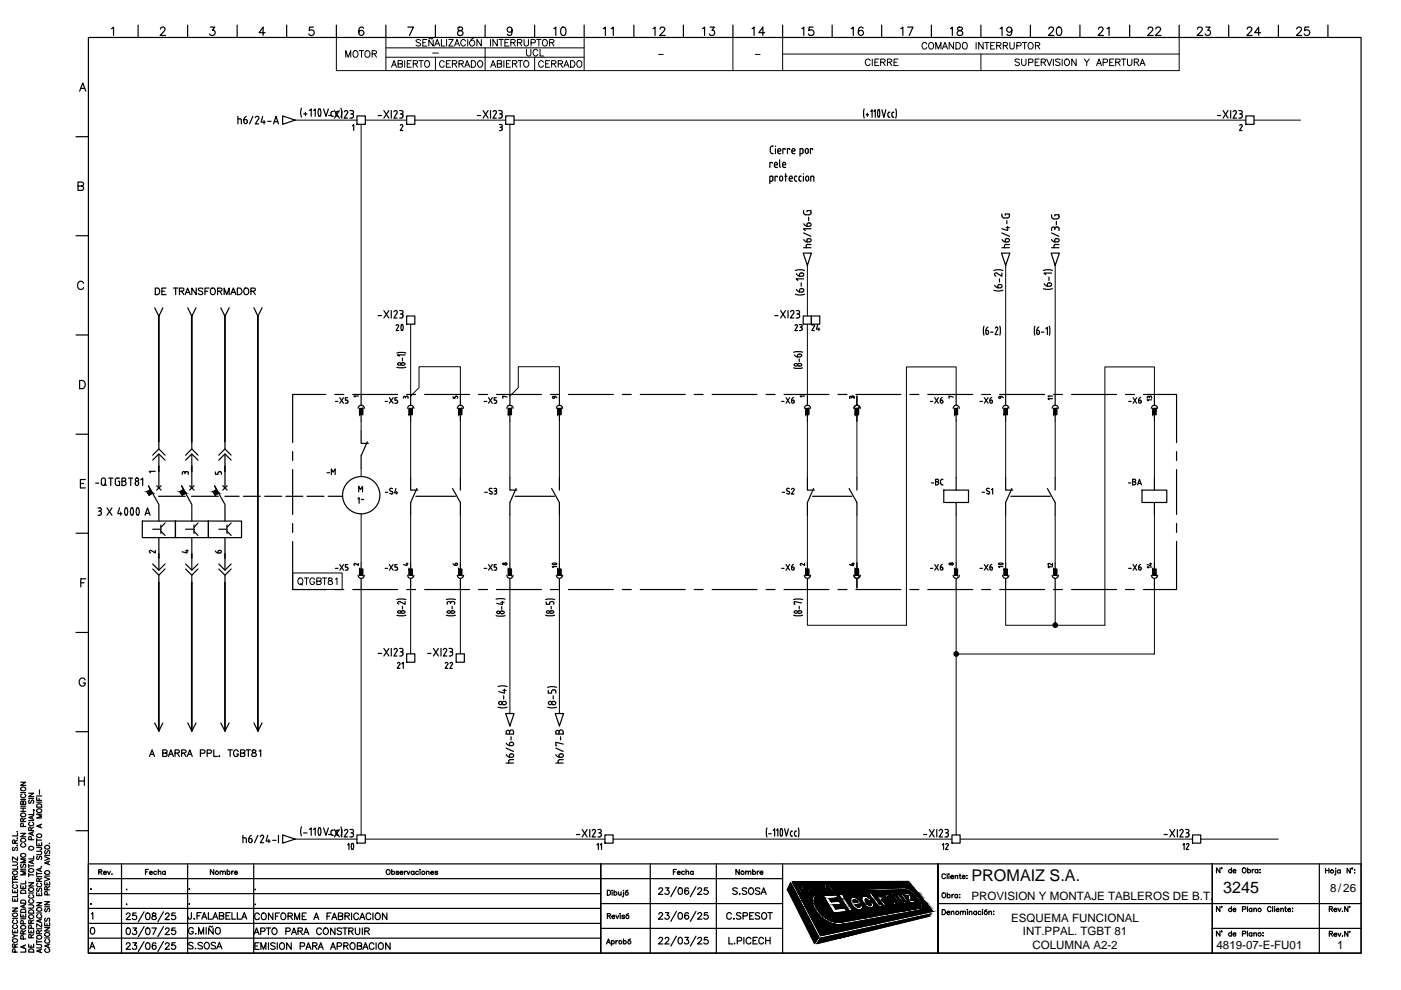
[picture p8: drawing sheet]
<svg xmlns="http://www.w3.org/2000/svg" width="297mm" height="210mm" viewBox="0 0 297 210" stroke-linecap="round" stroke-linejoin="round" font-family="sans-serif">
<defs><g id="words">
<g font-size="3.4">
<text x="206" y="186.9">PROMAIZ S.A.</text>
<text x="259.3" y="189.4">3245</text>
</g>
<g font-size="2.4">
<text x="206" y="190.7">PROVISION Y MONTAJE TABLEROS DE B.T.</text>
<text x="282" y="189">8/26</text>
<text x="214.4" y="195.5">ESQUEMA FUNCIONAL</text>
<text x="216.9" y="198.3">INT.PPAL. TGBT 81</text>
<text x="218.9" y="201.1">COLUMNA A2-2</text>
<text x="257.9" y="201.3">4819-07-E-FU01</text>
<text x="283.5" y="201.3">1</text>
</g>
</g></defs>
<g fill="none" stroke="#000" stroke-width=".25">
<path d="M16.9 19.3l.7-1.7 .6 1.7M17.1 18.7h.9M18.7 7.9h269.9v194.2h-269.9h269.9v-18.9h-269.9v18.9zM23.7 6.1l.4-.4v1.8M29.3 5.3v2.6M34 6.2l.4-.5 .5 .2a.55 .55 0 0 1-.2 .8l-.8 .8h1.2M39.8 5.3v2.6M44.6 5.7h.9l-.5 .7a.59 .59 0 0 1 .5 1 .59 .59 0 0 1-1.1-.2M50.3 5.3v2.6M56.2 6.9h-1.3l.9-1.2v1.8M60.8 5.3v2.6M66.4 5.7h-.8v.8a.61 .61 0 0 1 .9 0 .61 .61 0 0 1-.1 .9 .61 .61 0 0 1-.9-.2"/>
<path d="M71.3 5.3v2.6M77.1 6a.52 .52 0 0 0-.8-.2 1.02 1.02 0 0 0 .4 1.7 .55 .55 0 0 0 .5-.5 .55 .55 0 0 0-.6-.6 .55 .55 0 0 0-.5 .5M81.8 5.3v2.6M86.5 5.7h1.2l-.9 1.8M92.3 5.3v2.6M97.1 5.8v.5l.2 .1a.64 .64 0 0 1 .7 .3 .64 .64 0 0 1 0 .7l-.6 .1a.51 .51 0 0 1-.4-.5 .51 .51 0 0 1 .5-.5l.3-.1a.36 .36 0 0 0 .2-.6zM102.9 5.3v2.6M108.6 6.3a.53 .53 0 0 1-.8 .5 .53 .53 0 0 1-.2-.9 .53 .53 0 0 1 .9 .1l.1 .3a.85 .85 0 0 1-.7 1.2l-.3-.2M113.4 5.3v2.6M117.4 6.1l.4-.4v1.8M119.1 5.8a.54 .54 0 0 1 .8 .3 .9 .9 0 0 1-.6 1.4 1.17 1.17 0 0 1-.2-1.7zM123.9 5.3v2.6"/>
<path d="M127.9 6.1l.4-.4v1.8M129.6 6.1l.4-.4v1.8M134.4 5.3v2.6M138.5 6.1l.4-.4v1.8M139.9 6.2l.4-.5 .6 .2a.55 .55 0 0 1-.2 .8l-.8 .8h1.1M144.9 5.3v2.6M149 6.1l.4-.4v1.8M150.6 5.7h.9l-.6 .7a.58 .58 0 0 1 .5 .9 .58 .58 0 0 1-1-.1M155.4 5.3v2.6M159.5 6.1l.4-.4v1.8M162.1 6.9h-1.2l.8-1.2v1.8M165.9 5.3v2.6"/>
<path d="M170 6.1l.4-.4v1.8M172.4 5.7h-.8l-.1 .8a.63 .63 0 0 1 .9 0 .63 .63 0 0 1-.1 .9 .63 .63 0 0 1-.9-.2M176.4 5.3v2.6M180.5 6.1l.4-.4v1.8M183 6a.52 .52 0 0 0-.8-.2 1.02 1.02 0 0 0 .4 1.7 .55 .55 0 0 0 .5-.5 .55 .55 0 0 0-.6-.6 .55 .55 0 0 0-.5 .5M186.9 5.3v2.6M191 6.1l.4-.4v1.8M192.4 5.7h1.2l-.8 1.8M197.5 5.3v2.6M201.5 6.1l.4-.4v1.8M203.1 5.8a.36 .36 0 0 0 .2 .6 .64 .64 0 0 1 .7 .3 .64 .64 0 0 1-.1 .7l-.5 .1a.51 .51 0 0 1-.5-.5 .51 .51 0 0 1 .5-.5l.4-.1a.36 .36 0 0 0 .1-.6zM208 5.3v2.6"/>
<path d="M212 6.1l.5-.4v1.8M214.5 6.3a.55 .55 0 0 1-.7 .5 .55 .55 0 0 1-.2-.9 .55 .55 0 0 1 .8 .1 1.23 1.23 0 0 1-.4 1.5l-.4-.1-.1-.1M218.5 5.3v2.6M222.4 6.2l.3-.5 .6 .2a.55 .55 0 0 1-.2 .8l-.8 .8h1.2M224.2 5.8a.53 .53 0 0 1 .8 .3 .9 .9 0 0 1-.5 1.4 1.14 1.14 0 0 1-.3-1.7zM229 5.3v2.6M232.9 6.2l.3-.5 .6 .2a.55 .55 0 0 1-.2 .8l-.8 .8h1.2M234.7 6.1l.4-.4v1.8M239.5 5.3v2.6M243.4 6.2l.3-.5 .6 .2a.55 .55 0 0 1-.1 .8l-.9 .8h1.2M245.1 6.2l.3-.5 .6 .2a.55 .55 0 0 1-.2 .8l-.8 .8h1.2M250 5.3v2.6"/>
<path d="M253.9 6.2l.3-.5 .6 .2a.55 .55 0 0 1-.1 .8l-.9 .8h1.2M255.7 5.7h.9l-.5 .7a.58 .58 0 0 1 .4 .9 .58 .58 0 0 1-1-.1M260.5 5.3v2.6M264.4 6.2l.3-.5 .6 .2a.55 .55 0 0 1-.1 .8l-.8 .8h1.1M267.3 6.9h-1.3l.9-1.2v1.8M271 5.3v2.6M274.9 6.2l.4-.5 .5 .1 .1 .3-.2 .6-.8 .8h1.1M277.5 5.7h-.8l-.1 .8a.63 .63 0 0 1 .9 0 .63 .63 0 0 1-.1 .9 .63 .63 0 0 1-.9-.2M281.5 5.3v2.6M16.1 29h2.6M16.5 39.4h1.1l.1-.3-.1-.3-.3-.2h-.8v1.8h.8a.47 .47 0 0 0 .4-.5 .47 .47 0 0 0-.4-.5M50.4 24.7v1.6"/>
<path d="M50.4 25.2h.5M50.9 25.2l.3 .3M51.2 25.5v.8M51.7 25.9a.36 .36 0 0 0 .4 .3 .36 .36 0 0 0 .3-.3M52.1 25.4h-.4v.5M52.1 25.3l.2 .1 .1 .3M52.2 24.7l-.4 .4-.1 .3M52.4 25.7v.2M53.6 24.7l-.7 1.6M54.5 24.7l-.4 .2M54.5 24.7a.36 .36 0 0 1 .3 .5M54.8 25.2l-.7 1.1h.7"/>
<path d="M55.7 24.7l-.3 1.2h.8M56 25.6v.7M56.8 25.7h.7M58 26.3l.5-1.6 .5 1.6M58.2 25.8h.7M59.9 24.6l2.7 .9-2.7 .9zM63.9 22.9l-.2 .8 .2 1.1M64.4 24.2h.7M64.8 23.8v.7M65.6 23.4l.4-.3v1.6M66.5 23.4l.3-.3v1.6M67.6 24.6h.3"/>
<path d="M67.6 23.2a1.46 1.46 0 0 0 0 1.4M67.9 23.2a1.46 1.46 0 0 1 0 1.4M67.9 23.2h-.3M68.6 23.1l.5 1.6 .5-1.6M69.7 24.5h.6M70.2 24.3l.1 .3 .4 .1M70.2 23.9v.5M70.5 23.7h.2M70.5 23.6l-.3 .3M70.9 23.4l1.1 1.6M71.2 24.3l.4 .4M71.2 23.9v.5"/>
<path d="M71.5 24.7h.2M71.5 23.7h.2M71.6 23.6l-.4 .3M72 23.4l-1.1 1.6M72.3 22.9l.2 .8-.2 1.1M72.5 23.4v1.6M73 23.7l.2-.2a.36 .36 0 0 1 .4 .1 .36 .36 0 0 1 .1 .4M73.6 24l-.6 1h.7M74.2 23.4h.4a.38 .38 0 0 1 .3 .5 .38 .38 0 0 1-.5 .3M74.2 25h.4M74.6 24.1l.4 .4M74.7 26.7l.3-.3v1.3"/>
<path d="M74.9 24.5v.2M75 24.6l-.4 .4M75.7 24.6h1.8v1.8h-1.8zM80.2 24.5h.7M81.4 23.4l1.1 1.6M82.5 23.4l-1.1 1.6M83 23.4v1.6M83.5 23.7l.2-.2a.36 .36 0 0 1 .4 .1 .36 .36 0 0 1 .1 .4M84.1 24l-.6 1h.7M84.7 23.4h.4a.38 .38 0 0 1 .3 .5 .38 .38 0 0 1-.5 .3M84.7 25h.4M84.9 26.6l.2-.2 .3 .3-.5 1h.5"/>
<path d="M85.1 24.1l.4 .4M85.4 24.5v.2M85.5 24.6l-.4 .4M86.2 24.6h1.8v1.8h-1.8zM101.2 24.5h.7M102.4 23.4l1.1 1.6M103.5 23.4l-1.1 1.6M104 23.4v1.6M104.6 23.7l.2-.2a.36 .36 0 0 1 .4 .1 .36 .36 0 0 1 0 .4M105.2 24l-.7 1h.7M105.7 23.4h.4a.36 .36 0 0 1 .4 .4 .36 .36 0 0 1-.4 .4h-.2M105.7 25h.4"/>
<path d="M105.9 26.4l.6 .1v.3l-.3 .2 .3 .2M106 27h.2M106.1 24.1l.4 .4M106.5 24.5v.2M106.5 27.2v.2M106.5 24.6l-.4 .4M106.5 27.4l-.1 .2-.5 .1M107.2 24.6h1.8v1.8h-1.8zM163.2 38.4h.4M163.3 31.4v.8M163.4 32.1l.3 .4M163.6 37.4h-.4v1.5"/>
<path d="M163.6 37.3l.3 .3M163.7 32.6h.2M163.7 31h.2M163.7 31l-.3 .4M163.7 34.6v-.2h-.5v1.1M163.9 37.7v.4M163.9 38.1l-.3 .3M164.2 35h.6v-.4a.3 .3 0 0 0-.3-.2 .3 .3 0 0 0-.3 .2v.6l.2 .3M164.4 31v.1M164.4 31.5v1.1M164.4 35.5h.4M164.8 37.5v-.1h-.5v1"/>
<path d="M164.9 32h.6a.35 .35 0 0 0 0-.4 .35 .35 0 0 0-.4-.1 .7 .7 0 0 0-.1 1h.1M165.1 32.6h.4M165.3 38v-.5a.3 .3 0 0 1 .3-.2 .3 .3 0 0 1 .3 .2v.5M165.3 33.9v1.4M165.3 38v.2a.3 .3 0 0 0 .3 .2 .3 .3 0 0 0 .3-.2v-.2M165.3 35.3l.2 .2M165.9 35h.7l-.1-.4a.3 .3 0 0 0-.2-.2 .3 .3 0 0 0-.3 .2l-.1 .6 .3 .3M166.1 35.5h.5M166.4 37.4h.5M166.5 31.7v-.2h-.5v1.1M166.6 36.8v1.6M167.3 37.7v.4"/>
<path d="M167.4 38.1l.2 .3M167.4 31.7v-.2h-.5v1.1M167.6 38.4h.4M167.9 31.9v.4M167.9 32.3l.3 .2M168 37.7v.2h-.7M168 37.7v-.2a.3 .3 0 0 0-.3-.2 .3 .3 0 0 0-.3 .2v.2M168.1 32.6h.4M168.4 37.7v.4M168.5 38.1l.2 .3M168.5 31.9v.1h-.6M168.6 31.8l-.1-.1a.3 .3 0 0 0-.3-.2 .3 .3 0 0 0-.2 .2l-.1 .1"/>
<path d="M168.7 38.4h.2M168.7 37.4h.2M168.7 37.3l-.2 .3M169.4 38.1l.3 .3M169.4 37.7v.4M169.6 32.6h.4M169.7 38.4h.2M169.7 37.4h.2M169.7 37.3l-.3 .3M170 31.5h-.4v1.6M170 31.5l.3 .3M170.3 31.8v.4"/>
<path d="M170.3 32.2l-.3 .3M170.3 36.8v.1M170.3 37.4v1M170.7 31.9v.3M170.8 32.2v.2a.3 .3 0 0 0 .3 .1 .3 .3 0 0 0 .3-.1v-.2M170.8 37.7v.3M170.8 38l.1 .2a.3 .3 0 0 0 .3 .2 .3 .3 0 0 0 .2-.2l.1-.2M171.4 31.9v.3M171.4 31.8v-.1a.3 .3 0 0 0-.3-.2 .3 .3 0 0 0-.3 .2v.1M171.4 37.7v.3M171.5 37.7l-.1-.2a.3 .3 0 0 0-.2-.2 .3 .3 0 0 0-.3 .2l-.1 .2M172.3 31.7v-.2h-.5v1.1"/>
<path d="M172.3 37.4h-.4v1M172.3 37.3l.3 .3M172.5 37.7v.7M183.2 23.1l-.1 .8 .1 1.1M183.6 24.3h.6M183.9 24v.7M184.6 23.7l.3-.4v1.6M185.3 23.7l.3-.4v1.6M186.2 24.7h.3M186.2 23.4l-.2 .7 .2 .6M186.4 23.4l.1 .7-.1 .6M186.5 23.3h-.3"/>
<path d="M187 23.3l.4 1.6 .4-1.6M188.2 24.1v.4M188.3 24.5l.2 .3M188.5 24.9h.2M188.5 23.8h.2M188.5 23.8l-.2 .3M189.1 24.1v.4M189.1 24.5l.3 .3M189.3 24.9h.2M189.3 23.8h.2M189.4 23.8l-.3 .3M189.9 23.1l.2 .8-.2 1.1"/>
<path d="M258.1 24.5h.7M259.3 23.4l1.1 1.6M260.4 23.4l-1.1 1.6M260.9 23.4v1.6M261.5 23.7l.1-.2a.36 .36 0 0 1 .5 .1 .36 .36 0 0 1 0 .4M262.1 24l-.7 1h.8M262.7 23.4h.3a.38 .38 0 0 1 .4 .5 .38 .38 0 0 1-.6 .3M262.7 25h.3M262.8 26.6l.4-.2 .1 .4M263 24.1a.45 .45 0 0 1 .4 .5 .45 .45 0 0 1-.4 .4M263.3 26.8l-.5 .9h.5M264.1 24.6h1.8v1.8h-1.8z"/>
<path d="M16.1 50h2.6M168.6 57.4l1.2-.2 .8 .2M168.9 58l.4 .5h.2M169.5 58.2a.41 .41 0 0 1 .6-.3 .41 .41 0 0 1 .1 .6l-.7 .1v-.4M169.9 60v.7M170.3 53.7h1.7l-.8 2.6zM170.4 44.6v.7l.4 .2M170.4 59.1h-1.6l.3 .4M170.4 52.5h1.5M170.4 49.4l1.5 .7M170.4 50.8l.4 .4 .3 .1M170.4 47.4l.4 .5h.3"/>
<path d="M170.9 52.1v.4M171.1 44.9v-.3h.8v.5M171.2 51.8h.7M171.2 51.8l-.3 .3M171.4 47.3a.38 .38 0 0 1 .6 .2 .38 .38 0 0 1-.4 .5h-.5M171.4 46v.8M171.4 50.6h.2M171.5 50.6l-.4 .2v.5M171.5 47.3l-.4 .2v.5M171.6 50.6a.36 .36 0 0 1 .4 .3 .36 .36 0 0 1-.4 .4h-.5M171.9 48.5h-1.5l.3 .4M172 45.1l-.2 .4h-1"/>
<path d="M210.7 57.4l1.2-.2 .7 .2M210.9 58.2l.3 .4M211.9 59.1v.7M212.3 53.7h1.8l-.9 2.6zM212.4 57.9v.7l-1-.7a.36 .36 0 0 0-.6 .3M212.4 52.5h1.6M212.4 49.4l1.6 .7M212.4 45.4v.4M212.5 45.8l.2 .4h.2M212.5 50.8l.4 .4 .2 .1M213 52.1v.4M213.1 45.6v-.2h.9v.4"/>
<path d="M213.3 51.8h.7M213.3 51.8l-.3 .3M213.3 48.2h.7M213.5 50.6h.1M213.5 46.8v.6M213.5 50.6l-.3 .2-.1 .5M213.6 48v.9l-1.2-.4M213.7 50.6a.36 .36 0 0 1 .3 .3 .36 .36 0 0 1-.3 .4h-.6M214 45.8l-.2 .4h-.9M221.2 57.4l1.2-.2 .7 .2M222.4 60h.2M222.4 58.7v.8"/>
<path d="M222.4 60l-.2 .1-.1 .2M222.6 60a.36 .36 0 0 1 .4 .3 .36 .36 0 0 1-.4 .4M222.9 53.7h1.7l-.9 2.6zM223 45.5v.7l.4 .2M223 57.9h-1.7l.4 .3M223 52.5h1.5M223 49.4l1.5 .7M223 50.8l.4 .4 .2 .1M223.4 46.4h.7M223.5 52.1v.4M223.6 45.8v-.3h.9v.5M223.6 51.3h.6"/>
<path d="M223.7 48.5a.36 .36 0 0 0-.4-.4 .36 .36 0 0 0-.3 .4v.4M223.8 51.8h.7M223.8 51.8l-.3 .3M224 50.6h.2M224 48.2h.2M224 46.9v.8M224 48.1a.41 .41 0 0 0-.4 .6M224 50.6l-.4 .2v.5M224.2 50.6a.36 .36 0 0 1 .4 .3 .36 .36 0 0 1-.4 .4M224.2 48.1l.4 .4M224.5 48.5v.4M224.6 45.9l-.3 .4-.2 .1"/>
<path d="M16.1 71h2.6M17.7 60.1a.65 .65 0 0 0-.7-.5 .65 .65 0 0 0-.5 .7 .74 .74 0 0 0 .2 .9 .74 .74 0 0 0 .9 0l.1-.2M32.8 65.3l.9 1.7 .8-1.7M32.9 61.1h.5a.74 .74 0 0 1 .5 .7 .74 .74 0 0 1-.5 .7h-.5zM34.3 61.8h.6M35.2 61.1h-.9v1.4h.9M36.8 61.1h.9M37.2 61.1v1.4M38 61.8l.8-.1 .1-.5-.9-.1v1.4M38.5 61.8l.5 .7M39.3 62.5l.5-1.4 .5 1.4M39.4 62h.7"/>
<path d="M39.8 65.3l.9 1.7 .9-1.7M41.6 61.1v1.4l-.9-1.4v1.4M43 61.3l-.1-.2h-.7l-.1 .2v.2l.8 .4 .1 .4-.3 .2-.6-.2M43.5 61.8h.5M44.4 61.1h-.9v1.4M44.9 61.1a.66 .66 0 0 1 .8 .7 .66 .66 0 0 1-.8 .6l-.3-.5v-.5zM46.1 61.8l.8-.1 .1-.5-.9-.1v1.4M46.6 61.8l.5 .7M46.8 65.3l.9 1.7 .9-1.7M47.5 62.5v-1.4l.6 1.4 .5-1.4v1.4M48.9 62.5l.6-1.4 .5 1.4M49.1 62h.7"/>
<path d="M50.3 61.1h.5a.72 .72 0 0 1 .5 .7 .72 .72 0 0 1-.5 .7h-.5zM51.9 61.1a.66 .66 0 0 1 .9 .7 .66 .66 0 0 1-.9 .6l-.2-.5zM53.2 61.8l.8-.1 .1-.5-.9-.1v1.4M53.7 61.8l.4 .7M53.8 65.3l.9 1.7 .9-1.7M80.2 66.9h.7M81.4 65.9l1.1 1.5M82.5 65.9l-1.1 1.5M83 65.9v1.5M83.5 66.1l.2-.2h.4l.1 .5M84.1 77.9l1.2 .1 .8-.1M84.1 74.8l1.2-.1 .8 .1"/>
<path d="M84.1 66.4l-.6 1h.7M84.2 68.8l.3 .3-.5 1h.5M84.3 68.8l-.3 .2M84.7 65.9l.4-.1a.36 .36 0 0 1 .4 .4 .36 .36 0 0 1-.4 .3l.4 .4M84.9 66.6h.2M85.1 70h.3M85.1 68.9l-.1 .5 .1 .6M85.3 76.9h.2M85.3 77.5h.2M85.3 75.9v.6M85.4 76.9l-.4 .3 .4 .3M85.4 68.9l.1 .5-.1 .6"/>
<path d="M85.4 68.9h-.3M85.4 66.9v.2M85.5 67.1l-.2 .3h-.6M85.5 76.9l.4 .3-.4 .3M85.9 75.3h-1.6l.4 .2M86.2 67h1.8v1.7h-1.8zM164.3 66.9h.7M165.5 65.9l1 1.5M166.5 65.9l-1 1.5M167.1 65.9v1.5M167.6 66.1l.2-.2h.4l.1 .5M168.3 78l1.1 .1 .8-.1"/>
<path d="M168.3 74.7l1.1-.2 .8 .2M168.3 66.4l-.7 1h.7M168.4 75.2l.7 .5M168.6 69l.4-.1 .1 .3M168.6 62.4l.8 .1 1.2-.1M168.8 65.9h.3M168.8 67.4h.3M168.9 61.4l.4 .4 .2 .1M169 66.6h.1M169 69.2l-.5 .9h.6M169.2 77.2a.38 .38 0 0 1 .5-.2 .38 .38 0 0 1 .1 .6h-.5zM169.2 65.8a.36 .36 0 0 1 .3 .4 .36 .36 0 0 1-.3 .3 .41 .41 0 0 1 .3 .6"/>
<path d="M169.4 76.1v.6M169.5 68.8h.3M169.5 70.1h.3M169.5 67.1l-.3 .3M169.5 61.6a.41 .41 0 0 1 .6-.4 .41 .41 0 0 1 .1 .7h-.7v-.3M169.6 75.6l.3-.1a.43 .43 0 0 0-.3-.4 .43 .43 0 0 0-.5 .2v.4h.5M169.7 69.4h.1M169.8 68.8l.2 .2v.2l-.2 .2 .2 .1 .1 .3M170.1 69.8l-.3 .2M170.3 67h1.7v1.7h-1.7zM172 67h1.8v1.7h-1.8zM172.2 69l.4-.1 .1 .3"/>
<path d="M172.6 69.2l-.5 .9h.6M173.4 68.8l-.3 1h.7M173.6 69.5v.6M208.6 69.2l-.1 .7 .1 1.2M209.3 70h-.3l.2 .9h.2l.2-.5M209.3 70.1l.3 .3M209.5 69.3l-.5 .7M210 70.4h.6M210.7 61.5l1.2 .2 .7-.2M210.9 60.5l.4 .4 .3 .1M211 69.6l.1-.2h.3l.1 .5M211.5 69.9l-.5 1h.5"/>
<path d="M211.9 60.4h.2M211.9 60.3l-.2 .1-.1 .3M212 69.2l.1 .7-.1 1.2M212.1 60.3a.36 .36 0 0 1 .4 .4 .36 .36 0 0 1-.4 .3h-.5v-.3M219.4 69.2l-.1 .7 .1 1.2M220.1 70h-.3l.2 .9h.2l.2-.5M220.1 70.1l.3 .3M220.3 69.3l-.5 .7M220.8 70.4h.5M221.2 61.2l1.2 .2 .7-.2M221.4 60.1l.4 .5h.3M221.8 69.7l.3-.3v1.5"/>
<path d="M222.1 60.4v.3h.5M222.5 69.2l.1 .7-.1 1.2M16.1 92.1h2.6M16.9 80.7h.6a.92 .92 0 0 1 .6 .8 .92 .92 0 0 1-.6 .9h-.6zM32.4 96.5l1.3-1.3 1.3 1.3M32.4 97.6l1.3-1.3 1.3 1.3M32.9 99.9h-1.2l.2 .3M33.7 93.6v1.6M33.7 96.3v2.6M33.7 99.9v3.5M39.4 96.5l1.3-1.3 1.3 1.3M39.4 97.6l1.3-1.3 1.3 1.3"/>
<path d="M39.5 100l-.3 .3-.1-.3h-.3l-.1 .3M39.7 100l.2 .3M40.7 93.6v1.6M40.7 96.3v2.6M40.7 99.9v3.5M46.4 96.5l1.3-1.3 1.3 1.3M46.4 97.6l1.3-1.3 1.3 1.3M46.5 100l-.2 .3M46.7 100l.2 .3M47.7 93.6v1.6M47.7 96.3v2.6M47.7 99.9v3.5"/>
<path d="M62 95.7v1.9M62 99.6v9.5M69.1 83.6h-7.1v10.2M71 83.6h1.9M71.1 85.1h.6M72 84.3l.8 1.2M72.8 84.3l-.8 1.2M73.2 85.5h.3M73.5 84.8l.3 .3M73.7 84.3h-.5v.6h.3M73.7 85.1v.1M73.8 85.2l-.3 .3"/>
<path d="M74.8 83.6h9.5M76 84h-1l.3 .2M76.2 86.6h.7v1.3h-.7zM76.6 91.4v2.6h1.5M76.6 84v2M76.6 87.9v1.4M77.2 86.6a.66 .66 0 0 0-.6-.7 .66 .66 0 0 0-.7 .7M77.9 93.7l-1.3 2.9v2.7M81.6 85.1h.6M82.5 84.3l.8 1.2M83.3 84.3l-.8 1.2M84 84.8l.3 .3"/>
<path d="M84.2 84.3h-.5v.6h.3M84.3 85.1v.1M84.3 85.2l-.1 .3h-.5M85.5 84.2v.2M85.6 84.2l.2-.2 .2 .4M86.2 83.6h1.9M86.3 84l-.3 .2M86.3 84l.2 .4M86.7 86.6h.7v1.3h-.7zM87.1 84v2M87.1 87.9v1.4M87.7 86.6a.66 .66 0 0 0-.6-.7 .66 .66 0 0 0-.7 .7"/>
<path d="M90 83.6h9.6M96.1 84.1v.3h.4v-.2M96.8 84l-.3 .2M96.8 84l.2 .4M97.3 86.6h.6v1.3h-.6zM97.6 84v2M97.6 87.9v1.4M98.3 86.6a.66 .66 0 0 0-.7-.7 .66 .66 0 0 0-.6 .7M101.5 83.6h1.9M102.6 85.1h.6M103.6 84.3l.8 1.2M104.4 84.3l-.8 1.2"/>
<path d="M104.8 85.5h.2M105 84.8l.3 .3M105.2 84.3h-.4v.6h.2M105.3 83.6h9.5M105.3 85.1v.1M105.3 85.2l-.3 .3M107.5 84.2l-.9-.2 .1 .4M107.8 86.6h.6v1.3h-.6zM108.1 84v2M108.1 87.9v1.4M108.8 86.6a.66 .66 0 0 0-.7-.7 .66 .66 0 0 0-.6 .7M116.7 83.6h1.9"/>
<path d="M117.3 84.5h.1M117.6 84.1h-.4l.1 .3M117.6 84l.5 .3M117.6 84.1v.2M117.6 84.3l-.2 .1M118.3 86.6h.6v1.3h-.6zM118.6 84v2M118.6 87.9v1.4M119.3 86.6a.66 .66 0 0 0-.7-.7 .66 .66 0 0 0-.6 .7M120.5 83.6h9.5M131.9 83.6h1.9M135.7 83.6h9.6"/>
<path d="M147.2 83.6h1.9M151 83.6h9.5M162.4 83.6h1.9M165.7 85.1h.5M166.2 83.6h9.6M166.7 84.3l.7 1.2M167.4 84.3l-.7 1.2M168.1 84.9h-.3l.1 .5 .4 .1 .1-.3M168.1 84.8l.3 .3M168.2 84.3l-.4 .5M168.3 85.1v.1M170.6 84h-.9l.2 .2"/>
<path d="M170.8 86.6h.7v1.3h-.7zM171.2 84v2M171.2 87.9v1.4M171.9 86.6a.66 .66 0 0 0-.7-.7 .66 .66 0 0 0-.7 .7M177.7 83.6h1.9M180.2 84.2v.2M180.2 84.2l.2-.2 .2 .4M180.9 84l-.3 .2M180.9 84l.2 .4M181.3 86.6h.7v1.3h-.7zM181.5 83.6h9.5M181.7 84v2"/>
<path d="M181.7 87.9v1.4M182.4 86.6a.66 .66 0 0 0-.7-.7 .66 .66 0 0 0-.7 .7M192.9 83.6h1.9M196.7 83.6h9.5M197.3 85.1h.5M198.2 84.3l.8 1.2M199 84.3l-.8 1.2M199.6 84.8l.3 .3M199.6 84.9h-.2v.5l.4 .1 .1-.3M199.8 84.3l-.4 .5M199.9 85.1v.1M202.1 84.2l-.9-.2 .1 .4"/>
<path d="M202.4 86.6h.6v1.3h-.6zM202.7 84v2M202.7 87.9v1.4M203.4 86.6a.66 .66 0 0 0-.7-.7 .66 .66 0 0 0-.6 .7M207.8 85.1h.5M208.1 83.6h1.9M208.7 84.3l.8 1.2M209.5 84.3l-.8 1.2M210.1 84.9h-.2v.5l.4 .1 .1-.3M210.2 84.8l.2 .3M210.3 84.3l-.4 .5M210.4 85.1v.1"/>
<path d="M211.9 84.5h.1M211.9 83.6h9.6M212.2 84.3l-.2 .1M212.2 84.3v-.2h-.4l.1 .3M212.2 84l.5 .3M212.9 86.6h.7v1.3h-.7zM213.2 84v2M213.2 87.9v1.4M213.9 86.6a.66 .66 0 0 0-.7-.7 .66 .66 0 0 0-.6 .7M223.2 84.5h-1l.2 .2M223.2 84h-1l.2 .2M223.4 83.6h1.9"/>
<path d="M223.4 86.6h.7v1.3h-.7zM223.7 84v2M223.7 87.9v1.4M224.4 86.6a.66 .66 0 0 0-.7-.7 .66 .66 0 0 0-.6 .7M227.2 83.6h9.5M238.6 83.6h1.9M239.3 85.1h.5M240.2 84.3l.8 1.2M241 84.3l-.8 1.2M241.7 84.9h-.3l.1 .5 .3 .1 .2-.3M241.7 84.8l.3 .3M241.8 84.3l-.4 .5"/>
<path d="M241.9 85.1v.1M242.4 83.6h7.1v10.2M243.2 84.2v.2M243.3 84.2l.2-.2 .2 .4M244 84l-.3 .2M244 84l.2 .4M244.2 84.8h-1l.2 .2M244.4 86.6h.7v1.3h-.7zM244.8 84v2M244.8 87.9v1.4M245.4 86.6a.66 .66 0 0 0-.6-.7 .66 .66 0 0 0-.7 .7M249.5 95.7v1.9"/>
<path d="M249.5 99.6v9.5M16.1 113.1h2.6M17 102.5h.7M18.1 101.7h-1.1v1.7h1.1M20.3 102.4h.6M20.8 107.7h.3M20.8 109.2h.3M20.9 108.4h.2M21.1 107.6a.36 .36 0 0 1 .4 .4 .36 .36 0 0 1-.4 .4l.4 .3M21.5 108.9l-.4 .3M21.5 101.8v.7a.44 .44 0 0 0 .4 .4 .44 .44 0 0 0 .5-.4M21.5 108.7v.2"/>
<path d="M22.1 102.6l.4 .3M22.3 101.8v.7M22.4 101.8a.44 .44 0 0 0-.5-.5 .44 .44 0 0 0-.4 .5M22.7 107.7l1 1.5M23.1 101.4h.8M23.5 101.4v1.5M23.7 107.7l-1 1.5M24.5 101.8v.9l.4 .2M24.9 101.4h.4M24.9 101.3l-.4 .3v.2M25.1 102.1h.2v.8h-.4M25.3 107.7l-.3 1.2h.9"/>
<path d="M25.6 108.6v.6M25.9 102.1h.4M26.3 101.4h-.4v1.5h.4a.44 .44 0 0 0 .4-.4 .44 .44 0 0 0-.4-.4M26.3 101.3a.36 .36 0 0 1 .4 .4 .36 .36 0 0 1-.4 .4M26.7 107.7l.1-.1a1.18 1.18 0 0 1 0 1.6h-.2a1.42 1.42 0 0 1 .1-1.5zM27.2 101.4h.9M27.7 101.4v1.5M28.1 107.8a1.46 1.46 0 0 1 0 1.4M28.2 107.7l-.2-.1a1.08 1.08 0 0 0 0 1.6h.2M28.6 102.4v.2M28.7 102.6a.36 .36 0 0 0 .3 .3 .36 .36 0 0 0 .4-.3M29.4 107.8a1.46 1.46 0 0 1 0 1.4"/>
<path d="M29.4 102.4v.2M29.4 107.7l-.2-.1a1.08 1.08 0 0 0 0 1.6h.2M29.4 102.4a.36 .36 0 0 0-.4-.3 .36 .36 0 0 0-.3 .3M29.9 101.7l.4-.3v1.5M30.2 110.5h7v3.5h-7zM30.8 109.2l.5-1.5 .5 1.5M30.9 108.8h.8M31.7 117l.2 .2M32.3 104.5l-.7 .5-.4-.7 .7-.5-.4-.8 2.2 4v3.5M32.4 119.6l1.3 1.3 1.3-1.3M32.4 112.2h1.7M32.9 116.7v.5l-1-.5-.2 .3"/>
<path d="M33.2 103l.9 .9M33.6 105.2h5.7M33.7 114v3.5M33.7 118.3v2.6M34.1 111.3v1.8M34.1 112.6l.9 .9M34.1 103l-.9 .9M35 110.9l-.9 .9M37.2 110.5h7v3.5h-7zM38.6 100.3v.3M39.2 100.3v.1M39.4 104.5l-.8 .5-.4-.7 .7-.5-.4-.8 2.2 4v3.5"/>
<path d="M39.4 119.6l1.3 1.3 1.3-1.3M39.4 112.2h1.7M39.4 116.8h.5M39.5 100h.2M39.7 116.6v.6l-1.1-.2M39.9 100.3v.3M40.2 103l.9 .9M40.6 105.2h5.7M40.7 114v3.5M40.7 118.3v2.6M41.1 103l-.9 .9M41.1 111.3v1.8"/>
<path d="M41.1 112.6l.9 .9M42 110.9l-.9 .9M44.2 110.5h7v3.5h-7zM45.7 116.8l.5 .4M45.7 100.1v.5h.5v-.3M46.2 117v.2M46.3 104.5l-.7 .5-.4-.7 .7-.5-.4-.8 2.2 4v3.5M46.4 119.6l1.3 1.3 1.3-1.3M46.4 112.2h1.7M46.5 116.7l.4 .1v.3l-.7 .1M46.5 100h.1M46.5 116.7l-.2 .3"/>
<path d="M46.9 100.3v.3M47.2 103l1 .9M47.7 114v3.5M47.7 118.3v2.6M47.7 105.2h3M48.1 111.3v1.8M48.1 112.6l.9 .9M48.2 103l-1 .9M49 110.9l-.9 .9M51.6 105.2h3.6M56.1 105.2h3.6M60.6 105.2h3.6"/>
<path d="M62 111v1.9M62 114.8v10.2h7.1M65.1 105.2h3.6M69.3 100.2h.6M69.6 105.2h3M70.3 100.6v-1.2l.3 .7 .5-.7v1.2M72 119.7l.8 1.2M72.8 119.7l-.8 1.2M73.7 119.7h-.5v.6h.3M75 119.6l.2 .3M75.9 105.8l.2-.3v1.2M76 119.5v.4l-.7-.4-.2 .1"/>
<path d="M76.1 104.3v-1.2l.3 .7 .5-.7v1.2M76.6 119.4v1.3M77.1 105.9h-.5M81.7 104.4h.5M82.5 119.7l.8 1.2M82.6 104.6l.4 .1M82.7 104.1l.4 .2M83.1 104.2l.2 .3-.3 .3M83.2 103.6h-.5l-.1 .3 .2 .2M83.3 119.7l-.8 1.2M83.9 103.6l-.2 .9h.6M84.1 104.3v.5"/>
<path d="M84.2 119.7h-.5v.6h.3M86.1 119.5h.4M86.3 119.4v.5l-.8-.2M87.1 101.3v2.6h1.5M87.1 119.4v1.3M88.2 105.2h8.3M88.4 103.6l-1.3 2.9v2.7M96 103.6l1.6 2.9v2.7M96.1 119.5l.4 .3M96.5 119.7v.2h.3M96.7 119.5h.1M96.7 119.4l-.2 .2"/>
<path d="M96.8 119.5l.2 .1-.2 .2M97.6 101.3v2.6M97.6 119.4v1.3M102.8 104.4h.5M103.6 119.7l.8 1.2M103.9 104.1l.3 .1 .2 .3-.3 .3-.4-.2M104.3 103.6h-.5l-.1 .3 .2 .2M104.4 119.7l-.8 1.2M104.8 103.6h.2M104.8 104.8h.2M104.9 104.1h.1M105 103.5l.3 .2v.2l-.3 .2 .3 .3"/>
<path d="M105.2 119.7h-.4v.6h.2M105.3 104.4v.1M105.3 104.5l-.3 .3M107.2 119.8h.1M107.3 119.4l-.3 .2 .2 .1M107.3 119.4l.2 .2-.2 .1M108.1 101.3v2.6h1.5M108.1 119.4v1.3M109.2 105.2h8.3M109.4 103.6l-1.3 2.9v2.7M117 103.6l1.6 2.9v2.7M117.1 119.4v.3"/>
<path d="M117.2 119.6h.8M117.2 119.5h.8M118 119.4v.3M118.6 101.3v2.6M118.6 119.4v1.3M165.8 104.4h.6M166.7 119.7l.7 1.2M166.9 104.1l.4 .1 .1 .3-.2 .3-.4-.2M167 103.5l.4 .1M167.1 103.5l-.3 .2 .1 .4M167.4 119.7l-.7 1.2M168.1 103.6l-.3 .2"/>
<path d="M168.1 103.5l.3 .2-.1 .3M168.2 119.7l-.4 .5M168.3 104l-.5 .8h.5M169.7 119.6l.1 .3M170 119.5l-.3 .1M170.6 119.5v.4l-.6-.4M171.2 101.3v2.6h1.5M171.2 119.4v1.3M172.3 105.2h8.3M172.5 103.6l-1.3 2.9v2.7M180 103.6l1.7 2.9v2.7M180.7 119.5h.4"/>
<path d="M180.9 119.4v.5l-.7-.2M181.7 101.3v2.6M181.7 119.4v1.3M197.5 102.4h.5M198.2 119.7l.8 1.2M198.4 102.1h.3M198.7 102.1a.32 .32 0 0 1 .3 .4 .32 .32 0 0 1-.3 .3M198.7 102.1l.3-.1v-.3l-.6-.1v1.2h.3M199 119.7l-.8 1.2M199.4 101.9v.6M199.5 102.5l.2 .3M199.7 102.8h.2"/>
<path d="M199.8 119.7l-.4 .5M199.9 101.6l-.3 .1-.1 .2M200.1 103.9h5.2v2.6h-5.2zM201.8 119.8h.1M201.9 119.4l-.2 .2 .2 .1M201.9 119.4l.2 .2-.2 .1M202.7 101.3v2.6M202.7 106.5v2.7M202.7 119.4v1.3M208.2 104.4h.5M208.7 119.7l.8 1.2M209.3 104.1l.4 .1 .1 .3-.2 .3-.4-.2"/>
<path d="M209.5 119.7l-.8 1.2M209.8 103.6h-.5l-.1 .3 .1 .2M210.2 103.8l.3-.2v1.2M210.3 119.7l-.4 .5M211.8 119.4v.3M211.8 119.6h.8M211.8 119.5h.8M212.6 119.4v.3M213.2 101.3v2.6h1.5M213.2 119.4v1.3M214.3 105.2h8.4M214.5 103.6l-1.3 2.9v2.7"/>
<path d="M222.1 103.6l1.6 2.9v2.7M222.2 119.6l.2 .3M223.2 119.5v.4l-.8-.4-.2 .1M223.7 101.3v2.6M223.7 119.4v1.3M239.3 102.4h.5M240.1 102.1h.4M240.2 119.7l.8 1.2M240.5 102.1a.32 .32 0 0 1 .3 .4 .32 .32 0 0 1-.3 .3M240.5 102.1l.2-.1v-.3l-.6-.1v1.2h.4M241 119.7l-.8 1.2M241.2 102.8l.4-1.2 .4 1.2"/>
<path d="M241.3 102.5h.6M241.8 119.7l-.4 .5M242.1 103.9h5.3v2.6h-5.3zM243.7 119.5h.5M244 119.4v.5l-.8-.2M244.8 101.3v2.6M244.8 106.5v2.7M244.8 119.4v1.3M249.5 114.8v10.2h-7.1M249.5 111v1.9M16.1 134.1h2.6M17.1 123.6h.7"/>
<path d="M18.2 122.7h-1.1v1.7M32.4 120.6l1.3 1.3 1.3-1.3M33.7 121.9v1.6M39.4 120.6l1.3 1.3 1.3-1.3M40.7 121.9v1.6M46.4 120.6l1.3 1.3 1.3-1.3M47.7 121.9v1.6M71 125h1.9M71.1 120.5h.6M73.2 120.9h.3M73.5 120.2l.3 .3M73.7 120.5v.1"/>
<path d="M73.8 120.6l-.3 .3M74.8 125h9.5M75.9 122a.66 .66 0 0 0 .7 .6 .66 .66 0 0 0 .6-.6M76.2 120.7h.7v1.3h-.7zM76.6 122.7v2M80.2 138.5h.7M81.4 137.5l1.1 1.6M81.6 120.5h.6M82.5 137.5l-1.1 1.6M83 137.5v1.6M83.5 137.7l.2-.2a.36 .36 0 0 1 .4 .1 .36 .36 0 0 1 .1 .4M84 120.2l.3 .3"/>
<path d="M84.1 130.4l.8 .2 1.2-.2M84.1 127.1l1.2-.1 .8 .1M84.1 138l-.6 1.1h.7M84.3 120.5v.1M84.3 120.6l-.1 .3h-.5M84.7 137.5h.4a.36 .36 0 0 1 .4 .3 .36 .36 0 0 1-.4 .4M84.7 139.1h.4M84.9 127.6l-.5 .1v.3l.2 .1M84.9 138.2h.2M85.1 138.2l.4 .3M85.3 128.6v.5M85.3 129.5h.2"/>
<path d="M85.3 130.1h.2M85.4 129.5l-.4 .3 .4 .2M85.4 138.5v.2M85.5 138.7l-.4 .4M85.5 129.5l.4 .3-.4 .2M85.9 127.5v.6l-1.1-.5M86.2 138.6h1.8v1.8h-1.8zM86.2 125h1.9M86.4 122a.66 .66 0 0 0 .7 .6 .66 .66 0 0 0 .6-.6M86.7 120.7h.7v1.3h-.7zM87.1 122.7v2M90 125h9.6"/>
<path d="M90.7 138.5h.7M91.9 137.5l1 1.6M92.9 137.5l-1 1.6M93.5 137.5v1.6M94 137.7l.2-.2a.36 .36 0 0 1 .4 .1 .36 .36 0 0 1 .1 .4l-.7 1.1h.7M94.6 130.4l.8 .2 1.2-.2M94.6 127.1l1.2-.1 .8 .1M94.8 127.8v.3M94.8 127.8l.4-.3 .3 .3 .2-.2h.5l.2 .2M95.2 137.5h.4M95.2 139.1h.4M95.4 138.2h.2"/>
<path d="M95.5 127.8v.2M95.6 137.5a.36 .36 0 0 1 .4 .3 .36 .36 0 0 1-.4 .4h.2l.2 .3M95.9 129.5h.1M95.9 130.1h.1M95.9 128.6v.5M95.9 129.5l-.4 .3 .4 .2M96 138.5l-.1 .4-.3 .2M96.1 129.5l.3 .3-.3 .2M96.4 127.8v.3M96.7 138.6h1.8v1.8h-1.8zM97 122a.66 .66 0 0 0 .6 .6 .66 .66 0 0 0 .7-.6M97.3 120.7h.6v1.3h-.6z"/>
<path d="M97.6 122.7v2M101.5 125h1.9M102.6 120.5h.6M104.8 120.9h.2M105 120.2l.3 .3M105.2 130.5l.7 .2 1.2-.2M105.2 127l1.1-.1 .8 .1M105.3 125h9.5M105.3 120.5v.1M105.3 120.6l-.3 .3M106.2 127.7h.7M106.4 130.2h.1"/>
<path d="M106.4 128.6v.6M106.4 130.1l-.3-.1a.4 .4 0 0 1 .4-.4 .4 .4 0 0 1 .4 .4l-.3 .1M106.5 127.5v.7l-1.2-.3M107.5 122a.66 .66 0 0 0 .6 .6 .66 .66 0 0 0 .7-.6M107.8 120.7h.6v1.3h-.6zM108.1 122.7v2M115.7 130.4l.7 .2 1.2-.2M115.7 127.1l1.1-.1 .8 .1M115.8 127.6v.5h.7v-.3M116.5 127.8l.2-.2 .4-.1 .3 .3M116.7 125h1.9M116.9 129.5h.1"/>
<path d="M116.9 130.1h.1M116.9 128.6v.5M116.9 129.5l-.4 .3 .4 .2M117.1 129.5l.3 .3-.3 .2M117.4 127.8v.3M118 122a.66 .66 0 0 0 .6 .6 .66 .66 0 0 0 .7-.6M118.1 120.1h-1l.2 .2M118.3 120.7h.6v1.3h-.6zM118.6 122.7v2M120.5 125h9.5M131.9 125h1.9M135.7 125h9.6"/>
<path d="M147.2 125h1.9M151 125h9.5M162.4 125h1.9M165.7 120.5h.5M166.2 125h9.6M168.1 120.3h-.3l.1 .5 .4 .1 .1-.3M168.1 120.2l.3 .3M168.3 130.4l.7 .2 1.2-.2M168.3 127.1l1.1-.1 .8 .1M168.3 120.5v.1M169.4 129.5h.2M169.4 130.1h.2"/>
<path d="M169.4 128.6v.5M169.5 129.5l-.4 .3 .4 .2M169.6 129.5l.4 .3-.4 .2M170 127.8l-1.6-.3v.6h.2M170.5 122a.66 .66 0 0 0 .7 .6 .66 .66 0 0 0 .7-.6M170.8 120.7h.7v1.3h-.7zM171.2 122.7v2M177.7 125h1.9M181 122a.66 .66 0 0 0 .7 .6 .66 .66 0 0 0 .7-.6M181.3 120.7h.7v1.3h-.7zM181.5 125h9.5M181.7 122.7v2"/>
<path d="M192.9 125h1.9M196.7 125h9.5M197.3 120.5h.5M199.6 120.2l.3 .3M199.6 120.3h-.2v.5l.4 .1 .1-.3M199.9 120.5v.1M202.1 122a.66 .66 0 0 0 .6 .6 .66 .66 0 0 0 .7-.6M202.4 120.7h.6v1.3h-.6zM202.7 122.7v2M207.8 120.5h.5M208.1 125h1.9M210.1 120.3h-.2v.5l.4 .1 .1-.3"/>
<path d="M210.2 120.2l.2 .3M210.4 120.5v.1M211.9 125h9.6M212.6 122a.66 .66 0 0 0 .6 .6 .66 .66 0 0 0 .7-.6M212.6 120.1h-.9l.2 .2M212.9 120.7h.7v1.3h-.7zM213.2 122.7v2M223.1 122a.66 .66 0 0 0 .6 .6 .66 .66 0 0 0 .7-.6M223.2 120.2h-1l.2 .2M223.4 125h1.9M223.4 120.7h.7v1.3h-.7zM223.7 122.7v2"/>
<path d="M227.2 125h9.5M238.6 125h1.9M239.3 120.5h.5M241.7 120.3h-.3l.1 .5 .3 .1 .2-.3M241.7 120.2l.3 .3M241.9 120.5v.1M244.1 122a.66 .66 0 0 0 .7 .6 .66 .66 0 0 0 .6-.6M244.2 120.2h-1l.2 .2M244.4 120.7h.7v1.3h-.7zM244.8 122.7v2M16.1 155.1h2.6M18.1 144.2a.65 .65 0 0 0-.8-.5 .65 .65 0 0 0-.5 .7v.4a.64 .64 0 0 0 .6 .7 .64 .64 0 0 0 .7-.7h-.5"/>
<path d="M31.9 159.9h.7M32.8 153.3l.9 1.7 .8-1.7M34.5 159.7l.9-.2v-.4l-.9-.1v1.4l.9-.1v-.5l-.3-.1M35.9 159.9h.7M37.1 159.7l.8-.1 .1-.4-.3-.2h-.6v1.4M37.6 159.7l.4 .7M38.5 159.7l.8-.1 .1-.4-.3-.2h-.6v1.4M39 159.7l.4 .7M39.8 153.3l.9 1.7 .9-1.7M39.9 159.9h.7M42.5 159.7h.8l.2-.5-.4-.2h-.6v1.4M43.9 159.7h.8l.2-.5-.4-.2h-.6v1.4"/>
<path d="M45.3 159v1.4h.8M46.8 153.3l.9 1.7 .9-1.7M48.3 159h1M48.8 159v1.4M50.5 159.3a.52 .52 0 0 0-.6-.3 .52 .52 0 0 0-.4 .5v.4a.51 .51 0 0 0 .5 .5 .51 .51 0 0 0 .5-.5h-.3M51 159.7l.8-.1 .1-.4-.3-.2h-.6v1.4l.8-.1 .1-.4-.3-.2M52.2 159h.9M52.6 159v1.4M53.5 159.1v.4l.6 .2 .2 .2a.51 .51 0 0 1-.4 .5 .51 .51 0 0 1-.5-.3l.2-.4 .7-.4-.3-.3zM53.8 153.3l.9 1.7 .9-1.7M54.9 159.2l.4-.2v1.4M84.3 140.6l.2-.2 .3 .3-.6 1h.6"/>
<path d="M85.2 140.7l.3-.3v1.3M94.7 140.4l-.3 .2M94.7 140.4l.2 .2v.3M94.9 140.9l-.5 .8h.5M95.4 140.6l.4-.1 .1 .4M95.9 140.9l-.5 .8h.5M105.6 149.9l1.2 .2 .7-.2M105.6 145.6l1.2-.2 .7 .2M106.6 146.4h.7M106.8 148.7h.2M106.8 147.5v.7M106.8 148.7a.42 .42 0 0 0-.2 .7 .42 .42 0 0 0 .7-.2 .36 .36 0 0 0-.3-.5"/>
<path d="M107 146.1v.9l-1.3-.4M107.2 151.3h1.8l-.9 2.6zM107.3 155.2v.4h1.6v-.4M107.3 158.6l1.6 .7M107.3 155.2a.36 .36 0 0 1 .4-.4 .36 .36 0 0 1 .4 .4M107.3 160l.4 .4 .3 .1M107.3 157.5l.4 .5 .3 .1M108.4 159.8a.38 .38 0 0 1 .5 .3 .38 .38 0 0 1-.4 .5h-.5v-.4M108.4 157.4a.38 .38 0 0 1 .5 .2 .38 .38 0 0 1-.4 .5h-.5v-.5l.4-.2M108.4 156.2v.7M108.4 159.8l-.3 .1-.1 .3M108.9 155.2a.44 .44 0 0 0-.4-.4 .44 .44 0 0 0-.5 .4v.4"/>
<path d="M116.1 149.9l1.2 .2 .7-.2M116.1 145.7l1.2-.1 .7 .1M117.3 148.7h.2M117.3 147.5v.7M117.3 146.3h.2M117.3 148.7a.42 .42 0 0 0-.2 .7 .42 .42 0 0 0 .7-.2 .36 .36 0 0 0-.3-.5M117.3 146.2l-.3 .2v.6h-.8v-.6M117.5 146.2l.3 .2v.6M117.7 151.3h1.8l-.9 2.6zM117.8 158.6l1.6 .7M117.8 160l.4 .4 .3 .1M118.6 155.2a.36 .36 0 0 0-.4-.4 .36 .36 0 0 0-.4 .4v.4h1.6v-.4a.44 .44 0 0 0-.4-.4 .44 .44 0 0 0-.5 .4v.4"/>
<path d="M118.9 159.8h.2M118.9 156.2v.7M118.9 159.8l-.3 .1-.1 .3M119.1 159.8a.36 .36 0 0 1 .4 .4 .36 .36 0 0 1-.4 .4M119.4 157.8l-1.6-.4v.7h.2M2.8 179.6l-.1 .3v.3h.4l.1-.5 .3-.1 .2 .3-.2 .4M3.2 178.8l-.1-.6-.2-.1-.2 .2v.5h1M3.7 179.2v.1zM3.6 177.7h.1M3.6 176.3h.1M3.7 176.6v.6h-1M3.7 178.1l-.5 .4"/>
<path d="M4.4 176.7h1l-1 .7h1M4.4 165.8h1l-1 .7h1M4.4 172h1M4.4 171.4h1M4.4 170.9h1M4.4 169.5h1M4.4 168h1M4.4 172.6a.49 .49 0 0 1 .7-.2 .49 .49 0 0 1 .2 .7 .52 .52 0 0 1-.6 0 .52 .52 0 0 1-.3-.5zM4.5 167a.48 .48 0 0 1 .7-.1 .48 .48 0 0 1 .1 .7 .52 .52 0 0 1-.6 0 .52 .52 0 0 1-.3-.5zM4.6 178.8a.39 .39 0 0 0-.2 .5 .39 .39 0 0 0 .4 .3h.2a.39 .39 0 0 0 .4-.3 .39 .39 0 0 0-.2-.5M4.6 168.4a.39 .39 0 0 0-.2 .4 .39 .39 0 0 0 .4 .3h.2a.39 .39 0 0 0 .4-.3 .39 .39 0 0 0-.2-.4M4.9 174.2v-.6l-.3-.1-.2 .2v.5h1"/>
<path d="M4.9 170.1l.2-.3 .3 .3v.4h-1l.1-.6 .4 .1v.5M4.9 171.4v.6M4.9 175.2v-.6h-.4l-.1 .6h1M5.4 173.5l-.5 .3M6.1 168.2h1l-1 .7h1M6.1 174h1M6.1 169.3h1M6.3 169.6l-.2 .3v.4h.4l.2-.6 .3-.1 .1 .3-.1 .4M6.3 174.4a.41 .41 0 0 0-.2 .5 .41 .41 0 0 0 .6 .2 .37 .37 0 0 0 .4-.3 .37 .37 0 0 0-.2-.4M6.6 176.1l-.1-.6-.2-.1-.2 .2v.5h1M6.6 178v-.6h-.4l-.1 .6h1M6.8 173.1v.5"/>
<path d="M6.8 176.5v.5M7.1 171.7l.3 .1M7.1 176.3l-1 .4 1 .5M7.1 172.9l-1 .4 1 .4M7.1 172.1v.6h-1M7.1 175.4l-.5 .4M7.8 179.7h.9l.1 .4-.3 .1M7.8 178.6v.7h1v-.7M7.8 169v.7h1M7.8 177.8v.7M7.8 178.1h1M7.8 170.1h1"/>
<path d="M7.8 168.8h1M7.8 177a.51 .51 0 0 1 .7-.2 .51 .51 0 0 1 .2 .7 .54 .54 0 0 1-.6 .1 .54 .54 0 0 1-.3-.6zM7.8 170.6a.58 .58 0 0 1 .7-.1 .58 .58 0 0 1 .3 .6h-1zM8.3 169.3v.4M8.3 178.9v.4M8.4 167.5v.9M8.5 174.9v.5M8.8 174.7l-1 .5 1 .3M8.8 172.6h-1l1 .4-1 .4h1M9.6 179.4a.48 .48 0 0 1 .7-.1 .48 .48 0 0 1 .1 .6 .51 .51 0 0 1-.6 .1 .51 .51 0 0 1-.2-.6zM10.4 178.8h.1M16.1 176.1h2.6"/>
<path d="M16.7 164.7v1.8M16.7 165.6h1.2M17.9 164.7v1.8M31.7 160.4l.5-1.4 .6 1.4M35.7 160.4l.5-1.4 .6 1.4M39.7 160.4l.5-1.4 .6 1.4M46.4 160.3h.2zM51.5 177.6l.7 .2v.9M51.5 177.1v1.6M52.7 178.3a.36 .36 0 0 0 .4 .4 .36 .36 0 0 0 .4-.4M53.1 177.8h-.4v.5M53.1 177.8l.3 .1 .1 .4"/>
<path d="M53.3 177.1l-.4 .4-.1 .3M54.7 177.1l-.7 1.6M55.2 177.4l.2-.3h.3l.2 .5M55.8 177.7l-.6 1h.7M56.8 177.1l-.4 1.2h.9M57 178v.7M57.8 178.2h.7M59 177.1v1.6M59.9 177l2.7 .9-2.7 .9zM63.9 175.3l-.2 .8 .2 1.1M64.4 176.6h.7M65.6 175.9l.4-.4v1.6"/>
<path d="M66.5 175.9l.3-.4v1.6M67.6 177h.3M67.6 175.6a1.46 1.46 0 0 0 0 1.4M67.9 175.6a1.46 1.46 0 0 1 0 1.4M67.9 175.6h-.3M68.6 175.5l.5 1.6 .5-1.6M69.7 176.9h.6M70.2 176.8l.1 .3h.4M70.7 176.1a.33 .33 0 0 0-.5 .2v.5M70.9 175.9l1.1 1.5M71.2 176.8l.4 .3M71.5 177.1h.2"/>
<path d="M71.5 176.1h.2M71.6 176l-.3 .2-.1 .6M72 175.9l-1.1 1.5M72.3 175.3l.2 .8-.2 1.1M72.5 175.9v1.5M73.4 175.8a.36 .36 0 0 1 .3 .6M73.4 175.9l-.4 .2M73.6 176.4l-.6 1h.7M73.7 179.1l.3-.3v1.3M74.2 175.9h.4M74.4 176.6h.2M74.6 175.8a.36 .36 0 0 1 .4 .4 .36 .36 0 0 1-.4 .4l.4 .3"/>
<path d="M74.9 178.9l.1 .6-.1 .5M74.9 178.9l-.3-.1-.1 .4 .1 .8M74.9 176.9v.2M75 177.1l-.2 .3h-.6M75.7 177h1.8v1.8h-1.8zM107.3 161.8h1.6M108.1 161.1h.8M108.2 161.1l-.3 .1v.6M117.8 161.8h1.6M118.5 160.2v.4h.6M118.6 161.1h.8M118.7 161.1l-.3 .1-.1 .6"/>
<path d="M122.2 176.9h.7M123.4 175.9l1.1 1.5M124.5 175.9l-1.1 1.5M125 175.9v1.5M125.9 175.8a.36 .36 0 0 1 .3 .6M125.9 175.9l-.3 .2M126.2 176.4l-.7 1h.8M126.6 179.1l.3-.3v1.3M126.8 175.9h.3M126.8 177.4h.3M126.9 176.6h.2M127.1 175.8a.36 .36 0 0 1 .4 .4 .36 .36 0 0 1-.4 .4 .45 .45 0 0 1 .4 .4 .45 .45 0 0 1-.4 .4"/>
<path d="M127.3 179.1l.2-.3v1.3M128.3 177h1.7v1.8h-1.7zM162.6 175.5l-.1 .8 .1 1.2M163 176.8h.5M163.9 176.1l.3-.4v1.6M164.7 176.1l.2-.4v1.6M165.5 175.8l-.1 .7 .1 .7M165.8 175.8l.1 1-.2 .5-.2-.1M165.8 175.8h-.3M166.4 175.7l.3 1.6 .5-1.6M167.8 177.3h.2M167.8 176.2h.2"/>
<path d="M167.9 176.2l-.3 .4 .1 .5 .2 .2M168.7 177.3h.2M168.7 176.2h.2M168.7 176.2l-.3 .4 .1 .5 .2 .2M169.3 175.5l.1 .8-.1 1.2M195.8 176.9h.7M197 175.9l1.1 1.5M198.1 175.9l-1.1 1.5M198.6 175.9v1.5M199.5 175.8a.36 .36 0 0 1 .3 .6M199.5 175.9l-.4 .2M199.8 176.4l-.7 1h.7"/>
<path d="M199.8 179.1l.3-.3v1.3M200.3 175.9h.4M200.3 177.4h.4M200.5 176.6h.2M200.5 179l.4-.1 .1 .4M200.7 175.8a.36 .36 0 0 1 .4 .4 .36 .36 0 0 1-.4 .4 .45 .45 0 0 1 .4 .4 .45 .45 0 0 1-.4 .4M201 179.3l-.5 .8h.5M201.8 177h1.8v1.8h-1.8zM246.8 176.9h.7M248 175.9l1.1 1.5M249.1 175.9l-1.1 1.5M249.6 175.9v1.5"/>
<path d="M250.5 175.8a.36 .36 0 0 1 .3 .6M250.5 175.9l-.4 .2M250.8 176.4l-.7 1h.8M250.8 179.1l.3-.3v1.3M251.4 175.9h.3M251.5 176.6h.2M251.5 179l.4-.1 .1 .4M251.7 175.8a.36 .36 0 0 1 .4 .4 .36 .36 0 0 1-.4 .4 .45 .45 0 0 1 .4 .4 .45 .45 0 0 1-.4 .4h-.3M252 179.3l-.5 .8h.5M252.8 177h1.8v1.8h-1.8zM2.7 197.1v.7h1v-.7M2.7 192.5h1l-1 .7h1"/>
<path d="M2.7 190.4v.7h1v-.7M2.7 188.6v.7h1v-.7M2.7 182.7h.7l.3 .3-.2 .4-.8 .1M2.7 198l.5 .4M2.7 194.7h1M2.7 187.1h1M2.7 186.7v.7M2.7 199.2a.49 .49 0 0 1 .7-.2 .49 .49 0 0 1 .1 .7 .52 .52 0 0 1-.6 .1 .52 .52 0 0 1-.2-.6zM2.7 193.7a.49 .49 0 0 1 .7-.1 .49 .49 0 0 1 .1 .7 .52 .52 0 0 1-.6 0 .52 .52 0 0 1-.2-.6zM2.9 196.1a.39 .39 0 0 0-.2 .5 .39 .39 0 0 0 .4 .3h.2a.39 .39 0 0 0 .4-.3 .39 .39 0 0 0-.2-.5M2.9 195.1a.39 .39 0 0 0-.2 .4 .39 .39 0 0 0 .4 .3h.2a.39 .39 0 0 0 .4-.3 .39 .39 0 0 0-.2-.4M2.9 187.6a.39 .39 0 0 0-.2 .5 .39 .39 0 0 0 .4 .3h.2a.39 .39 0 0 0 .4-.4 .39 .39 0 0 0-.2-.4"/>
<path d="M3.2 186.5l-.1-.6-.2-.2-.2 .3v.5h1M3.2 188.9v.4M3.2 190.7v.4M3.2 197.4v.4M3.7 198.4h-.5l-.5 .4M3.7 189.5v.6h-1M3.7 183.7v.6h-1M3.7 181.7v.7l-1-.7v.7M3.7 185.7l-.5 .4M4.4 193.7v.7h1v-.7M4.4 187.7v.7h1v-.7M4.4 194.8h1"/>
<path d="M4.4 184.3h1M4.4 196.4a.54 .54 0 0 1 .7-.2 .54 .54 0 0 1 .3 .6 .54 .54 0 0 1-.7 .2 .54 .54 0 0 1-.3-.6zM4.4 191a.59 .59 0 0 1 .7-.1 .59 .59 0 0 1 .3 .6h-1zM4.4 181.1a.49 .49 0 0 1 .7-.2 .49 .49 0 0 1 .2 .7 .52 .52 0 0 1-.6 .1 .52 .52 0 0 1-.3-.6zM4.5 192.9a.58 .58 0 0 1 .7-.1 .58 .58 0 0 1 .2 .6h-1zM4.5 188.8h.8l.1 .6h-1zM4.5 183.2l-.1 .3 .1 .5 .4-.2 .1-.5h.4v.4l-.1 .3M4.9 198v-.6l-.3-.1-.2 .3v.4h1M4.9 187.9v.5M4.9 194v.4M4.9 199.1v-.7h-.4l-.1 .7h1M4.9 195.9v-.6l-.3-.2-.2 .3v.5h1"/>
<path d="M5.1 191.9v.5M5.4 191.8l-1 .4 1 .4M5.4 186.8v.6h-1M5.4 184.7h-1l1 .4-1 .4h1M5.4 182.1h-1l1 .4-1 .4h1M5.4 197.3l-.5 .4M6.1 197.1v.7h1v-.7M6.1 191.8h.7l.3 .4-.1 .3-.9 .1M6.1 187.1h1l-1 .8h1M6.1 189.3h1M6.1 185.5h1M6.1 183.2v.8"/>
<path d="M6.1 185.2v.7M6.1 183.6h1M6.1 193.1a.58 .58 0 0 1 .7-.2 .58 .58 0 0 1 .3 .7h-1zM6.1 184.3a.48 .48 0 0 1 .8-.2 .48 .48 0 0 1 0 .8 .49 .49 0 0 1-.6 0 .49 .49 0 0 1-.2-.6zM6.3 190.7a.48 .48 0 0 0 .3 .9 .48 .48 0 0 0 .5-.7l-.2-.2M6.3 189.7a.41 .41 0 0 0-.2 .6 .41 .41 0 0 0 .6 .1 .37 .37 0 0 0 .4-.2 .37 .37 0 0 0-.2-.5M6.6 198.8l-.1-.7h-.3l-.1 .7h1M6.6 195.8l-.1-.7h-.3l-.1 .7h1M6.6 197.4v.4M6.6 196.8v-.6h-.4l-.1 .6h1M6.8 182.5v.5M7.1 182.4l-1 .3 1 .5"/>
<path d="M7.1 181.5v.6h-1M7.1 198.1l-.5 .4M7.1 195.1l-.5 .3M7.8 191.4h1l-1 .7h1M7.8 189.3v.6h1v-.6M7.8 180.5h.9l.1 .3v.2l-.3 .2h-.7M7.8 199.7h1M7.8 184.9v.7M7.8 199.3v.7M7.8 196.9h1M7.8 193.6h1M7.8 185.9h1"/>
<path d="M7.8 185.2h1M7.8 192.6a.51 .51 0 0 1 .7-.2 .51 .51 0 0 1 .2 .7 .54 .54 0 0 1-.6 .1 .54 .54 0 0 1-.3-.6zM7.9 188.3l-.1 .2v.4l.4 .1 .2-.6 .3-.1 .1 .2-.1 .5M7.9 181.6l-.1 .2v.3l.4 .1 .2-.6h.3l.1 .2-.1 .4M8 193.9a.39 .39 0 0 0-.2 .5 .39 .39 0 0 0 .4 .3 .45 .45 0 0 0 .6-.2 .45 .45 0 0 0-.1-.5l-.1-.1M8 187.3a.37 .37 0 0 0-.2 .4 .37 .37 0 0 0 .4 .3h.3a.37 .37 0 0 0 .3-.3 .37 .37 0 0 0-.2-.4M8.3 198l-.1-.6-.2-.1-.2 .2v.5h1M8.3 186.9l-.1-.6h-.4v.6h1M8.3 189.5v.4M8.5 184.1v.5M8.5 195v.5M8.7 183.7h.1"/>
<path d="M8.8 195.9v.7l-1-.7v.7M8.8 194.8l-1 .5 1 .4M8.8 184l-1 .4 1 .4M8.8 197.3l-.5 .3M8.8 186.2l-.5 .3M9.5 196.7h1l-1 .7h1M9.5 195.6v.7h1v-.7M9.5 191.2h1l-1 .6h1M9.5 187v.6h1v-.6M9.5 186l1 .4-1 .4M9.5 181.6l1 .5-1 .3M9.5 198.9h1"/>
<path d="M9.5 192.3h1M9.5 185.7h1M9.5 181.4h1M9.6 194.7l-.1 .2 .1 .5 .3-.1 .3-.6h.2l.1 .2-.1 .5M9.6 192.6l-.1 .3 .1 .4h.2l.4-.7h.2l.1 .3-.1 .4M9.6 180.3l-.1 .3 .1 .4h.3l.3-.7h.2l.1 .3-.1 .4M9.7 199.2a.39 .39 0 0 0-.2 .5 .39 .39 0 0 0 .4 .3 .45 .45 0 0 0 .5-.2 .45 .45 0 0 0 0-.6h-.1M10 188.7l-.1-.6-.2-.2-.2 .3v.5h1M10 187.2v.4M10 195.9v.4M10 189.7v-.6l-.4-.1-.1 .7h1M10.2 182.7v.5"/>
<path d="M10.5 182.6l-1 .4 1 .3M10.5 187.9l-.5 .4M18.7 186.3h147.2M18.7 198.9h108.7M18.7 195.8h108.7M18.7 192.6h108.7M18.7 189.5h108.7M19.2 191.7h.2zM19.3 188.5v.1zM19.4 193.8l.3-.3v1.4M19.4 196.7a.69 .69 0 0 1 .8 .5 .69 .69 0 0 1-.5 .9l-.5-.3v-.9zM20.9 184.9l.6-.1 .1-.3-.7-.1v1"/>
<path d="M21.3 184.9l.3 .5M22 185h.5a.3 .3 0 0 0-.2-.3 .3 .3 0 0 0-.3 .3l.2 .4 .3-.1M22.8 184.7l.3 .7 .3-.7M23.7 185.3h.1M25.8 183.2v18.9M26.8 188.6h.1zM26.8 191.8h.1zM26.8 193.9l.3-.3 .4 .1v.4l-.8 .9h1M26.9 196.8a.7 .7 0 0 1 .8 .5 .7 .7 0 0 1-.5 .8h-.1a.98 .98 0 0 1-.2-1.3zM28.2 196.8h.7l-.4 .5a.47 .47 0 0 1 .5 .4 .47 .47 0 0 1-.4 .5 .47 .47 0 0 1-.5-.3M28.2 199.9h.7l-.4 .5a.47 .47 0 0 1 .5 .5 .47 .47 0 0 1-.4 .5 .47 .47 0 0 1-.5-.4M28.9 193.6h-.7l-.1 .6a.49 .49 0 0 1 .8 0 .49 .49 0 0 1-.1 .7 .49 .49 0 0 1-.7-.2"/>
<path d="M30.6 193.3l-1.3 2.1M30.6 196.5l-1.3 2.1M30.6 199.6l-1.3 2.1M30.8 184.9h.4M31.1 193.7a.45 .45 0 0 1 .6 .1l.1 .4a.61 .61 0 0 1-.5 .8 .84 .84 0 0 1-.2-1.3zM31.1 196.8a.7 .7 0 0 1 .8 .5 .7 .7 0 0 1-.5 .8h-.1a.89 .89 0 0 1-.2-1.3zM31.1 200a.45 .45 0 0 1 .6 .1l.1 .4a.61 .61 0 0 1-.5 .8 .84 .84 0 0 1-.2-1.3zM31.5 184.3h-.7v1.1M31.7 185h.6a.3 .3 0 0 0-.3-.3 .3 .3 0 0 0-.3 .3l.2 .4 .4-.1M32.2 196.8h.9l-.6 1.3M32.3 193.7v.3l.6 .3 .2 .2a.44 .44 0 0 1-.5 .5 .44 .44 0 0 1-.3-.6l.7-.4v-.2a.48 .48 0 0 0-.7-.1zM33.2 184.9a.34 .34 0 0 0-.5-.1 .34 .34 0 0 0 0 .5 .34 .34 0 0 0 .5 0"/>
<path d="M33.6 184.9l.5-.1v.6M33.6 184.3v1.1M34.7 193.3l-1.2 2.1M34.7 196.5l-1.2 2.1M34.7 199.6l-1.2 2.1M35 184.9a.34 .34 0 0 0-.5-.1 .34 .34 0 0 0 0 .5 .34 .34 0 0 0 .5 0M35 184.7v.7M35.1 193.9l.2-.3h.3l.3 .2-.2 .5-.7 .7h.9M35.1 197l.1-.2h.4h.2l.1 .3-.9 1h.9M37.2 193.6h-.7l-.1 .6a.5 .5 0 0 1 .8-.1 .5 .5 0 0 1-.1 .8 .5 .5 0 0 1-.7-.2M37.2 196.8h-.7l-.1 .5a.5 .5 0 0 1 .7 0 .5 .5 0 0 1 0 .7 .5 .5 0 0 1-.7-.1M37.2 199.9h-.7l-.1 .6a.5 .5 0 0 1 .8-.1 .5 .5 0 0 1-.1 .8 .5 .5 0 0 1-.7-.2"/>
<path d="M39.8 183.2v18.9M40 188.5h.2zM40 191.7h.2zM40.6 193.5l-.1 1.3h-.5l-.1-.4M41 197a.5 .5 0 0 0-.6-.3 .5 .5 0 0 0-.4 .5v.3a.49 .49 0 0 0 .5 .6 .49 .49 0 0 0 .5-.6h-.4M41.1 194.8h.2zM41.4 198h.2zM41.8 194.2h.5M42.1 198.1v-1.4l.6 1.4 .5-1.4v1.4M42.7 193.5h-.9v1.4M42.8 194.9l.5-1.4 .5 1.4M43 194.4h.6"/>
<path d="M43.6 199.9a.63 .63 0 0 1 .8 .7 .63 .63 0 0 1-.9 .4l-.2-.7zM43.7 196.7v1.4M44.2 193.5v1.4h.8M45.1 194.9l.6-1.4 .5 1.4M45.1 196.4l-.2 .2-.3-.2-.3 .2M45.2 196.8v1.3l-1-1.3v1.3M45.3 184.3v1.1l-.7-1.1v1.1M45.3 194.4h.7M45.8 196.8l.1-.1a.66 .66 0 0 1 .8 .6 .66 .66 0 0 1-.8 .7l-.2-.5zM46.5 194.2l.9-.2v-.4l-.9-.1v1.4l.9-.1v-.5l-.3-.1M46.7 184.9l.2-.2 .3 .1v.6M46.7 184.7v.7"/>
<path d="M47.2 184.9l.3-.2 .2 .1 .1 .6M47.9 194.2h.6M48.2 184.9a.33 .33 0 0 1 .4-.1 .33 .33 0 0 1 0 .5 .33 .33 0 0 1-.4-.1M48.2 184.3v1.1M48.8 193.5h-.9v1.4h.9M49.1 184.7v.7M49.2 193.5v1.4h.8M49.5 184.7l-.4 .3M49.7 185h.6v-.2a.33 .33 0 0 0-.5 0 .33 .33 0 0 0 .1 .5 .33 .33 0 0 0 .4-.1M50.3 193.5v1.4h.8M51.3 194.9l.5-1.4 .5 1.4M51.5 194.4h.6"/>
<path d="M53.8 183.2v18.9M53.9 198.1l.5-1.3 .5 1.3M54 188.6h.2zM54 191.8h.2zM54 197.7h.7M54.9 199.9h-.9v1.4h.9M55 193.9a.5 .5 0 0 0-.6-.3 .5 .5 0 0 0-.4 .5v.4a.5 .5 0 0 0 .4 .5 .5 .5 0 0 0 .6-.4M55.3 197.5l.8-.1 .1-.2-.1-.4h-.8v1.3M55.5 193.8l.2-.1a.68 .68 0 0 1 .8 .3 .68 .68 0 0 1-.2 .8l-.1 .1a.68 .68 0 0 1-.8-.3 .68 .68 0 0 1 .1-.8zM56.5 196.8h.9M56.9 196.8v1.3M56.9 199.9v1.4"/>
<path d="M57.8 196.9l.1-.1a.66 .66 0 0 1 .9 .6 .66 .66 0 0 1-.9 .7l-.3-.5zM57.9 193.6v1.4l-1-1.4v1.4M58.4 194.3h.5M58.8 199.9v1.4M59.3 193.6h-.9v1.4M59.8 193.7a.63 .63 0 0 1 .8 .6 .63 .63 0 0 1-.9 .5l-.2-.7zM60.6 197.5l.8-.1 .1-.2-.1-.4h-.8v1.3M61.1 194.3l.8-.1 .1-.2-.1-.3-.8-.1v1.4M61.5 194.3l.5 .7M61.8 199.9v1.4l-1-1.4v1.4M61.8 198.1l.5-1.3 .6 1.3M62 197.7h.7"/>
<path d="M62.5 195v-1.4l.5 1.4 .5-1.4v1.4M63.2 197.4l.8-.1 .1-.4-.9-.1v1.3M63.7 197.4l.4 .7M64.1 194.3h.5M64.4 198.1l.5-1.3 .6 1.3M64.6 197.7h.7M64.9 193.6h-.8v1.4h.8M66.5 195l.6-1.4 .5 1.4M66.7 194.5h.7M68.1 197.1a.52 .52 0 0 0-.5-.4 .52 .52 0 0 0-.5 .6v.3a.52 .52 0 0 0 .4 .5 .52 .52 0 0 0 .6-.3M68.7 196.9l.1-.1a.66 .66 0 0 1 .8 .6 .66 .66 0 0 1-.8 .7l-.3-.5zM69.3 194.3h.6"/>
<path d="M70.2 193.6h-.9v1.4M70.3 195l.6-1.4 .5 1.4M70.6 194.5h.6M71 196.8v1.3l-.9-1.3v1.3M71.7 194.3l.9-.2v-.4l-.9-.1v1.4l.9-.2v-.4l-.3-.1M72.4 196.9l-.3-.1-.6 .1v.3l.9 .5v.2l-.3 .2-.6-.2M72.7 196.8h.9M73.1 194.3l.9-.2v-.4l-.9-.1v1.4M73.1 196.8v1.3M73.6 194.3l.5 .7M73.9 197.4l.8-.1 .1-.4-.9-.1v1.3M74.4 197.4l.5 .7"/>
<path d="M74.5 193.6v1.4M74.6 180h.3M75.3 196.8v.9l.5 .4 .4-.2 .1-1.1M76 193.9a.52 .52 0 0 0-.6-.3 .52 .52 0 0 0-.4 .5v.4a.52 .52 0 0 0 .4 .5 .52 .52 0 0 0 .6-.4M76.3 195l.5-1.4 .5 1.4M76.5 194.5h.7M76.8 196.8v1.3M77.3 197.4h.7l.3-.4-.2-.2h-.8v1.3M77.8 197.4l.5 .7M78.6 193.9a.5 .5 0 0 0-.6-.3 .5 .5 0 0 0-.4 .5v.4a.5 .5 0 0 0 .4 .5 .5 .5 0 0 0 .6-.4M79.1 193.6v1.4M79.7 193.8l.1-.1a.63 .63 0 0 1 .9 .6 .63 .63 0 0 1-1 .5l-.2-.3z"/>
<path d="M79.7 199.9v1.4M82 193.6v1.4l-.9-1.4v1.4M82.7 199.9v1.4l-.9-1.4v1.4M83 184.9a.35 .35 0 0 1 .6-.1 .35 .35 0 0 1 0 .5 .35 .35 0 0 1-.6 0M83 184.3v1.1M84.5 184.9l-.5-.1v.2l.5 .1v.2l-.2 .1-.3-.1M84.8 185h.6a.3 .3 0 0 0-.3-.3 .3 .3 0 0 0-.3 .3l.1 .4 .5-.1M85.8 184.7v.7M86.2 184.7l-.4 .2v.1M86.3 184.7l.3 .7 .3-.7M87.8 184.9a.35 .35 0 0 0-.5-.1 .35 .35 0 0 0 0 .5 .35 .35 0 0 0 .5 0M87.8 184.7v.7"/>
<path d="M88.7 184.9a.34 .34 0 0 0-.5-.1 .34 .34 0 0 0 0 .5 .34 .34 0 0 0 .5 0M89.1 184.3v.2zM89.1 184.8v.6M90.4 184.9l.5-.1 .1 .6M90.4 184.7v.7M91.3 185h.6v-.1a.35 .35 0 0 0-.5-.1 .35 .35 0 0 0 0 .6 .35 .35 0 0 0 .5-.1M92.8 184.9l-.5-.1v.2l.4 .1 .1 .2-.2 .1-.4-.1M127.4 191.6h38.5M127.4 196.8h38.5M128.8 194.2h.6v-.4l-.6-.1v1.1M128.8 188.8h.3a.57 .57 0 0 1 .4 .5 .57 .57 0 0 1-.4 .5h-.3zM128.8 199.8h.4"/>
<path d="M129.1 194.2l.3 .6M129.7 199.6a.33 .33 0 0 1 .4-.1 .33 .33 0 0 1 0 .5 .33 .33 0 0 1-.4 0M129.7 199.4v1.1M129.7 194.3h.6v-.1a.33 .33 0 0 0-.5 0 .33 .33 0 0 0 .1 .5 .33 .33 0 0 0 .4-.1M129.7 188.8h.1M129.8 189.1v.7M130.2 189.3a.33 .33 0 0 1 .5-.1 .33 .33 0 0 1 0 .5 .33 .33 0 0 1-.5-.1M130.2 188.8v1M130.6 194l.3 .8 .3-.8M130.6 199.4v.7M131 199.4l-.4 .3M131.1 189.1v.5l.2 .2 .4-.2"/>
<path d="M131.4 193.7h.2zM131.5 194.1v.7M131.7 189.1v.7M132.2 199.6a.33 .33 0 0 1 .5-.1 .33 .33 0 0 1 0 .5 .33 .33 0 0 1-.5 0M132.2 188.8h.1M132.2 189.1v1h-.3M132.2 199.1v1M132.4 194.2v-.1h-.5v.2l.5 .3-.2 .2-.3-.2M133.1 188.8l-.4 .1M133.3 193.7l-.5 .2M133.7 199.1l-.5 .2M137.9 183.2v18.9"/>
<path d="M139.7 199.1l.2-.4h.3l.3 .5-.9 .9h.9M139.7 193.8l.2-.3h.3l.3 .2-.2 .5-.7 .7h.9M139.7 188.6l.2-.4 .5 .1 .1 .2-.2 .5-.7 .6h.9M141 199.1l.1-.2 .4-.2 .3 .2v.3l-.8 .9h.9M141.1 193.5h.7l-.4 .5a.45 .45 0 0 1 .3 .8 .45 .45 0 0 1-.7-.2M141.1 188.2h.7l-.4 .6a.45 .45 0 0 1 .3 .7 .45 .45 0 0 1-.7-.1M142.8 184.9h.4M143.4 184.3h-.6v1.1M143.4 198.5l-1.2 2.1M143.4 193.2l-1.2 2.2M143.4 188l-1.2 2.1M143.6 185h.6a.3 .3 0 0 0-.3-.3 .3 .3 0 0 0-.3 .3l.1 .4 .5-.1"/>
<path d="M144 198.8l.2-.1a.73 .73 0 0 1 .5 .7 .73 .73 0 0 1-.5 .7 .84 .84 0 0 1-.2-1.3zM144 193.6a.45 .45 0 0 1 .6 .1v.9l-.1 .2a.7 .7 0 0 1-.8-.4 .7 .7 0 0 1 .3-.8zM144 188.3l.3-.1a.77 .77 0 0 1 .4 .8 .77 .77 0 0 1-.5 .6 .88 .88 0 0 1-.2-1.3zM145.1 184.9a.34 .34 0 0 0-.5-.1 .34 .34 0 0 0 0 .5 .34 .34 0 0 0 .5 0M145.2 198.7h.8l-.4 .6a.46 .46 0 0 1 .3 .7 .46 .46 0 0 1-.8-.1M145.4 184.9l.6-.1v.6M145.4 184.3v1.1M146 193.7l-.1-.1a.45 .45 0 0 0-.7 .1 .69 .69 0 0 0 .4 1.2 .44 .44 0 0 0 .4-.5 .44 .44 0 0 0-.4-.4 .44 .44 0 0 0-.5 .4M146 188.5l-.1-.2a.7 .7 0 0 0-.8 .5 .7 .7 0 0 0 .5 .8 .44 .44 0 0 0 .4-.4 .44 .44 0 0 0-.4-.4 .44 .44 0 0 0-.5 .4M147 184.9a.34 .34 0 0 0-.5-.1 .34 .34 0 0 0 0 .5 .34 .34 0 0 0 .5 0M147 184.7v.7M147.6 198.5l-1.2 2.1"/>
<path d="M147.6 193.2l-1.2 2.2M147.6 188l-1.2 2.1M147.9 199.1l.3-.4 .5 .2-.1 .6-.7 .6h.9M147.9 193.8l.3-.3 .5 .1v.4l-.8 .9h.9M147.9 188.6l.3-.4 .5 .2v.4l-.8 .8h.9M150 198.7h-.6l-.1 .6a.51 .51 0 0 1 .8 0 .51 .51 0 0 1-.1 .8 .51 .51 0 0 1-.8-.2M150 193.5h-.6l-.1 .6a.51 .51 0 0 1 .8 0 .51 .51 0 0 1-.1 .8 .51 .51 0 0 1-.8-.3M150 188.2h-.6l-.1 .6a.51 .51 0 0 1 .8 0 .51 .51 0 0 1-.1 .8 .51 .51 0 0 1-.8-.2M151.9 183.2v18.9M154.5 198.7v1.4h.8M155.1 193.8a.5 .5 0 0 0-.6-.3 .5 .5 0 0 0-.4 .5v.4a.5 .5 0 0 0 .4 .5 .5 .5 0 0 0 .6-.4M155.6 194.8v.1z"/>
<path d="M156.3 199.5l.8-.1 .1-.5-.9-.2v1.4M156.3 188.5l-.3-.3-.5 .1-.2 .2 .1 .2 .8 .4 .1 .3-.3 .2-.7-.2M156.7 184.3v1.1l-.7-1.1v1.1M156.8 189.6h.1zM157.1 193.7l-.1-.1a.58 .58 0 0 0-.8 .1l.1 .3 .7 .3 .1 .2-.1 .3-.3 .1-.4-.1-.1-.1M157.6 194.2h.8l.1-.5-.4-.2h-.5v1.4M157.7 198.7v1.4M158.1 184.9l.3-.2 .2 .1 .1 .6M158.1 184.7v.7M158.3 188.5l-.1-.2h-.7l-.1 .4 .8 .3 .1 .4-.3 .2-.6-.2M158.7 184.9l.2-.2 .3 .1v.6M158.8 188.5a.65 .65 0 0 1 1 .1 .65 .65 0 0 1-.3 1 .66 .66 0 0 1-.8-.3 .66 .66 0 0 1 .1-.8z"/>
<path d="M158.9 194.2h.6M159.2 199.1a.52 .52 0 0 0-.6-.4 .52 .52 0 0 0-.4 .6 .6 .6 0 0 0 .2 .7 .6 .6 0 0 0 .8 0v-.2M159.6 184.9a.35 .35 0 0 1 .5-.1 .35 .35 0 0 1 0 .5 .35 .35 0 0 1-.5-.1M159.6 184.3v1.1M159.7 199.4h.5M159.8 193.5h-.9v1.4h.9M160.6 198.7h-.9v1.4h.9M160.6 184.7v.7M160.9 184.7l-.3 .3M161.1 193.7l-.4-.2-.6 .2 .2 .3 .7 .4-.1 .4h-.6l-.2-.1M161.1 188.5l-.1-.2h-.7l-.1 .2 .1 .3 .7 .2 .1 .4-.3 .2-.6-.2M161.1 185h.6v-.2a.33 .33 0 0 0-.5 0 .33 .33 0 0 0 .1 .5 .33 .33 0 0 0 .4-.1"/>
<path d="M161.4 189.6l.5-1.4 .6 1.4M161.6 189.2h.6M161.6 193.7a.51 .51 0 0 1 .6-.2 .51 .51 0 0 1 .3 .5v.4a.53 .53 0 0 1-.5 .5 .53 .53 0 0 1-.5-.5zM161.9 199.1a.5 .5 0 0 0-.6-.4 .5 .5 0 0 0-.4 .6v.3a.5 .5 0 0 0 .4 .5 .5 .5 0 0 0 .6-.3M162.3 199.4h1M162.3 198.7v1.4M162.8 193.5h.9M163.3 193.5v1.4M163.3 198.7v1.4M165.9 183.2v18.9M167.6 187.2l6 11.5-.9 1.4-5.8-11.5zM168 187l24.6-.1 5.2 6.3-23.8 5.2z"/>
<path d="M168.8 187.6h1a.58 .58 0 0 1 .6 .4 .58 .58 0 0 1-.2 .6h-.5l.4 .7h-.4zM169.3 187.8l.5 .1 .2 .4-.4 .1zM171.6 187.9l.1 .2M171.6 187.9l-.6-.1 .3 .5h.3M171.7 188.1l-.1 .2M172 188.4l.1-.3-.3-.5h-1.3l1 1.7h.4l-.5-.8 .5 .1 .5 .7h.4l-.4-.6M172.1 188.4l.3 .3M172.5 187.6a1.08 1.08 0 0 1 1.5 .9 .47 .47 0 0 1-.1 .7 .47 .47 0 0 1-.6-.1 1.53 1.53 0 0 1-.8-1.5zM172.8 187.8a1.11 1.11 0 0 1 .9 1.2l-.6-.4zM173.8 187.5h.4l.6 .6-.1-.6h.4l.1 .9 .5 .7h-.4l-.4-.6zM174 198.9l23.4-5.1-.6 .5-23.6 5.8zM174.5 189.9l2.8-.2 .4 .7-1.9 .1 .5 .7 1.6-.1 .5 .7-1.7 .1 .5 .8 1.9-.2 .5 .7-2.8 .4z"/>
<path d="M175.4 187.4h1l.2 .3h-.6l.3 .4h.4l.2 .3h-.5l.3 .4h.6l.1 .3h-.9zM177.6 195.5h.1M177.8 189.7l.8-.1 2.2 3.5-.8 .1zM178 187.8a.56 .56 0 0 0-.9-.2l.4 .9a.78 .78 0 0 0 1 .5v-.5M178.1 187.7l.1 .2M178.1 187.9h-.2l-.3-.2a.95 .95 0 0 0 .7 1.1l-.1-.3 .2-.1M178.5 188.4v.1M179.4 187.7a.56 .56 0 0 0-.9-.2l.2 .8a.85 .85 0 0 0 1.2 .6v-.4M179.4 187.7l.1 .2M179.5 187.9h-.3l-.3-.3a.95 .95 0 0 0 .7 1.1v-.3h.2M179.6 187.4h.3l1 1.5h-.4zM180.4 190.4a1.82 1.82 0 0 1 2.4 1.2l-1.5 .2 .3 .3a.41 .41 0 0 0 .4 .3 .41 .41 0 0 0 .4-.3l.5-.1a.88 .88 0 0 1-.5 .9 .88 .88 0 0 1-1.1-.3 1.79 1.79 0 0 1-.9-2.2z"/>
<path d="M180.7 187.4a1.31 1.31 0 0 1 1.2 1.4 1.13 1.13 0 0 1-1.2-1.4zM180.9 187.6a1.06 1.06 0 0 1 .7 1.1l-.6-.6zM181 190.9l.3-.1 .5 .4-.8 .2zM181.7 187.4h.3l.9 .7-.5-.7h.2l.9 1.4h-.2l-.9-.8 .6 .8h-.3zM182.9 190.1a1.52 1.52 0 0 1 1.9 .8l-.7 .1a.35 .35 0 0 0-.3-.3 .35 .35 0 0 0-.3 .2l.5 .8a.37 .37 0 0 0 .3 .3 .37 .37 0 0 0 .3-.2l-.1-.4 .6-.1a.79 .79 0 0 1-.1 1.1 .79 .79 0 0 1-1.1-.1 1.78 1.78 0 0 1-1-2.2zM186 191.8l.4 .4h.5M186 192l-1.1-1.5h-.3l-.3-.4h.3l-.4-.7h.6l.4 .6h.3l.3 .4h-.3l.9 1.2 .4 .2 .3 .4-.3 .1M186.5 190.1l-.1-.2h-.6l1.6 2.2h.5l-.8-1.3v-.3h.3M186.9 189.8h.1M186.9 189.8l-.3 .3M186.9 189.8l.5 .7M187.8 189.8a1.81 1.81 0 0 1 2.1 1.5 .59 .59 0 0 1-.3 .7 .59 .59 0 0 1-.8-.2 1.69 1.69 0 0 1-1-2z"/>
<path d="M188.2 190.1l-.2 .3 .1 .3 .4 .4 .3 .2a.37 .37 0 0 0 .5 .1 .37 .37 0 0 0 .1-.5l-.2-.4-.5-.4h-.4M188.7 189h.4l2 2.7-.4 .1zM189.6 192l.2-.1 .4 .1 .2 .2h-.5l.8 .3 .3 .4-.1 .3h-.5l-.3-.4 .3-.1 .2 .2-.6-.3-.4-.4zM190 189.6h.4l1.4 1.5 .1-.2-1-1.3 .5-.1 1.4 2h-.5l-.1-.3-.1 .3-.2 .1-.5-.2zM190 191.9h.1M191 193l.2-.1 .2 .3zM191.5 191.9h-.3l.3 .4h.2M191.5 191.8l.2 .1M191.6 189.5l1.2-.1 .3 .4 .1 1.1 .6-.1 .4 .5-1.2 .1-.4-.5v-1h-.7zM191.6 191.9l.2 .2M191.8 192.1l-.1 .2M191.9 188.6a5.3 5.3 0 0 1 3.4 3.6l-.2 .3"/>
<path d="M191.9 188.2l-8.2 .3 .2 .4 8-.3M191.9 188.2l.4 .1M191.9 192.5h.2M192 192.1a.65 .65 0 0 0-1-.3l.9 1.3 .2-.1-.3-.5h.1M192 192.3h.1M192 192.1v.1M192.1 192.3l.1 .1M192.2 188.3a5.7 5.7 0 0 1 3.5 3.9l-.3 .5M192.2 192.4l.4 .5-.3 .1-.3-.4M192.2 191.6h.3l.8 1 .3-.1 .1 .2-.5 .1zM192.5 192.7l.4 .2h-.2zM193.7 192.5h.2l.1 .2z"/>
<path d="M195 192.5l-16.5 3a5.5 5.5 0 0 1-5.9-4.5l.1-.6 .3-.6-.4-.2a3.6 3.6 0 0 0 1.1 4.4 5.7 5.7 0 0 0 5.1 1.9l16.2-2.9M195.1 192.4l-.1 .1M195.5 192.7l-.5 .2M198.9 191.6h89.6M199.8 192.9h.3a.55 .55 0 0 1 .4 .5 .55 .55 0 0 1-.4 .5h-.3zM200.5 185.5a.4 .4 0 0 0-.5-.2 .4 .4 0 0 0-.3 .4v.2a.39 .39 0 0 0 .3 .4 .39 .39 0 0 0 .5-.3M200.8 193.5h.6a.35 .35 0 0 0-.4-.3 .35 .35 0 0 0-.3 .4 .35 .35 0 0 0 .3 .3l.4-.2M200.8 185.3v1M200.9 189.8a.33 .33 0 0 1 .4 0 .33 .33 0 0 1 0 .4 .33 .33 0 0 1-.4 0M200.9 189.3v1.1M201.2 185.3h.1M201.2 185.7v.6"/>
<path d="M201.6 185.9h.6a.3 .3 0 0 0-.3-.3 .3 .3 0 0 0-.3 .3l.1 .4 .5-.1M201.7 193.4l.3-.2h.2l.1 .7M201.7 193.2v.7M201.8 189.6v.8M202.2 189.6l-.2 .1-.2 .2M202.5 185.8l.3-.2 .2 .1 .1 .6M202.5 185.6v.7M203 189.8a.33 .33 0 0 0-.5 0 .33 .33 0 0 0 0 .4 .33 .33 0 0 0 .5 0M203 189.6v.8M203.4 185.6h.3M203.4 189.7h.1zM203.4 190.3h.1z"/>
<path d="M203.5 185.3v.8l.3 .2M203.6 193.4l.3-.2h.2l.1 .7M203.6 193.2v.7M204 185.9h.6a.3 .3 0 0 0-.3-.3 .3 .3 0 0 0-.3 .3l.2 .4 .4-.1M204.2 193.4l.2-.2h.3v.7M205 185.6h.1M205 186.2h.1M205 192.9h.2zM205.1 193.2v.7M205.5 193.4l.3-.2h.2l.1 .7M205.5 193.2v.7M207 193.4a.35 .35 0 0 0-.5-.1 .35 .35 0 0 0 0 .5 .35 .35 0 0 0 .5-.1"/>
<path d="M207 193.2v.7M208 193.4a.33 .33 0 0 0-.5-.1 .33 .33 0 0 0 0 .5 .33 .33 0 0 0 .5-.1M208.3 192.9h.1M208.3 193.2v.7M209.2 192.9l-.4 .2M209.7 193.4l.2-.2h.3v.7M209.7 193.2v.7M210.7 193.2h.1M210.7 193.8h.1M256.9 196.8h31.6M258.6 192.2v1.1l-.7-1.1v1.1M258.6 197.4v1.1l-.7-1.1v1.1"/>
<path d="M258.6 184v1.1l-.7-1.1v1.1M261.1 192.7a.35 .35 0 0 0-.5 0 .35 .35 0 0 0 0 .5 .35 .35 0 0 0 .5-.1M261.1 197.9a.35 .35 0 0 0-.5 0 .35 .35 0 0 0 0 .5 .35 .35 0 0 0 .5-.1M261.1 184.5a.35 .35 0 0 0-.5-.1 .35 .35 0 0 0 0 .6 .35 .35 0 0 0 .5-.1M261.1 184v1.1M261.1 192.2v1.1M261.1 197.4v1.1M261.4 192.9h.6a.34 .34 0 0 0-.5-.2 .34 .34 0 0 0 0 .6 .34 .34 0 0 0 .5-.2M261.4 198.1h.6a.35 .35 0 0 0-.4-.3 .35 .35 0 0 0-.3 .4 .35 .35 0 0 0 .4 .3l.3-.2M261.4 184.6h.6a.35 .35 0 0 0-.4-.2 .35 .35 0 0 0-.3 .3 .35 .35 0 0 0 .4 .4l.3-.2M263.4 192.8l.6-.1 .1-.3-.2-.2h-.5v1.1M263.4 198l.6-.1 .1-.3-.2-.2h-.5v1.1"/>
<path d="M264.5 192.2v1.1M264.5 197.4v1.1M264.5 184.5a.33 .33 0 0 1 .5 0 .33 .33 0 0 1 0 .5 .33 .33 0 0 1-.5-.1M264.5 184v1.1M265.4 192.7a.33 .33 0 0 0-.5 0 .33 .33 0 0 0 0 .5 .33 .33 0 0 0 .5-.1M265.4 197.9a.33 .33 0 0 0-.5 0 .33 .33 0 0 0 0 .5 .33 .33 0 0 0 .5-.1M265.4 192.6v.7M265.4 197.8v.7M265.5 184.3v.8M265.8 192.8l.3-.2h.2l.1 .7M265.8 198l.2-.2h.3l.1 .7M265.8 192.6v.7"/>
<path d="M265.8 197.8v.7M265.9 184.3l-.3 .1-.1 .2M266.7 184.5a.33 .33 0 0 0-.5 0 .33 .33 0 0 0 0 .5 .33 .33 0 0 0 .5-.1M266.7 184.3v.8M267.1 184.4h.1zM267.1 185h.1zM267.8 197.8h.1M267.8 198.4v.1zM269.5 192.5a.49 .49 0 0 0-.8 .1 .49 .49 0 0 0 .4 .7l.3-.1 .1-.2M269.8 192.2v1.1M270.2 192.3h.1M270.2 192.6v.7"/>
<path d="M270.6 192.9h.6a.34 .34 0 0 0-.6-.3 .34 .34 0 0 0 .1 .6l.3 .1 .2-.2M271.6 192.8l.3-.2 .2 .2v.5M271.6 192.6v.7M272.4 192.6h.3M272.5 192.2v.9l.3 .2M273 192.9h.6a.34 .34 0 0 0-.5-.3 .34 .34 0 0 0 .1 .6l.3 .1 .1-.2M274.1 193.2h.1M274.1 192.6v.1zM279.7 183.2v18.9M281 184.1v1M281 184.6h.8M281.8 184.1v1"/>
<path d="M281.8 192.7h.6l.1-.4-.7-.1v1.1M281.8 198l.6-.1v-.4h-.6v1M282.2 192.7l.3 .6M282.2 198l.3 .5M282.8 192.9h.6a.35 .35 0 0 0-.4-.3 .35 .35 0 0 0-.2 .5 .35 .35 0 0 0 .5 .1l.1-.1M282.8 198.1h.6a.35 .35 0 0 0-.4-.2 .35 .35 0 0 0-.2 .5 .35 .35 0 0 0 .5 .1l.1-.1M283.2 184.1h.1M283.2 184.5v.8l-.3 .2M283.7 192.6l.3 .7 .3-.7M283.7 197.9l.3 .6 .3-.6M284.2 184.6a.35 .35 0 0 0-.6-.1 .35 .35 0 0 0 0 .5 .35 .35 0 0 0 .6 0M284.2 184.4v.7"/>
<path d="M284.6 193.2h.1M284.6 198.4h.1M285.8 192.2v1.1l-.7-1.1v1.1M285.8 197.5v1l-.7-1v1M286.3 184.1v1l-.7-1v1M287.2 184.4h.1M287.2 185h.1M3.2 200.8l-.1-.6h-.4v.6h1M3.2 201.9v-.6l-.3-.1-.2 .2v.5h1M3.7 200.1l-.5 .4M5.1 200.5v.5M5.4 201.3v.6h-1"/>
<path d="M5.4 200.3l-1 .5 1 .4M6.1 200.2v.6h1v-.6M6.1 201.4a.58 .58 0 0 1 .7-.2 .58 .58 0 0 1 .3 .7h-1zM6.6 200.4v.4M7.8 200.3h.9l.1 .3v.2l-.3 .2h-.7M8.5 201.4v.5M8.8 201.2l-1 .4 1 .4M9.7 201.2a.39 .39 0 0 0-.2 .4 .39 .39 0 0 0 .4 .3h.2a.39 .39 0 0 0 .4-.3 .39 .39 0 0 0-.2-.4M10.2 200.3v.5M10.5 200.2l-1 .4 1 .4M19 201.2l.5-1.4 .6 1.4M19.2 200.7h.7"/>
<path d="M26.8 200.2l.3-.3 .4 .1v.4l-.8 .9h1M33 200.1v-.1a.45 .45 0 0 0-.7 .1v1a.43 .43 0 0 0 .7 .1 .43 .43 0 0 0-.1-.7 .43 .43 0 0 0-.6 .3M35.1 200.2l.2-.3h.3l.3 .2-.2 .5-.7 .7h.9M40.9 200l-.1-.1a.58 .58 0 0 0-.8 .1l.1 .3 .7 .3 .1 .2-.1 .4h-.5l-.3-.2M41.4 201.1v.1zM42.9 200l-.3-.2-.6 .2 .1 .3 .7 .3 .1 .2-.1 .4h-.5l-.3-.2M45.7 200l-.3-.2-.6 .2 .1 .3 .7 .3 .1 .2-.1 .4h-.5l-.3-.2M46 201.2l.5-1.4 .6 1.4M46.2 200.7h.6M54 200.6h.6M55.3 201.3v-1.4l.6 1.4 .5-1.4v1.4M58.3 200.1l-.3-.2-.6 .2 .1 .3 .7 .3 .1 .2-.1 .3-.5 .1-.3-.2"/>
<path d="M59.4 200.1l.1-.1a.68 .68 0 0 1 .9 .4 .68 .68 0 0 1-.5 .9 .73 .73 0 0 1-.6-.4 .73 .73 0 0 1 .1-.8zM63.7 200.6h.8v-.6l-.8-.1v1.4M64.9 201.3l.5-1.4 .5 1.4M65.1 200.8h.6M66.3 200.6l.8-.1 .1-.2-.1-.3-.8-.1v1.4M66.7 200.6l.5 .7M67.5 201.3l.5-1.4 .5 1.4M67.7 200.8h.7M70.1 201.3l.5-1.4 .5 1.4M70.3 200.8h.6M71.5 200.6h.8l.1-.3-.1-.3-.8-.1v1.4M72.9 200.6l.8-.1 .1-.2-.1-.3-.8-.1v1.4"/>
<path d="M73.3 200.6l.5 .7M74.4 200.1l.1-.1a.63 .63 0 0 1 .8 .6 .63 .63 0 0 1-.9 .5l-.2-.3zM75.8 200.6l.8-.1 .1-.2-.1-.3-.8-.1v1.4l.8-.1 .1-.4-.3-.2M76.9 201.3l.6-1.4 .5 1.4M77.2 200.8h.6M79.3 200.2a.5 .5 0 0 0-.6-.3 .5 .5 0 0 0-.4 .5v.4a.5 .5 0 0 0 .4 .5 .5 .5 0 0 0 .6-.4M80.3 200.1l.2-.1a.68 .68 0 0 1 .8 .4 .68 .68 0 0 1-.4 .9 .73 .73 0 0 1-.7-.4 .73 .73 0 0 1 .1-.8zM127.4 202.1v-18.9v18.9M128.6 200.1l.4-1 .4 1M155.7 200v.1zM198.9 202.1v-18.9v18.9M257 202.1v-18.9v18.9"/>
<circle cx="84.6" cy="77.2" r=".32"/>
<circle cx="168.7" cy="77.4" r=".32"/>
<circle cx="29" cy="101.7" r=".36"/>
<circle cx="76.6" cy="105" r="4"/>
<circle cx="106.8" cy="119.6" r=".19"/>
<circle cx="201.4" cy="119.6" r=".19"/>
<circle cx="84.6" cy="129.8" r=".32"/>
<circle cx="95.1" cy="129.8" r=".32"/>
<circle cx="105.6" cy="129.8" r=".32"/>
<circle cx="116.2" cy="129.8" r=".32"/>
<circle cx="168.7" cy="129.8" r=".32"/>
<circle cx="202.7" cy="138.6" r=".32"/>
<circle cx="202.7" cy="138.6" r=".49"/>
<circle cx="202.7" cy="138.6" r=".15"/>
<circle cx="223.7" cy="132.6" r=".32"/>
<circle cx="223.7" cy="132.6" r=".49"/>
<circle cx="223.7" cy="132.6" r=".15"/>
<circle cx="106.1" cy="149.1" r=".36"/>
<circle cx="116.6" cy="149.1" r=".36"/>
<circle cx="4.9" cy="178.1" r=".49"/>
<circle cx="6.6" cy="179.8" r=".49"/>
<circle cx="8.3" cy="171.9" r=".49"/>
<circle cx="3.1" cy="185" r=".49"/>
<circle cx="6.6" cy="194.4" r=".49"/>
<circle cx="6.6" cy="188.6" r=".49"/>
<circle cx="8.3" cy="198.7" r=".49"/>
<circle cx="9.9" cy="198.1" r=".49"/>
<circle cx="9.9" cy="185" r=".49"/>
<circle cx="46" cy="185" r=".35"/>
<circle cx="82.3" cy="184.8" r=".49"/>
<circle cx="89.8" cy="185.1" r=".35"/>
<circle cx="131.5" cy="199.8" r=".35"/>
<circle cx="132.9" cy="189.4" r=".35"/>
<circle cx="133" cy="194.4" r=".35"/>
<circle cx="133.4" cy="199.8" r=".35"/>
<circle cx="157.4" cy="185" r=".36"/>
<circle cx="200.1" cy="189.8" r=".49"/>
<circle cx="203" cy="193.5" r=".35"/>
<circle cx="209" cy="193.5" r=".35"/>
<circle cx="259" cy="192.3" r=".11"/>
<circle cx="259" cy="184.1" r=".11"/>
<circle cx="259" cy="197.5" r=".11"/>
<circle cx="263.8" cy="184.5" r=".49"/>
<circle cx="267" cy="192.9" r=".35"/>
<circle cx="267" cy="198.1" r=".35"/>
<circle cx="282.4" cy="184.8" r=".35"/>
<circle cx="286.1" cy="192.3" r=".11"/>
<circle cx="286.1" cy="197.6" r=".11"/>
<circle cx="286.7" cy="184.2" r=".11"/>
</g>
<g fill="#000" stroke="#000" stroke-width=".21">
<path d="M31.2 104.3h1l.1 .2zM31.2 104.3l.7-.5 .3 .5zM38.2 104.3h1l.2 .2zM38.2 104.3l.7-.5 .3 .5zM45.2 104.3h1l.1 .2zM45.2 104.3l.7-.5 .3 .5zM167.6 187.2l.8 1.4h-1.5zM172.2 198.9h1.3l-.8 1.2zM172.7 196h12.3l-11 2.4zM174 198.9h4l-4.7 1.2zM176.2 188.1h.5zM176.2 191.2h.2z"/>
<path d="M176.7 188.8h.6zM179.8 189h8.9zM181.1 190.8h.3zM181.5 188.7h.1zM181.5 192.1h.9zM182.3 192.9h7.9zM183.9 190.1h.4zM184.4 192h.2zM184.8 190.5h.1zM185.2 190h.2zM186.7 191.8h.1zM187.2 190.5h.1z"/>
<path d="M188.5 191.1h.1zM188.4 190.1h.1zM188.5 190.1h.2zM188.7 191.3h.1zM188.8 191.4h.1zM188.9 190.4h.1zM188.9 191.4h.1zM189 191.5h.2zM189.2 191.5h.1zM190.5 192.9h.2zM191 192.9h.2zM191.5 192.3h.2z"/>
<path d="M191.5 191.9h.1zM191.7 191.1h.1zM191.7 191.1h.2zM191.8 192.5h.2zM192.4 192.7h.3zM168 187h24.7zM192.3 189.9h.3zM193.2 190.8h.6zM193.2 192.5h.4zM195.1 194.3l2.3-.5-.6 .5z"/>
<path d="M76.9 86.6v1.3h-.7zM76.2 86.6v1.3l.7-1.3z"/>
<path d="M87.4 86.6v1.3h-.7zM86.7 86.6v1.3l.7-1.3z"/>
<path d="M97.9 86.6v1.3h-.6zM97.3 86.6v1.3l.6-1.3z"/>
<path d="M108.4 86.6v1.3h-.6zM107.8 86.6v1.3l.6-1.3z"/>
<path d="M118.9 86.6v1.3h-.6zM118.3 86.6v1.3l.6-1.3z"/>
<path d="M171.5 86.6v1.3h-.7zM170.8 86.6v1.3l.7-1.3z"/>
<path d="M182 86.6v1.3h-.7zM181.3 86.6v1.3l.7-1.3z"/>
<path d="M182 86.6v1.3h-.7zM181.3 86.6v1.3l.7-1.3z"/>
<path d="M203 86.6v1.3h-.6zM202.4 86.6v1.3l.6-1.3z"/>
<path d="M213.6 86.6v1.3h-.7zM212.9 86.6v1.3l.7-1.3z"/>
<path d="M224.1 86.6v1.3h-.7zM223.4 86.6v1.3l.7-1.3z"/>
<path d="M245.1 86.6v1.3h-.7zM244.4 86.6v1.3l.7-1.3z"/>
<path d="M31.2 104.3l.2 .2h.9zM31.4 104.5h.9l-.7 .5z"/>
<path d="M38.2 104.3l.1 .2h1.1zM38.3 104.5h1.1l-.8 .5z"/>
<path d="M45.2 104.3l.2 .2h.9zM45.4 104.5h.9l-.7 .5z"/>
<path d="M76.2 120.7l.7 1.3v-1.3zM76.2 120.7l.7 1.3h-.7z"/>
<path d="M86.7 120.7l.7 1.3v-1.3zM86.7 120.7l.7 1.3h-.7z"/>
<path d="M97.3 120.7l.6 1.3v-1.3zM97.3 120.7l.6 1.3h-.6z"/>
<path d="M107.8 120.7l.6 1.3v-1.3zM107.8 120.7l.6 1.3h-.6z"/>
<path d="M118.3 120.7l.6 1.3v-1.3zM118.3 120.7l.6 1.3h-.6z"/>
<path d="M170.8 120.7l.7 1.3v-1.3zM170.8 120.7l.7 1.3h-.7z"/>
<path d="M181.3 120.7l.7 1.3v-1.3zM181.3 120.7l.7 1.3h-.7z"/>
<path d="M181.3 120.7l.7 1.3v-1.3zM181.3 120.7l.7 1.3h-.7z"/>
<path d="M202.4 120.7l.6 1.3v-1.3zM202.4 120.7l.6 1.3h-.6z"/>
<path d="M212.9 120.7l.7 1.3v-1.3zM212.9 120.7l.7 1.3h-.7z"/>
<path d="M223.4 120.7l.7 1.3v-1.3zM223.4 120.7l.7 1.3h-.7z"/>
<path d="M244.4 120.7l.7 1.3v-1.3zM244.4 120.7l.7 1.3h-.7z"/>
<path d="M168.2 187.3h10.5zM168.2 187.3h10.5z"/>
<path d="M166.9 188.6l6.7 10.1-5.2-10.1zM166.9 188.6l6.7 10.1h-1.6z"/>
<path d="M168.3 187.6l1.4 1.7-.9-1.7zM168.3 187.6l1.4 1.7h-.5z"/>
<path d="M169.3 187.8l.4 .1zM169.3 187.8l.4 .1z"/>
<path d="M169.8 187.6h.7zM169.8 187.6h.7z"/>
<path d="M169.4 187.9h.4zM169.4 187.9h.4z"/>
<path d="M169.4 187.9h.4zM169.4 187.9h.4z"/>
<path d="M169.4 187.9h.5zM169.4 187.9h.5z"/>
<path d="M169.4 187.9l.5 .1zM169.4 187.9l.5 .1z"/>
<path d="M169.4 188h.5zM169.4 188h.5z"/>
<path d="M169.6 188.4h.3zM169.6 188.4h.3z"/>
<path d="M169.4 188l.5 .1zM169.4 188l.5 .1z"/>
<path d="M169.4 188.1h.6zM169.4 188.1h.6z"/>
<path d="M169.5 188.1l.5 .1zM169.5 188.1l.5 .1z"/>
<path d="M169.5 188.2h.5zM169.5 188.2h.5z"/>
<path d="M169.6 188.3h.4zM169.6 188.3l.3 .1z"/>
<path d="M169.5 188.2h.5zM169.5 188.2h.5z"/>
<path d="M169.5 188.2l.5 .1zM169.5 188.2l.5 .1z"/>
<path d="M169.6 188.3h.4zM169.6 188.3h.4z"/>
<path d="M170.1 189.3h18.8zM170.1 189.3h18.8z"/>
<path d="M168.3 187.6h2.2zM168.3 187.6h3.1z"/>
<path d="M168.3 187.6h2.2zM168.3 187.6h2.2z"/>
<path d="M169.8 187.6h.7zM169.8 187.6h.7z"/>
<path d="M169.9 187.6h.6zM169.9 187.6h.6z"/>
<path d="M170 187.6l.5 .1zM170 187.6l.5 .1z"/>
<path d="M170 187.7h.6zM170 187.7h.6z"/>
<path d="M170.1 187.7l.5 .1zM170.1 187.7l.5 .1z"/>
<path d="M170.2 187.8l.5 .1zM170.2 187.8l.5 .1z"/>
<path d="M170.3 187.9h.4zM170.3 187.9h.4z"/>
<path d="M170.3 187.9l.5 .1zM170.3 187.9l.5 .1z"/>
<path d="M170.4 188l.4 .1zM170.4 188l.4 .1z"/>
<path d="M170.4 188.1l.5 .1zM170.4 188.1l.5 .1z"/>
<path d="M170.5 188.2l.4 .1zM170.5 188.2l.4 .1z"/>
<path d="M170.5 188.3l.5 .1zM170.5 188.3l.5 .1z"/>
<path d="M170.5 188.4l.5 .1zM170.5 188.4l.5 .1z"/>
<path d="M170.4 188.5h.7zM170.4 188.5h.7z"/>
<path d="M170.4 188.5l.7 .1zM170.3 188.6h.8z"/>
<path d="M170.3 188.6h.8zM170.2 188.6h.9z"/>
<path d="M169.7 188.6l1.8 .7-.4-.7zM169.7 188.6l1.8 .7h-1.4z"/>
<path d="M171.2 188.1h.5zM171.2 188.1h.5z"/>
<path d="M171.3 188.3h.3zM171.3 188.3h.3z"/>
<path d="M168.3 187.6h3.1zM168.3 187.6h3.2z"/>
<path d="M171 187.8h.4zM171 187.8h.4z"/>
<path d="M171 187.8h.4zM171 187.8h.4z"/>
<path d="M171.5 187.6h1zM171.5 187.6h1z"/>
<path d="M171 187.8h.5zM171 187.8h.5z"/>
<path d="M171 187.8l.5 .1zM171 187.8l.5 .1z"/>
<path d="M171.1 187.9h.5zM171.1 187.9h.5z"/>
<path d="M171.1 187.9h.5zM171.1 187.9h.5z"/>
<path d="M171.1 187.9l.6 .2-.1-.2zM171.1 187.9l.6 .2h-.5z"/>
<path d="M171.3 188.3h.3zM171.3 188.3h.3zM171.3 188.3h.3zM171.3 188.3h.3z"/>
<path d="M171.3 188.3h.3zM171.3 188.3h.3z"/>
<path d="M171.2 188.1h.5zM171.2 188.1h.5z"/>
<path d="M171.2 188.1l.5 .1zM171.2 188.1l.5 .1z"/>
<path d="M171.2 188.2h.5zM171.2 188.2h.5z"/>
<path d="M171.2 188.2h.5zM171.2 188.2h.5z"/>
<path d="M171.3 188.2h.4zM171.3 188.2h.4z"/>
<path d="M171.3 188.2h.4zM171.3 188.2l.3 .1z"/>
<path d="M171.4 188.5l.4 .1zM171.4 188.5l.4 .1z"/>
<path d="M171.4 188.6h.5zM171.4 188.6h.5z"/>
<path d="M171.4 188.6h.5zM171.4 188.6h.5z"/>
<path d="M171.5 188.6h.4zM171.5 188.6h.4z"/>
<path d="M171.5 188.6l.5 .1zM171.5 188.6l.5 .1z"/>
<path d="M171.5 188.7l.9 .6-.4-.6zM171.5 188.7l.9 .6h-.5z"/>
<path d="M172 188h.5zM172 188h.5z"/>
<path d="M172.1 188.3h.5zM172.1 188.3h.5z"/>
<path d="M170.1 191l2.2 .5-.1-.5zM170.1 191l2.2 .5h-1.9z"/>
<path d="M169.9 190.5l2.3 .5v-.5zM169.9 190.5l2.3 .5h-2.1z"/>
<path d="M170.4 191.5l2 .4-.1-.4zM170.4 191.5l2 .4h-1.8z"/>
<path d="M169.7 190.2l2.5 .3 .1-.3zM169.7 190.2l2.5 .3h-2.3z"/>
<path d="M172.4 188.7h.4zM172.4 188.7h.4z"/>
<path d="M171.9 189.3h.5zM171.9 189.3h.5z"/>
<path d="M170.6 191.9l1.9 .4-.1-.4zM170.6 191.9l1.9 .4h-1.7z"/>
<path d="M171.8 187.6l.7 .1zM171.8 187.6l.7 .1z"/>
<path d="M171.8 187.7h.7zM171.8 187.7h.7z"/>
<path d="M171.9 187.7l.6 .1zM171.9 187.7l.6 .1z"/>
<path d="M171.9 187.8h.6zM171.9 187.8h.6z"/>
<path d="M171.9 187.8l.6 .1zM171.9 187.8l.6 .1z"/>
<path d="M172 187.9l.5 .1zM172 187.9l.5 .1z"/>
<path d="M172 188l.5 .1zM172 188l.5 .1z"/>
<path d="M170.8 192.3l1.9 .4-.2-.4zM170.8 192.3l1.9 .4h-1.7z"/>
<path d="M171.5 187.6h1zM171.5 187.6h1zM171.6 187.6h.9zM171.6 187.6h.9z"/>
<path d="M171.6 187.6h.9zM171.6 187.6h.9z"/>
<path d="M171.7 187.6h.8zM171.7 187.6h.8z"/>
<path d="M172.1 188.1h.4zM172.1 188.1h.4z"/>
<path d="M172.1 188.1l.4 .1zM172.1 188.1l.4 .1z"/>
<path d="M172.1 188.2h.5zM172.1 188.2h.5z"/>
<path d="M172.1 188.2l.5 .1zM172.1 188.2l.5 .1z"/>
<path d="M168.3 187.5h4.3zM168.3 187.5l4.2 .1z"/>
<path d="M172.1 188.3l.6 .1zM172.1 188.3l.6 .1z"/>
<path d="M169.4 189.6l2.9 .6 .3-.6zM169.4 189.6l2.9 .6h-2.6z"/>
<path d="M172 188.4l.7 .1zM172 188.4l.7 .1z"/>
<path d="M168.3 187.4h4.4zM168.3 187.4h4.5z"/>
<path d="M168.3 187.4h4.4zM168.3 187.4l4.3 .1z"/>
<path d="M172.2 188.5h.5zM172.2 188.5h.5z"/>
<path d="M172.2 188.5l.5 .1zM172.2 188.5l.5 .1z"/>
<path d="M171 192.7l1.9 .3-.2-.3zM171 192.7l1.9 .3h-1.7z"/>
<path d="M172.3 188.6l.5 .1zM172.3 188.6l.5 .1z"/>
<path d="M172.7 189.3h1zM172.7 189.3h1z"/>
<path d="M172.4 188.7l.6 .1zM172.4 188.7l.6 .1h-.5z"/>
<path d="M171.2 193l2 .4-.3-.4zM171.2 193l2 .4h-1.8z"/>
<path d="M172.5 188.8l.6 .2-.1-.2zM172.5 188.8l.6 .2h-.6z"/>
<path d="M172.9 187.8h.1zM172.9 187.8h.1z"/>
<path d="M172.9 187.8h.1zM172.9 187.8h.1z"/>
<path d="M172.8 187.8h.3zM172.8 187.8h.3z"/>
<path d="M172.8 187.8l.3 .1zM172.8 187.8l.3 .1z"/>
<path d="M172.5 189l.8 .1zM172.5 189l.8 .1h-.7z"/>
<path d="M172.8 187.9h.4zM172.8 187.9h.4z"/>
<path d="M172.8 187.9h.4zM172.8 187.9h.4z"/>
<path d="M171.4 193.4l2 .3-.2-.3zM171.4 193.4l2 .3h-1.8z"/>
<path d="M172.8 187.9h.5zM172.8 187.9h.5z"/>
<path d="M172.8 187.9l.5 .1zM172.8 187.9l.5 .1z"/>
<path d="M172.6 189.1l.8 .1zM172.6 189.1l.8 .1z"/>
<path d="M172.8 188l.5 .1zM172.8 188l.5 .1z"/>
<path d="M172.8 188.1h.6zM172.8 188.1h.6z"/>
<path d="M172.9 188.1l.5 .1zM172.9 188.1l.5 .1z"/>
<path d="M172.7 189.2h.9zM172.7 189.2h.9z"/>
<path d="M172.9 188.2h.6zM172.9 188.2h.6z"/>
<path d="M171.6 193.7l2.1 .3-.3-.3zM171.6 193.7l2.1 .3h-2z"/>
<path d="M172.9 188.2l.6 .1zM172.9 188.2l.6 .1z"/>
<path d="M172.9 188.3h.7zM172.9 188.3h.7z"/>
<path d="M173 188.3l.6 .1zM173 188.3l.6 .1z"/>
<path d="M173 188.4l.6 .1zM173 188.4l.6 .1z"/>
<path d="M172.7 189.2l1 .1zM172.7 189.2l1 .1z"/>
<path d="M172 198.7l1.5 .2 .1-.2zM172 198.7l1.5 .2h-1.3z"/>
<path d="M173 188.5h.6zM173 188.5h.6z"/>
<path d="M173.1 188.5l.6 .1zM173.1 188.5l.6 .1z"/>
<path d="M173.1 188.6h.6zM173.1 188.6h.6z"/>
<path d="M173.1 188.6l.6 .1zM173.1 188.6l.6 .1z"/>
<path d="M173.2 188.7h.5zM173.2 188.7h.5z"/>
<path d="M173.3 188.7l.4 .1zM173.3 188.7l.4 .1z"/>
<path d="M173.3 188.8h.4zM173.3 188.8h.4z"/>
<path d="M173.3 188.8l.5 .1zM173.3 188.8l.5 .1z"/>
<path d="M173.5 188.9l.2 .1zM173.5 188.9l.2 .1z"/>
<path d="M173.5 189h.2zM173.5 189h.2z"/>
<path d="M173.6 189h.1zM173.6 189h.1z"/>
<path d="M173.6 189h.1zM173.6 189h.1z"/>
<path d="M171.7 194l2.3 .4-.3-.4zM171.7 194l2.3 .4h-2.1z"/>
<path d="M173.4 188.9h.4zM173.4 188.9h.4z"/>
<path d="M173.4 188.9h.4zM173.4 188.9h.3z"/>
<path d="M173.1 187.5l.8 .1zM173.1 187.5l.8 .1z"/>
<path d="M173.3 187.6l.7 .1zM173.3 187.6l.7 .1z"/>
<path d="M173.4 187.7l.7 .1zM173.4 187.7l.7 .1z"/>
<path d="M174 189.1h1.3zM174 189.1h1.3z"/>
<path d="M171.9 194.4l2.5 .3-.4-.3zM171.9 194.4l2.5 .3h-2.4z"/>
<path d="M173.1 187.5h1zM173.1 187.5h.7z"/>
<path d="M173.6 187.8l.7 .2-.2-.2zM173.6 187.8l.7 .2h-.6z"/>
<path d="M173.1 187.5h1.1zM173.1 187.5h1z"/>
<path d="M173.7 188l.8 .1zM173.7 188l.8 .1z"/>
<path d="M172 194.7l2.7 .2-.3-.2zM172 194.7l2.7 .2h-2.5z"/>
<path d="M173.8 188.1l.9 .2-.2-.2zM173.8 188.1l.9 .2h-.8z"/>
<path d="M173 189.9l1.8 .5-.3-.5zM173 189.9l1.8 .5h-2.1z"/>
<path d="M173.9 188.3l1 .2-.2-.2zM173.9 188.3l1 .2h-.9z"/>
<path d="M173 187.5h1.7zM173 187.5h2z"/>
<path d="M173 187.5h1.7zM173 187.5h1.7z"/>
<path d="M172.2 194.9l3 .3-.5-.3zM172.2 194.9l3 .3h-2.9z"/>
<path d="M174.2 187.5l.6 .5zM174.2 187.5h.5l.1 .5z"/>
<path d="M172.7 190.4l2.2 .2-.1-.2zM172.7 190.4l2.2 .2h-2.2z"/>
<path d="M174 188.5h.9zM174 188.5h.9z"/>
<path d="M174 188.5l1 .2-.1-.2zM174 188.5l1 .2h-.9z"/>
<path d="M172.7 190.6l2.5 .4-.3-.4zM172.7 190.6l2.5 .4h-2.6z"/>
<path d="M174.1 188.7l1 .1-.1-.1zM174.1 188.7l1 .1h-1z"/>
<path d="M174.1 188.8l1.1 .2-.1-.2zM174.1 188.8l1.1 .2h-1.1z"/>
<path d="M175.1 187.5h.3zM175.1 187.5h.3z"/>
<path d="M173 187.5h2.1zM173 187.5h2z"/>
<path d="M174.1 189l1.1 .1v-.1zM174.1 189l1.1 .1h-1.1z"/>
<path d="M172.6 191l2.9 .5-.3-.5zM172.6 191l2.9 .5h-2.8z"/>
<path d="M172.3 195.2l3.4 .3-.5-.3zM172.3 195.2l3.4 .3h-3.2z"/>
<path d="M174.1 189.1h1.2zM174.1 189.1h1.2z"/>
<path d="M173 187.4h2.4zM173 187.4h2.5z"/>
<path d="M173 187.4l2.4 .1zM173 187.4l2.4 .1z"/>
<path d="M175.1 187.5l.9 .9-.6-.9zM175.1 187.5l.9 .9h-.8z"/>
<path d="M172.7 191.5l3 .3-.2-.3zM172.7 191.5l3 .3h-3z"/>
<path d="M173 189.8h2.6zM173 189.8l1.5 .1z"/>
<path d="M172.7 191.8l3.1 .3-.1-.3zM172.7 191.8l3.1 .3h-2.9z"/>
<path d="M172.5 195.5l3.7 .2-.5-.2zM172.5 195.5l3.7 .2h-3.6z"/>
<path d="M172.9 192.1l3.2 .4-.3-.4zM172.9 192.1l3.2 .4h-3z"/>
<path d="M172.8 187.4h3.1zM172.8 187.4h2.7z"/>
<path d="M175.2 188.4l1.3 .7-.5-.7zM175.2 188.4l1.3 .7h-.9z"/>
<path d="M173.1 192.5l3.2 .3-.2-.3zM173.1 192.5l3.2 .3h-3z"/>
<path d="M172.6 195.7l4.3 .2-.7-.2zM172.6 195.7l4.3 .2h-4.2z"/>
<path d="M173.3 192.8l3.2 .4-.2-.4zM173.3 192.8l3.2 .4h-3z"/>
<path d="M168.2 187.4h8.1zM168.2 187.4h8.2z"/>
<path d="M168.2 187.4h8.1zM168.2 187.4h7.7z"/>
<path d="M176.4 187.4h.8zM176.4 187.4h.8z"/>
<path d="M173.5 193.2l3.2 .3-.2-.3zM173.5 193.2l3.2 .3h-2.9z"/>
<path d="M175.6 189.1h.9zM175.6 189.1h.9z"/>
<path d="M176.3 188.1h.3zM176.2 188.1h.4z"/>
<path d="M176.7 188.8h.6zM176.7 188.8h.6z"/>
<path d="M173.8 193.5l3 .1-.1-.1zM173.8 193.5l3 .1h-2.9z"/>
<path d="M176.2 188.1h.5zM176.2 188.1h.5z"/>
<path d="M172.8 189.7h4zM172.8 189.7l2.8 .1z"/>
<path d="M176.7 188.8h.2zM176.7 188.8h.2z"/>
<path d="M172.7 195.9l4.5 .1zM172.7 195.9l4.5 .1z"/>
<path d="M176.5 187.6l.6 .1v-.1zM176.5 187.6l.6 .1h-.5z"/>
<path d="M176.6 187.7h.6zM176.6 187.7h.6z"/>
<path d="M176.4 187.5h.8zM176.4 187.5l.7 .1z"/>
<path d="M176.6 187.7h.6zM176 187.7h1.2z"/>
<path d="M176 187.7l1.2 .1zM176 187.7l1.2 .1z"/>
<path d="M176.1 187.8l1.1 .2v-.2zM176.1 187.8l1.1 .2h-1z"/>
<path d="M168.2 187.4h9zM168.2 187.4h9z"/>
<path d="M176.4 187.4h.8zM176.4 187.4l.8 .1z"/>
<path d="M176.2 188l1 .1zM176.2 188l1 .1z"/>
<path d="M177.1 192.5l.1 .2zM177.1 192.5h2l-1.9 .2z"/>
<path d="M176.7 188.1h.6zM176.7 188.1h.6z"/>
<path d="M172.7 196h4.8zM172.7 196h4.8z"/>
<path d="M168.2 187.4h9.1zM168.2 187.4h9.2z"/>
<path d="M168.2 187.4h9.1zM168.2 187.4h9z"/>
<path d="M176.7 188.1l.6 .1zM176.7 188.1l.6 .1z"/>
<path d="M176.8 188.2l.6 .1-.1-.1zM176.8 188.2l.6 .1h-.5z"/>
<path d="M177.3 188.8h.5zM177.3 188.8h.5z"/>
<path d="M172.7 189.7h4.6zM172.7 189.7h4.1z"/>
<path d="M177.4 187.4h1.2zM177.4 187.4h1.2z"/>
<path d="M176.9 188.3l.5 .1zM176.9 188.3l.5 .1z"/>
<path d="M176.9 188.4h.5zM176.4 188.4h1z"/>
<path d="M177.4 189.1h.9zM177.4 189.1h.9z"/>
<path d="M176.4 188.4l1.1 .1-.1-.1zM176.4 188.4l1.1 .1h-1z"/>
<path d="M177.5 187.7h.2zM177.5 187.7h.2z"/>
<path d="M177.5 187.8h.2zM177.5 187.8h.2z"/>
<path d="M176.5 188.5l1.1 .1-.1-.1zM176.5 188.5l1.1 .1h-1z"/>
<path d="M177.5 187.9h1zM177.5 187.9h1z"/>
<path d="M177.5 187.7h.2zM177.5 187.7h.2z"/>
<path d="M177.6 188.1h1zM177.6 188.1h1z"/>
<path d="M176.6 188.6l1.2 .2-.2-.2zM176.6 188.6l1.2 .2h-1.1z"/>
<path d="M177.3 195.6h.3zM177.3 195.6h.7z"/>
<path d="M177.5 187.7l.2 .1zM177.5 187.7l.2 .1z"/>
<path d="M177.5 187.8h.3zM177.5 187.8h.3z"/>
<path d="M177.8 187.5h.7zM177.8 187.5h.7z"/>
<path d="M177.5 187.8l.3 .1zM177.5 187.8l.3 .1z"/>
<path d="M177.5 187.9h.4zM177.5 187.9h.4z"/>
<path d="M177.3 188.8h.5zM177.3 188.8h.5z"/>
<path d="M177.3 188.8l.6 .1zM177.3 188.8l.6 .1z"/>
<path d="M172.7 189.7h5.1zM172.7 189.7h5.1z"/>
<path d="M177.3 189.7h.6zM177.3 189.7h.6z"/>
<path d="M177.5 187.9h.4zM177.5 187.9h.4z"/>
<path d="M177.3 189.7l1 .7-.4-.7zM177.3 189.7l1 .7h-.6z"/>
<path d="M177.3 188.9l.7 .1zM177.3 188.9l.7 .1h-.6z"/>
<path d="M176.2 191.1h1.7zM176.2 191.1l.2 .1z"/>
<path d="M177.4 189h.8zM177.4 189h.8z"/>
<path d="M178.1 187.8h.4zM178.1 187.8h.4z"/>
<path d="M169.4 189.6h8.7zM169.4 189.6h8.7z"/>
<path d="M172.6 189.6h5.5zM172.6 189.6l5.2 .1z"/>
<path d="M178.1 188.8h.2zM178.1 188.8h.2z"/>
<path d="M177.8 188.5h.4zM177.8 188.5h.6z"/>
<path d="M177.8 188.5h.5zM177.8 188.5h.5z"/>
<path d="M177.4 189l.9 .1zM177.4 189l.9 .1z"/>
<path d="M177.9 188.5h.4zM177.9 188.5h.4z"/>
<path d="M177.9 188.5l.4 .1zM177.9 188.5l.4 .1z"/>
<path d="M177.7 190.4l.6 .1v-.1zM175.8 190.5l1.9-.1 .6 .1z"/>
<path d="M178 188.6h.3zM178 188.6h.3z"/>
<path d="M178 188.6l.3 .1zM178 188.6l.3 .1zM178 188.7h.3zM178 188.7h.3z"/>
<path d="M178 188.7l.3 .1zM178 188.7l.3 .1z"/>
<path d="M178.1 188.8h.2zM178.1 188.8h.2z"/>
<path d="M175.8 190.5l2.9 .6-.4-.6zM175.8 190.5l2.9 .6h-2.5z"/>
<path d="M177.8 188.4h.6zM177.8 188.4h.7z"/>
<path d="M177.8 188.4h.6zM177.8 188.4l.6 .1z"/>
<path d="M177.8 187.5l.7 .1v-.1zM177.8 187.5l.7 .1z"/>
<path d="M177.9 187.6h.6zM177.9 187.6h.6z"/>
<path d="M178 187.6l.5 .2v-.2zM178 187.6l.5 .2z"/>
<path d="M178.5 188.4h.3zM178.5 188.4h.3z"/>
<path d="M177.1 195.5h1.4zM177.1 195.5l.9 .1z"/>
<path d="M177.6 187.4h.9zM177.6 187.4h.9z"/>
<path d="M177.7 187.4h.8zM177.7 187.4l.8 .1z"/>
<path d="M178 187.8h.5zM178 187.8h.5z"/>
<path d="M178.1 187.8l.4 .1zM178.1 187.8l.4 .1z"/>
<path d="M178.5 188.5h.3zM178.5 188.5h.3z"/>
<path d="M178.5 188.5h.3zM178.5 188.5h.3zM178.5 188.5h.3zM178.5 188.5h.3z"/>
<path d="M178.5 188.5h.3zM178.5 188.5h.3z"/>
<path d="M177.5 187.4h1zM177.5 187.4h1z"/>
<path d="M177.5 187.4h1zM177.5 187.4h1z"/>
<path d="M178.1 187.9h.4zM177.9 187.9h.6z"/>
<path d="M177.5 187.9l1.1 .1zM177.5 187.9l1.1 .1z"/>
<path d="M177.4 187.4h1.2zM177.4 187.4h1.1z"/>
<path d="M177.5 188l1.1 .1zM177.5 188l1.1 .1z"/>
<path d="M178.6 188.8h.5zM178.6 188.8h.5z"/>
<path d="M168.2 187.4h10.4zM168.2 187.4h10.4z"/>
<path d="M177.6 188.1l1.1 .1-.1-.1zM177.6 188.1l1.1 .1h-1z"/>
<path d="M169.4 189.6h9.2zM169.4 189.6h8.7z"/>
<path d="M177.7 188.2l1 .1zM177.7 188.2l1 .1z"/>
<path d="M176.9 195.5h1.8zM176.9 195.5h1.6z"/>
<path d="M168.2 187.3h10.5zM168.2 187.3l10.4 .1z"/>
<path d="M177.7 188.3h1.1zM177.7 188.3h1.1z"/>
<path d="M177.9 191.1l1.2 .7-.4-.7zM177.9 191.1l1.2 .7h-.7z"/>
<path d="M177.7 188.3l1.1 .1zM177.7 188.3l1.1 .1z"/>
<path d="M178.8 187.7h.2zM178.8 187.7h.2z"/>
<path d="M178.8 187.7h.3zM178.8 187.7h.3z"/>
<path d="M178.8 187.8h.3zM178.8 187.8h.3z"/>
<path d="M178.8 187.9h.4zM178.8 187.9h.4z"/>
<path d="M178.8 187.9h.4zM178.8 187.9h.4z"/>
<path d="M178.5 188.4l.3 .1zM178.5 188.4l.3 .1z"/>
<path d="M178.5 188.5h.3zM178.5 188.5h.3z"/>
<path d="M178.5 188.5h.4zM178.5 188.5h.4z"/>
<path d="M178.8 189.9h4.4zM178.8 189.9h4.4z"/>
<path d="M178.5 188.5l.5 .1zM178.5 188.5l.5 .1h-.5z"/>
<path d="M178.8 187.6l.2 .1zM178.8 187.6l.2 .1z"/>
<path d="M179 187.4h1.6zM179 187.4h1.6z"/>
<path d="M178.5 188.6h.5zM178.5 188.6h.5z"/>
<path d="M178.8 187.7h.3zM178.8 187.7h.3z"/>
<path d="M178.6 188.6l.5 .2zM178.6 188.6l.5 .2h-.5z"/>
<path d="M178.8 187.7l.3 .1zM178.8 187.7l.3 .1z"/>
<path d="M178.8 187.8l.4 .1zM178.8 187.8l.4 .1z"/>
<path d="M178.6 188.8l.7 .1zM178.6 188.8l.7 .1h-.7z"/>
<path d="M178.4 191.8l.8 .1-.1-.1zM176.7 191.9l1.7-.1 .8 .1z"/>
<path d="M176.7 191.9l2.9 .6-.4-.6zM176.7 191.9l2.9 .6h-2.5z"/>
<path d="M178.6 188.9h.7zM178.6 188.9h.7z"/>
<path d="M178.6 188.9l.8 .1zM178.6 188.9l.8 .1z"/>
<path d="M179.4 188.7h.2zM179.4 188.7h.2z"/>
<path d="M178.5 189h.9zM178.5 189h.9z"/>
<path d="M178.5 189h1zM178.5 189h1z"/>
<path d="M179.5 188.7h.1zM179.5 188.7h.1z"/>
<path d="M178.5 189h1.1zM178.5 189h1.1z"/>
<path d="M179 187.4h.6zM179 187.4h.6z"/>
<path d="M179 187.4l.6 .1zM179 187.4l.6 .1z"/>
<path d="M179.2 188.4l.4 .1zM179.2 188.4l.4 .1z"/>
<path d="M179.6 193.2h11.5zM179.6 193.2h11.5z"/>
<path d="M179.1 187.5l.6 .1zM179.1 187.5l.6 .1z"/>
<path d="M179.2 188.5h.4zM179.2 188.5h.4z"/>
<path d="M179.3 188.5l.3 .1zM179.3 188.5l.3 .1z"/>
<path d="M179.1 192.5l.9 .7-.4-.7zM179.1 192.5l.9 .7h-.5z"/>
<path d="M179.3 188.6h.3zM179.3 188.6h.3z"/>
<path d="M179.4 188.6l.2 .1zM179.4 188.6l.2 .1z"/>
<path d="M179.4 188.7h.2zM179.4 188.7h.2z"/>
<path d="M179.5 188.7h.1zM179.5 188.7l.1 .1z"/>
<path d="M178.5 189h1.1zM178.5 189h1.1z"/>
<path d="M179.3 187.6l.5 .1zM179.3 187.6l.5 .1z"/>
<path d="M179.1 188.4h.6zM179.1 188.4h.7z"/>
<path d="M179.1 188.4h.6zM179.1 188.4h.5z"/>
<path d="M176.3 195.3l2.4 .2 1-.2zM176.3 195.3l2.4 .2h-1.8z"/>
<path d="M179.4 187.7l.4 .1zM179.4 187.7l.4 .1z"/>
<path d="M179.1 188.4h.7zM179.1 188.4h.7z"/>
<path d="M179.4 187.8l.5 .1zM179.4 187.8l.5 .1z"/>
<path d="M179.8 188.4h.4zM179.8 188.4h.4z"/>
<path d="M179.8 188.4h.4zM179.8 188.4h.4z"/>
<path d="M179.8 188.4h.4zM179.8 188.4h.4z"/>
<path d="M179 187.4h.9zM179 187.4h.6z"/>
<path d="M179.5 187.9h.4zM179.3 187.9h.6z"/>
<path d="M179.3 187.9h.6zM179.2 187.9h.7z"/>
<path d="M178.8 187.9l1.1 .1zM178.8 187.9l1.1 .1z"/>
<path d="M179.9 188.4h.3zM179.9 188.4h.3z"/>
<path d="M179.9 188.5h.3zM179.9 188.5h.3z"/>
<path d="M179.9 188.5h.3zM179.9 188.5h.3z"/>
<path d="M178.9 188l1.1 .1zM178.9 188l1.1 .1z"/>
<path d="M179.9 188.9h.6zM179.9 188.9h.6z"/>
<path d="M178.9 188.1l1.2 .1-.1-.1zM178.9 188.1l1.2 .1h-1.1z"/>
<path d="M179.5 193.2h.5zM179.5 193.2h.5z"/>
<path d="M179 188.2l1.2 .1zM179 188.2l1.2 .1z"/>
<path d="M179.1 188.3l1.1 .1v-.1zM179.1 188.3l1.1 .1h-1.1z"/>
<path d="M179.8 188.4h.4zM179.8 188.4h.4z"/>
<path d="M179.9 188.4l.3 .1zM179.9 188.4l.3 .1z"/>
<path d="M179.9 188.5l.4 .1-.1-.1zM179.9 188.5l.4 .1h-.4z"/>
<path d="M179.4 190.8l.8 .2v-.2zM179.4 190.8l.8 .2h-.7z"/>
<path d="M179.5 191l.8 .2-.1-.2zM179.5 191l.8 .2h-.7z"/>
<path d="M179.6 191.2l.8 .3-.1-.3zM179.6 191.2l.8 .3h-.6z"/>
<path d="M179.9 188.6l.6 .2zM179.9 188.6l.6 .2h-.6z"/>
<path d="M179.2 190.6l1 .2 .1-.2zM179.2 190.6l1 .2h-.8z"/>
<path d="M179.8 191.5l.7 .3-.1-.3zM179.8 191.5l.7 .3h-.5z"/>
<path d="M179.1 190.4l1.2 .2 .1-.2zM179.1 190.4l1.2 .2h-1.1z"/>
<path d="M179.9 188.8l.6 .1v-.1zM179.9 188.8l.6 .1h-.6z"/>
<path d="M180 191.8l.7 .2-.2-.2zM180 191.8l.7 .2h-.5z"/>
<path d="M179.9 187.5l.6 .1v-.1zM179.9 187.5l.6 .1h-.5z"/>
<path d="M180 187.6l.6 .2-.1-.2zM180 187.6l.6 .2z"/>
<path d="M179.9 188.9h.6zM179.9 188.9h.6z"/>
<path d="M179.9 187.4h.7zM179.9 187.4l.6 .1z"/>
<path d="M180.1 187.8l.5 .1v-.1zM180.1 187.8l.5 .1h-.4z"/>
<path d="M179.1 190.3h1.5zM179.1 190.3l1.3 .1z"/>
<path d="M179.9 187.4h.7zM179.9 187.4h.7z"/>
<path d="M179.9 187.4h.7zM179.9 187.4h.7z"/>
<path d="M180.2 187.9l.5 .2-.1-.2zM180.2 187.9l.5 .2z"/>
<path d="M178.9 187.4h1.8zM178.9 187.4h1.7z"/>
<path d="M180.3 188.1l.4 .1v-.1zM180.3 188.1l.4 .1h-.3z"/>
<path d="M180.2 192l.6 .3-.1-.3zM180.2 192l.6 .3h-.5z"/>
<path d="M178.8 187.4h1.9zM178.8 187.4h1.9z"/>
<path d="M168.2 187.3h12.5zM168.2 187.3h12.6z"/>
<path d="M178.7 187.3h2zM178.7 187.3h2z"/>
<path d="M178.8 187.3h1.9zM178.8 187.3l1.9 .1z"/>
<path d="M180.4 188.2l.4 .2zM180.4 188.2l.4 .2z"/>
<path d="M179 190.2h1.8zM179 190.2h1.9z"/>
<path d="M179 190.2h1.8zM179 190.2l1.6 .1z"/>
<path d="M180.5 188.4l.5 .1-.2-.1zM180.5 188.4l.5 .1h-.4z"/>
<path d="M180.3 192.3l.8 .2-.3-.2zM180.3 192.3l.8 .2h-.6z"/>
<path d="M175.8 195.1l3.9 .2 1.1-.2zM175.8 195.1l3.9 .2h-3.4z"/>
<path d="M180.9 187.6h.1zM180.9 187.6h.1z"/>
<path d="M180.9 187.8h.4zM180.9 187.8h.4z"/>
<path d="M179 190.2h1.9zM179 190.2h2z"/>
<path d="M180.9 191.1h.8zM180.9 191.1h.8z"/>
<path d="M180.9 187.6h.1zM180.9 187.6h.1z"/>
<path d="M181 188h.4zM181 188h.4z"/>
<path d="M180.6 188.5l.5 .2zM180.6 188.5l.5 .2z"/>
<path d="M181 190.9h.6zM181 190.9h.6z"/>
<path d="M181 191h.6zM181 191h.6z"/>
<path d="M181 190.9h.5zM181 190.9h.5z"/>
<path d="M180.9 187.6h.2zM180.9 187.6h.2z"/>
<path d="M181.1 188.2h.5zM181.1 188.2h.5z"/>
<path d="M180.7 188.7l.5 .1zM180.7 188.7l.5 .1z"/>
<path d="M180.5 192.5l.8 .1-.2-.1zM180.5 192.5l.8 .1h-.8z"/>
<path d="M180.8 187.6h.3zM180.8 187.6h.3z"/>
<path d="M180.8 187.6l.4 .1zM180.8 187.6l.4 .1z"/>
<path d="M180.8 187.7h.4zM180.8 187.7h.4z"/>
<path d="M180.8 187.7l.5 .1zM180.8 187.7l.5 .1z"/>
<path d="M180.8 188.8h.6zM180.8 188.8h.6z"/>
<path d="M180.9 187.8l.4 .1zM180.9 187.8l.4 .1z"/>
<path d="M181.1 190.8h.2zM181.1 190.8h.2zM181.1 190.8h.2z"/>
<path d="M181.1 190.8h.3zM181.1 190.8h.3zM181 190.8h.4z"/>
<path d="M180.9 187.9h.4zM180.9 187.9h.4z"/>
<path d="M180.9 187.9l.5 .1zM180.9 187.9l.5 .1z"/>
<path d="M180.5 192.6l1.1 .2zM180.5 192.6l1.1 .2h-1z"/>
<path d="M181.4 188.5h.3zM181.4 188.5h.3z"/>
<path d="M180.8 188.8l.7 .1zM180.8 188.8l.7 .1z"/>
<path d="M181 190.8l.5 .1zM181 190.8l.5 .1z"/>
<path d="M181 188l.5 .1zM181 188l.5 .1z"/>
<path d="M181 188.1h.5zM181 188.1h.5z"/>
<path d="M181 188.1l.6 .1zM181 188.1l.6 .1z"/>
<path d="M180.9 188.9h.6zM180.6 188.9h.9z"/>
<path d="M180.6 188.9h.9zM180.5 188.9h1z"/>
<path d="M179.9 188.9h1.6zM179.9 188.9h1.6z"/>
<path d="M181 190.9h.6zM181 190.9h.6z"/>
<path d="M181.5 188.7h.1zM181.5 188.7h.1z"/>
<path d="M179.9 188.9h1.7zM179.9 188.9h1.7z"/>
<path d="M181.1 188.2l.5 .1zM181.1 188.2l.5 .1z"/>
<path d="M181 190.9l.6 .1zM181 190.9l.6 .1z"/>
<path d="M181.1 188.3h.5zM181.1 188.3h.5z"/>
<path d="M181.2 188.3l.4 .1zM181.2 188.3l.4 .1z"/>
<path d="M180.6 192.8l1.2 .1zM180.6 192.8l1.2 .1h-1.1z"/>
<path d="M181.2 188.4h.4zM181.2 188.4h.4z"/>
<path d="M181.2 188.4l.5 .1zM181.2 188.4l.5 .1z"/>
<path d="M181 191l.7 .1zM181 191l.7 .1z"/>
<path d="M181.3 188.5h.4zM181.3 188.5h.4z"/>
<path d="M181.3 188.5h.4zM181.3 188.5h.4z"/>
<path d="M181.4 188.5l.3 .1zM181.4 188.5l.3 .1z"/>
<path d="M181.4 188.6h.3zM181.4 188.6h.3z"/>
<path d="M181.5 188.6h.2zM181.5 188.6l.1 .1z"/>
<path d="M181.1 187.4h.6zM181.1 187.4h.6z"/>
<path d="M181.2 187.4l.6 .2-.1-.2zM181.2 187.4l.6 .2z"/>
<path d="M181.7 188.9h11zM181.7 188.9h11z"/>
<path d="M179.9 188.9h1.8zM179.9 188.9h1.8z"/>
<path d="M180.9 191.1l.9 .1zM180.9 191.1l.9 .1z"/>
<path d="M181 191.3h.8zM181 191.3l.1 .1z"/>
<path d="M181.3 187.6h.6zM181.3 187.6h.6z"/>
<path d="M181.8 188.9h2.1zM181.8 188.9h2.1z"/>
<path d="M181 191.2h.8zM181 191.2h.8z"/>
<path d="M181 191.2h.8zM181 191.2h.8z"/>
<path d="M181 191.2h.8zM181 191.2l.8 .1z"/>
<path d="M180.7 192.9h1.4zM180.7 192.9h1.4z"/>
<path d="M181.1 187.4h.8zM181.1 187.4h.6z"/>
<path d="M181.5 187.6l.5 .2-.1-.2zM181.5 187.6l.5 .2h-.4z"/>
<path d="M181.9 188.8h2zM181.9 188.8h2z"/>
<path d="M181.9 192.3h.4zM181.9 192.3h.4z"/>
<path d="M182 187.4h11zM182 187.4h11z"/>
<path d="M181 187.4h1zM181 187.4h.9z"/>
<path d="M181.6 187.8l.5 .1zM181.6 187.8l.5 .1z"/>
<path d="M182 192.3h.2zM182 192.3h.2z"/>
<path d="M181.7 187.9l.5 .2-.1-.2zM181.7 187.9l.5 .2h-.4z"/>
<path d="M175.4 194.8l5.4 .3 1.3-.3zM175.4 194.8l5.4 .3h-5z"/>
<path d="M181.8 188.1l.5 .1zM181.8 188.1l.5 .1z"/>
<path d="M182 192.3h.2zM182 192.3h.1z"/>
<path d="M181.9 192.3h.4zM181.9 192.3h.3z"/>
<path d="M181.9 188.2l.5 .2-.1-.2zM181.9 188.2l.5 .2h-.5z"/>
<path d="M181.7 192.2h.6zM181.7 192.2h.6z"/>
<path d="M181.8 192.2l.5 .1zM181.8 192.2l.5 .1z"/>
<path d="M181.8 192.3h.5zM181.8 192.3h.5z"/>
<path d="M182 187.4l.9 .7-.5-.7zM182 187.4l.9 .7z"/>
<path d="M181.6 192.1h.8zM181.6 192.1h.8z"/>
<path d="M181.6 192.1h.8zM181.6 192.1l.7 .1z"/>
<path d="M181.9 188.4l.6 .1zM181.9 188.4l.6 .1h-.6z"/>
<path d="M181.9 188.5l.7 .2-.1-.2zM181.9 188.5l.7 .2h-.6z"/>
<path d="M182 188.7l.7 .1-.1-.1zM182 188.7l.7 .1h-.8z"/>
<path d="M182 187.4h.6zM182 187.4h.4z"/>
<path d="M181.9 188.8h.8zM181.9 188.8h.8z"/>
<path d="M181.5 190.4l1.2 .1v-.1zM181.5 190.4l1.2 .1z"/>
<path d="M181.8 190.5l.9 .1zM181.8 190.5l.9 .1z"/>
<path d="M181.9 190.6l.8 .1zM181.9 190.6l.8 .1z"/>
<path d="M182 190.7l.7 .1v-.1zM182 190.7l.7 .1z"/>
<path d="M182.1 190.8l.6 .1zM182.1 190.8l.6 .1z"/>
<path d="M181 190.2h1.7zM181 190.2h1.7z"/>
<path d="M181 190.2l1.7 .1zM181 190.2l1.7 .1z"/>
<path d="M181.3 190.3h1.4zM181.3 190.3l1.4 .1zM181.5 190.4h1.2zM181.5 190.4h1.2z"/>
<path d="M182.3 190.9l.5 .1-.1-.1zM182.3 190.9l.5 .1h-.4z"/>
<path d="M182.7 192.7h7.7zM182.7 192.7h7.7z"/>
<path d="M179 190.2h3.8zM179 190.2h3.7z"/>
<path d="M182.4 191l.4 .1zM182.4 191l.4 .1z"/>
<path d="M182.5 191.1l.4 .2-.1-.2zM182.5 191.1l.4 .2z"/>
<path d="M178.9 190.1l3.9 .1 .1-.1zM178.9 190.1l3.9 .1h-3.8z"/>
<path d="M182.6 191.3l.4 .1zM182.6 191.3l.4 .1z"/>
<path d="M181.4 192h1.5zM181.4 192l1 .1zM181.5 192.1h.9z"/>
<path d="M183 188.8h.8zM183 188.8h.8z"/>
<path d="M182.7 191.4l.3 .1v-.1zM182.7 191.4l.3 .1h-.3z"/>
<path d="M178.8 190h4.2zM178.8 190l4.1 .1z"/>
<path d="M182.7 191.5l.4 .1zM182.7 191.5l.4 .1z"/>
<path d="M182.8 191.6l.4 .2zM181.8 191.8l1-.2 .4 .2z"/>
<path d="M178.8 189.9h4.4zM178.8 189.9l4.2 .1z"/>
<path d="M181.8 191.8h1.5zM181.3 191.8h2z"/>
<path d="M182.4 188l.9 .8zM182.4 188l.9 .8h-.3z"/>
<path d="M181.3 191.8l2.1 .2-.1-.2zM181.3 191.8l2.1 .2h-2zM181.4 192h2zM181.4 192h2z"/>
<path d="M183.5 190.9h.5zM183.5 190.9h.5z"/>
<path d="M182.9 192h.6zM182.9 192h.6z"/>
<path d="M182.9 192l.8 .2-.2-.2zM182.9 192l.8 .2h-.8z"/>
<path d="M183.5 190.8h.4zM183.5 190.8h.4z"/>
<path d="M183.5 191h1.8zM183.5 191h1.8z"/>
<path d="M183.6 190.7h.1zM183.5 190.7h.2zM183.5 190.7h.2zM183.5 190.7h.2z"/>
<path d="M183.7 191.3h1.4zM183.7 191.3h1.4z"/>
<path d="M182.9 192.2h.8zM182.9 192.2h.8z"/>
<path d="M183.4 188.5l.4 .3-.1-.3zM183.4 188.5l.4 .3h-.3z"/>
<path d="M183.5 190.7h.3zM183.5 190.7h.3zM183.5 190.7h.3zM183.5 190.7h.3z"/>
<path d="M182.9 192.2l1 .1zM182.9 192.2l1 .1h-1z"/>
<path d="M175 194.6l7.1 .2 1.6-.2zM175 194.6l7.1 .2h-6.7z"/>
<path d="M183.5 188.8h.3zM183.3 188.8h.5z"/>
<path d="M183.5 190.7l.4 .1zM183.5 190.7l.4 .1z"/>
<path d="M183 188.8h.9zM182.7 188.8h1.2z"/>
<path d="M181.9 188.8l2 .1zM181.9 188.8l2 .1h-2.1z"/>
<path d="M183.5 190.8l.5 .1zM183.5 190.8l.5 .1z"/>
<path d="M182.9 192.3l1.2 .1zM182.9 192.3l1.2 .1z"/>
<path d="M183.5 190.9l.6 .1zM183.5 190.9l.6 .1z"/>
<path d="M183.5 191h.6zM183.5 191h.6z"/>
<path d="M169.3 189.4h14.9zM169.3 189.4h15.1z"/>
<path d="M169.3 189.4l15 .2-.1-.2zM169.3 189.4l15 .2h-14.9z"/>
<path d="M182.9 192.4h1.3zM182.9 192.4h1.3z"/>
<path d="M182.9 192.4l1.5 .1zM182.9 192.4l1.5 .1z"/>
<path d="M178.6 189.6h5.7zM178.6 189.6h5.7z"/>
<path d="M178.7 189.6l5.8 .3-.2-.3zM178.7 189.6l5.8 .3h-5.7z"/>
<path d="M183.9 190.1l.5 .1zM183.9 190.1l.5 .1z"/>
<path d="M184.2 190.2l.4 .2zM184.2 190.2l.4 .2z"/>
<path d="M183.7 191.4l.8 .1zM183.7 191.4l.8 .1z"/>
<path d="M182.9 192.5h1.6zM182.9 192.5h1.6z"/>
<path d="M182.9 192.5l1.7 .1zM182.9 192.5l1.7 .1z"/>
<path d="M183.2 189.9h1.3zM183.2 189.9h1.3z"/>
<path d="M183.2 189.9h1.3zM183.2 189.9h1.3z"/>
<path d="M183.5 189.9l1.1 .1zM183.5 189.9l1.1 .1z"/>
<path d="M183.8 191.5h.8zM183.8 191.5h.8z"/>
<path d="M183.7 190l.9 .1zM183.7 190l.9 .1z"/>
<path d="M184.4 190.4l.2 .1zM184.4 190.4l.2 .1z"/>
<path d="M183.8 191.5l.8 .1zM183.8 191.5l.8 .1z"/>
<path d="M183.8 191.6h.8zM183.8 191.6h.8z"/>
<path d="M184.4 192h.2zM184.4 192h.2z"/>
<path d="M183.8 190.1h.8zM183.8 190.1h.5zM183.9 190.1h.4z"/>
<path d="M183.9 191.6l.7 .1zM183.9 191.6l.7 .1z"/>
<path d="M184 191.7l.6 .1zM184 191.7l.6 .1z"/>
<path d="M184.3 192h.3zM184.3 192h.3z"/>
<path d="M184.3 192h.3zM184.3 192h.3z"/>
<path d="M184 191.8h.6zM184 191.8h.6z"/>
<path d="M184.1 191.8h.5zM184.1 191.8h.5z"/>
<path d="M184.1 191.8l.5 .1zM184.1 191.8l.5 .1z"/>
<path d="M184.2 191.9h.4zM184.2 191.9h.4z"/>
<path d="M184.3 191.9h.3zM184.3 191.9l.3 .1z"/>
<path d="M169.2 189.4h15.6zM169.2 189.4h15.2z"/>
<path d="M184.8 192.5h5.1zM184.8 192.5h5.1z"/>
<path d="M184.8 190.5h.1zM184.6 190.5h.3z"/>
<path d="M184.5 190.5l.5 .1zM184.5 190.5l.5 .1z"/>
<path d="M184.6 190.6l.6 .3-.2-.3zM184.6 190.6l.6 .3h-.4z"/>
<path d="M183.7 191.3h1.3zM183.7 191.3l.8 .1z"/>
<path d="M185.1 191.3h.4zM185.1 191.3h.4z"/>
<path d="M183.7 191.3h1.4zM183.7 191.3h1.3z"/>
<path d="M174.6 194.3l9.1 .3 1.4-.3zM174.6 194.3l9.1 .3h-8.7z"/>
<path d="M185.2 189.9h1.5zM185.2 189.9h1.5z"/>
<path d="M185.2 192.3h1.4zM185.2 192.3h1.4z"/>
<path d="M178.4 196h6.8zM177.9 196h7.1z"/>
<path d="M184.8 190.9l.4 .1zM184.3 191h.9z"/>
<path d="M184.3 191h1zM184.1 191h1.2z"/>
<path d="M183.5 191l1.9 .1-.1-.1zM183.5 191l1.9 .1h-1.9z"/>
<path d="M183.5 191.1l1.9 .1v-.1zM183.5 191.1l1.9 .1h-1.8z"/>
<path d="M185.2 190h.2zM185.2 190h.3z"/>
<path d="M178.8 195.9h6.6zM178.4 196h6.8z"/>
<path d="M183.6 191.2l1.9 .1zM183.6 191.2l1.9 .1z"/>
<path d="M185.5 190h.3zM185.5 190h.3z"/>
<path d="M185.1 191.3l.6 .2-.2-.2zM185.1 191.3l.6 .2h-.5z"/>
<path d="M185.2 191.5l.7 .3-.2-.3zM185.2 191.5l.7 .3h-.7z"/>
<path d="M185.2 189.9l.6 .1zM185.2 189.9l.6 .1z"/>
<path d="M185.5 190l.6 .4-.3-.4zM185.5 190l.6 .4h-.3z"/>
<path d="M185.2 191.8l.7 .1zM185.2 191.8l.7 .1z"/>
<path d="M185.2 191.9l.8 .1zM185.2 191.9l.8 .1h-.7zM185.3 192h.7zM185.3 192h.7z"/>
<path d="M185.3 192l.9 .1-.2-.1zM185.3 192l.9 .1h-1z"/>
<path d="M185.8 190.4h.4zM185.5 190.4h.7z"/>
<path d="M185.5 190.4l1.5 1.2-.8-1.2zM185.5 190.4l1.5 1.2h-.6z"/>
<path d="M185.2 192.1l1.1 .1zM185.2 192.1l1.1 .1z"/>
<path d="M185.2 192.2h1.1zM185.2 192.2h1.1z"/>
<path d="M185.2 192.2l1.3 .1zM185.2 192.2l1.3 .1z"/>
<path d="M185.2 189.9h1.2zM185.2 189.9h.6z"/>
<path d="M185.2 192.3h1.4zM185.2 192.3h1.4z"/>
<path d="M174.3 194.1l10.8 .2 1.4-.2zM174.3 194.1l10.8 .2h-10.5z"/>
<path d="M186.4 189.9l.2 .1zM186.4 189.9l.2 .1z"/>
<path d="M186.5 190h.1zM186.5 190l.1 .1z"/>
<path d="M186.4 189.9h.3zM186.4 189.9h.2z"/>
<path d="M185.1 189.9h1.6zM185.1 189.9h1.6z"/>
<path d="M185.1 189.8h1.7zM185.1 189.8h1.7z"/>
<path d="M185.1 189.8h1.7zM185.1 189.8l1.6 .1z"/>
<path d="M186.8 189.8h.9zM186.8 189.8h.9z"/>
<path d="M185.1 189.8h1.7zM185.1 189.8h1.7z"/>
<path d="M186.9 189.8h.8zM186.9 189.8h.8z"/>
<path d="M186.9 189.8h.8zM186.9 189.8h.8z"/>
<path d="M186.4 191.6l.7 .1zM186.4 191.6l.7 .1z"/>
<path d="M186.5 191.7h.6zM186.5 191.7h.6z"/>
<path d="M186.5 191.7l.6 .1zM186.5 191.7l.6 .1z"/>
<path d="M187.1 190.6h.6zM187.1 190.6h.6z"/>
<path d="M186.5 191.8h.6zM186.5 191.8h.6z"/>
<path d="M186.6 191.8h.5zM186.6 191.8h.5z"/>
<path d="M186.8 191.8l.6 .3-.3-.3zM186.8 191.8l.6 .3h-.3z"/>
<path d="M187.1 190.5h.3zM187.1 190.5h.3z"/>
<path d="M187.1 190.5h.3zM187.1 190.5h.3z"/>
<path d="M187.1 190.5h.6zM187.1 190.5h.6z"/>
<path d="M187.2 190.5h.2zM187.2 190.5h.2z"/>
<path d="M187.2 190.5h.2zM187.1 190.5h.3z"/>
<path d="M187.4 190.5h.3zM187.4 190.5h.3z"/>
<path d="M187.4 190.5h.3zM187.4 190.5h.3z"/>
<path d="M187.4 190.5h.3zM187.4 190.5h.3z"/>
<path d="M187.4 190.5h.3zM187.4 190.5h.3z"/>
<path d="M187.4 190.5h.3zM187.4 190.5h.3z"/>
<path d="M187.4 190.5h.3zM187.4 190.5h.3z"/>
<path d="M187.4 190.5h.3zM187.4 190.5h.3z"/>
<path d="M187.4 190.5h.3zM187.4 190.5h.3zM187.4 190.5h.3zM187.4 190.5h.3z"/>
<path d="M187.1 190l.5 .2v-.2zM187.1 190l.5 .2h-.4z"/>
<path d="M187.2 190.2l.5 .2-.1-.2zM187.2 190.2l.5 .2h-.4z"/>
<path d="M187 189.9l.6 .1 .1-.1zM187 189.9l.6 .1h-.5z"/>
<path d="M187.3 190.4l.4 .1zM187.3 190.4l.4 .1z"/>
<path d="M186.8 189.8h.9zM186.8 189.8h.9zM186.9 189.8h.8zM186.9 189.8h.8z"/>
<path d="M186.9 189.8h.8zM186.9 189.8h.8z"/>
<path d="M186.9 189.8h.8zM186.9 189.8l.8 .1z"/>
<path d="M187.4 190.5h.3zM187.4 190.5h.3z"/>
<path d="M187.4 190.5h.3zM187.4 190.5h.3z"/>
<path d="M187.4 190.5h.3zM187.4 190.5h.3z"/>
<path d="M187.1 190.5l.6 .1zM187.1 190.5l.6 .1z"/>
<path d="M187.1 190.6h.7zM187.1 190.6h.7zM187.1 190.6h.7zM187.1 190.6h.7z"/>
<path d="M185.1 189.8h2.7zM185.1 189.8h2.6z"/>
<path d="M187.1 190.6l.7 .1zM187.1 190.6l.7 .1z"/>
<path d="M187.1 190.7h.7zM187.1 190.7h.7z"/>
<path d="M187.1 190.7h.7zM187.1 190.7h.7z"/>
<path d="M187.1 190.7l.8 .1zM187.1 190.7l.8 .1z"/>
<path d="M187.1 190.8h.8zM187.1 190.8h.8z"/>
<path d="M187.1 190.8l.9 .2-.1-.2zM187.1 190.8l.9 .2h-.8z"/>
<path d="M185 189.7h2.9zM185 189.7l2.8 .1z"/>
<path d="M185 189.6h3zM185 189.6l2.9 .1z"/>
<path d="M187.2 191l1 .2-.2-.2zM187.2 191l1 .2h-.8z"/>
<path d="M188.1 190.4h1zM188.1 190.4h1z"/>
<path d="M188.1 190.7h1.2zM188.1 190.7h1.2z"/>
<path d="M187.4 191.2l1 .3-.2-.3zM187.4 191.2l1 .3h-.9z"/>
<path d="M174 193.7l12.5 .4 1.7-.4zM174 193.7l12.5 .4h-12.2z"/>
<path d="M188.3 190.1h.2zM188.3 190.1h.2z"/>
<path d="M188.2 190.1h.1zM188.2 190.1h.1z"/>
<path d="M188.3 190.9h1.1zM188.3 190.9h1.1z"/>
<path d="M188.4 191h1.1zM188.5 191h1zM188.5 191h1z"/>
<path d="M187.5 191.5l1.1 .1-.2-.1zM187.5 191.5l1.1 .1h-1z"/>
<path d="M188.2 190.1h.3zM188.2 190.1h.3z"/>
<path d="M187.6 191.6l1.2 .2zM187.6 191.6l1.2 .2h-1.1z"/>
<path d="M179.9 189h8.8zM179.9 189h9z"/>
<path d="M179.9 189h8.8zM179.9 189h8.8z"/>
<path d="M179.9 189h8.8zM179.8 189h8.9zM179.6 189h9.1z"/>
<path d="M188.2 190.1l.5 .1zM188.2 190.1l.5 .1z"/>
<path d="M188.2 190.2h.5zM188.1 190.2h.6z"/>
<path d="M178.5 189l10.2 .1zM178.5 189l10.2 .1z"/>
<path d="M178.4 189.1h10.3zM178.3 189.1h10.4z"/>
<path d="M177.4 189.1h11.4zM177.4 189.1h11.4z"/>
<path d="M177.4 189.1h11.4zM176.5 189.1h12.3z"/>
<path d="M175.6 189.1h13.2zM175.6 189.1h13.2z"/>
<path d="M188.1 190.2h.7zM188.1 190.2h.7z"/>
<path d="M188.1 190.2l.7 .1zM188.1 190.2l.7 .1z"/>
<path d="M175.7 189.1h13.1zM175.3 189.1h13.5z"/>
<path d="M174 189.1l14.8 .1zM174 189.1l14.8 .1z"/>
<path d="M174 189.2h14.8zM173.9 189.2h14.9z"/>
<path d="M188.8 191.3h.7zM188.8 191.3h.7z"/>
<path d="M173.9 189.2l15 .1zM173.8 189.3h15.1z"/>
<path d="M187.7 191.8h1.3zM187.7 191.8h1.3z"/>
<path d="M173.8 189.3h15.1zM173.7 189.3h15.2z"/>
<path d="M172.7 189.3h16.2zM172.7 189.3h16.2z"/>
<path d="M172.8 189.3h16.1zM172.4 189.3h16.5z"/>
<path d="M171.9 189.3h17zM171.9 189.3h17z"/>
<path d="M188.1 190.3h.8zM188.1 190.3h.8z"/>
<path d="M188.1 190.3l.8 .1zM188.1 190.3l.8 .1z"/>
<path d="M179.9 189h9zM179.9 189h9.1z"/>
<path d="M171.9 189.3h17zM171.5 189.3h17.4z"/>
<path d="M169.2 189.3l19.8 .1zM169.2 189.3l19.8 .1z"/>
<path d="M184.8 189.4h4.2zM184.8 189.4h4.2z"/>
<path d="M184.8 189.4l4.3 .2-.1-.2zM184.8 189.4l4.3 .2h-4.1z"/>
<path d="M173.9 193.6l14.3 .1 .8-.1zM173.9 193.6l14.3 .1h-14.2z"/>
<path d="M188.1 190.4h.9zM188.1 190.4h.9z"/>
<path d="M188 190.4h1zM188 190.4h1z"/>
<path d="M179.9 189h9.1zM179.9 189h9.2z"/>
<path d="M189 191.5h.3zM189 191.5h.3z"/>
<path d="M187.8 191.8l1.5 .1zM187.8 191.8l1.5 .1z"/>
<path d="M188.1 190.4l1 .1zM188.1 190.4l1 .1zM188.1 190.5h1zM188.1 190.5h1z"/>
<path d="M188 189.6h1.1zM188 189.6h1.1z"/>
<path d="M188.2 189.6l1 .1zM188.2 189.6l1 .1z"/>
<path d="M188.4 189.7l.9 .1zM188.4 189.7l.9 .1z"/>
<path d="M188.2 190.6l1 .1zM188.2 190.6l1 .1z"/>
<path d="M188.2 190.7h1.1zM188.1 190.7h1.2z"/>
<path d="M188.1 190.5h1.1zM188.1 190.5h1.1z"/>
<path d="M188.1 190.5h1.1zM188.1 190.5l1.1 .1z"/>
<path d="M188.6 189.8l.7 .1v-.1zM188.6 189.8l.7 .1z"/>
<path d="M188.2 190.7h1.1zM188.2 190.7h1.1z"/>
<path d="M188.2 190.7l1.2 .1zM188.2 190.7l1.2 .1z"/>
<path d="M188.1 190.7h1.2zM188.1 190.7h1.2z"/>
<path d="M188.8 189.9l.6 .2-.1-.2zM188.8 189.9l.6 .2z"/>
<path d="M188.2 190.8h1.1zM188.2 190.8h1.2z"/>
<path d="M188.2 190.8h1.1zM188.2 190.8h1.1z"/>
<path d="M188.3 190.8l1 .1zM188.3 190.8l1 .1z"/>
<path d="M188.3 190.9h1.1zM188.3 190.9h1.1z"/>
<path d="M188.4 191h1.1zM188.4 191h1.1zM188.4 191h1.1z"/>
<path d="M189 191.4h.4zM189 191.4h.4z"/>
<path d="M189 191.4l.4 .1zM189 191.4l.4 .1z"/>
<path d="M189 190.1l.6 .1-.2-.1zM189 190.1l.6 .1z"/>
<path d="M188.3 190.9l1.1 .1zM188.3 190.9l1.1 .1z"/>
<path d="M188.4 191h1zM188.4 191h1z"/>
<path d="M188.9 191.4h.5zM188.9 191.4h.6z"/>
<path d="M188.9 191.4h.5zM188.9 191.4h.5z"/>
<path d="M187.9 191.9h1.5zM187.9 191.9h1.5z"/>
<path d="M188.6 191.1h.9zM188.6 191.1h.9zM188.5 191.1h1zM188.5 191.1h1z"/>
<path d="M188.6 191.1l.9 .1zM188.6 191.1l.9 .1z"/>
<path d="M188.7 191.2l.8 .1zM188.7 191.2l.8 .1z"/>
<path d="M188.8 191.3h.7zM188.8 191.3h.7z"/>
<path d="M188.5 191h1zM188.5 191l.9 .1z"/>
<path d="M188.6 191.2h.9zM188.6 191.2h.9z"/>
<path d="M188.7 191.2h.8zM188.7 191.2h.8z"/>
<path d="M188.8 191.3h.7zM188.8 191.3l.7 .1z"/>
<path d="M189.3 190.2l.4 .2-.1-.2zM189.3 190.2l.4 .2h-.3z"/>
<path d="M187.9 192.1h1.7zM187.4 192.1h2.2z"/>
<path d="M187.1 192.1l2.5 .1zM187.1 192.1l2.5 .1z"/>
<path d="M187.1 192.2h2.5zM187.1 192.2h2.5z"/>
<path d="M187.9 192h1.7zM187.9 192l1.7 .1z"/>
<path d="M187.1 192.2l2.6 .1zM186.8 192.3h2.9z"/>
<path d="M186.8 192.3h2.9zM186.7 192.3h3z"/>
<path d="M186.7 192.3h3zM186.6 192.3h3.1z"/>
<path d="M185.2 192.3h4.6zM185.2 192.3h4.6z"/>
<path d="M189.4 190.4l.5 .3-.2-.3zM189.4 190.4l.5 .3h-.3z"/>
<path d="M187.9 191.9h1.8zM187.9 191.9l1.7 .1z"/>
<path d="M189.6 191.9h.2zM189.4 191.9h.3z"/>
<path d="M185.1 192.3l4.8 .2-.1-.2zM185.1 192.3l4.8 .2h-4.9z"/>
<path d="M189.6 191.9h.2zM189.6 191.9h.3z"/>
<path d="M189.6 191.9h.2zM189.6 191.9h.2z"/>
<path d="M189.6 190.7l.4 .2-.1-.2zM189.6 190.7l.4 .2h-.3z"/>
<path d="M189.6 191.9h.3zM189.6 191.9h.3z"/>
<path d="M185 192.5h4.9zM184.8 192.5h5.1z"/>
<path d="M184.8 192.5l5.1 .1zM184.6 192.6h5.3z"/>
<path d="M182.9 192.6h7.1zM182.9 192.6h7.1zM182.8 192.6h7.2zM182.8 192.6h7.2z"/>
<path d="M189.9 192.2h.2zM189.9 192.2h.2z"/>
<path d="M189.6 189.6l1.6 1.6-1.2-1.6zM189.6 189.6l1.6 1.6h-.5z"/>
<path d="M182.8 192.6h7.3zM182.8 192.6h7.3z"/>
<path d="M189.7 190.9l.5 .2-.2-.2zM189.7 190.9l.5 .2h-.3z"/>
<path d="M189.9 192.2h.2zM189.9 192.2h.2z"/>
<path d="M182.8 192.6l7.3 .1zM182.8 192.6l7.3 .1z"/>
<path d="M189.9 192.2l.3 .1zM189.9 192.2l.3 .1z"/>
<path d="M182.7 192.8l7.4 .1zM182.5 192.9h7.6z"/>
<path d="M182.5 192.9h7.7zM182.3 192.9h7.9zM182.1 192.9h8.1z"/>
<path d="M189.9 191.1l.5 .2-.2-.2zM189.9 191.1l.5 .2h-.5z"/>
<path d="M182.7 192.8h7.5zM182.7 192.8h7.4z"/>
<path d="M180.7 192.9l9.6 .2-.1-.2zM180.7 192.9l9.6 .2h-9.5z"/>
<path d="M182.8 192.7h7.5zM182.8 192.7h7.5z"/>
<path d="M182.8 192.7h7.6zM182.7 192.7h7.7z"/>
<path d="M180.8 193.1l9.6 .1zM180.3 193.2h10.1z"/>
<path d="M189.9 191.3l.6 .2-.1-.2zM189.9 191.3l.6 .2h-.6z"/>
<path d="M182.7 192.7h7.7zM182.7 192.7l7.5 .1z"/>
<path d="M180.3 193.2h10.1zM180.2 193.2h10.2z"/>
<path d="M189.6 189.6h.8zM189.6 189.6h.4z"/>
<path d="M182.7 192.7h7.7zM182.7 192.7h7.7z"/>
<path d="M190.4 192.7l.1 .1zM190.4 192.7l.1 .1z"/>
<path d="M180.2 193.2h10.3zM180 193.2h10.5z"/>
<path d="M189.9 191.5l.7 .1-.1-.1zM189.9 191.5l.7 .1h-.7z"/>
<path d="M179.5 193.2h11.1zM179.5 193.2h11.1z"/>
<path d="M190.4 192.8l.2 .1zM190.4 192.8l.2 .1z"/>
<path d="M179.5 193.2h11.3zM179.5 193.2h11.3z"/>
<path d="M189.9 191.6l.8 .2-.1-.2zM189.9 191.6l.8 .2h-.8z"/>
<path d="M190.4 192.9h.2zM190.4 192.9h.2z"/>
<path d="M190.5 192.9h.2zM190.5 192.9h.2z"/>
<path d="M189.9 191.8h.8zM189.9 191.8h.8z"/>
<path d="M190.4 189.6l1.5 1.3-1-1.3zM190.4 189.6l1.5 1.3h-.5z"/>
<path d="M191 192.9h.2zM191 192.9h.2z"/>
<path d="M189.8 191.8h1.2zM189.8 191.8h1.2z"/>
<path d="M189.7 191.8l1.3 .1zM189.6 191.9h1.4z"/>
<path d="M189.9 191.9h1.1zM189.9 191.9h1.1z"/>
<path d="M189.9 191.9h1.1zM189.9 191.9h1.1z"/>
<path d="M190 191.9h1zM190 191.9h1z"/>
<path d="M190.1 191.9h.9zM190.1 191.9h.9z"/>
<path d="M190.1 191.9l1 .1zM190.1 191.9l1 .1z"/>
<path d="M191 193l.1 .1zM191 193l.1 .1z"/>
<path d="M189.8 191.8h1.3zM189.8 191.8h1.2z"/>
<path d="M190.2 192l1 .2-.1-.2zM190.2 192l1 .2h-.8z"/>
<path d="M179.6 193.2l9.4 .4 2.1-.4zM176.8 193.6l2.8-.4 9.4 .4z"/>
<path d="M190.7 191.7l.4 .1zM190.7 191.7l.4 .1z"/>
<path d="M190.7 191.8h.4zM190.7 191.8h.4z"/>
<path d="M189.9 191.8h1.2zM189.8 191.8h1.3z"/>
<path d="M191 193.1l.2 .1zM191 193.1l.2 .1z"/>
<path d="M190.7 191.2l.7 .2-.2-.2zM190.7 191.2l.7 .2h-.5z"/>
<path d="M191.2 192.9h.6zM191.2 192.9h.6z"/>
<path d="M191 193.2h.2zM191 193.2h.2z"/>
<path d="M191.2 191.9h.4zM191.2 191.9h.4z"/>
<path d="M190.4 192.2l.9 .1zM190.2 192.3h1.1z"/>
<path d="M190.9 193.2h.3zM190.8 193.2h.3z"/>
<path d="M190 192.3h1.3zM190 192.3h1.3z"/>
<path d="M191 191.7h.3zM190.7 191.7h.4z"/>
<path d="M190 192.3h1.4zM190 192.3h1.4z"/>
<path d="M189.5 189.5h1.9zM189.5 189.5l1.4 .1zM189.6 189.6h1.3zM189.6 189.6h1.3z"/>
<path d="M190.9 191.4l.7 .1zM190.9 191.4l.7 .1z"/>
<path d="M191 191.7h.4zM191 191.7h.3z"/>
<path d="M190.1 192.3l1.3 .1zM190.1 192.3l1.3 .1z"/>
<path d="M190.3 192.4h1.1zM190.3 192.4h1.1z"/>
<path d="M190.5 192.4l1 .1zM190.5 192.4l1 .1z"/>
<path d="M190.6 192.5h.9zM190.6 192.5h.9z"/>
<path d="M190.7 192.5l1.1 .4-.3-.4zM190.7 192.5l1.1 .4h-.8z"/>
<path d="M191 193.2h.5zM191 193.2h.2z"/>
<path d="M191 191.5l.9 .1zM191 191.5l.9 .1z"/>
<path d="M191.5 191.9h.1zM191.3 191.9h.3z"/>
<path d="M191.3 193.2h.3zM191.2 193.2h.3z"/>
<path d="M191.4 189.5l.5 .4-.3-.4zM191.4 189.5l.5 .4h-.2z"/>
<path d="M191.3 191.9h.3zM191.2 191.9h.4zM191.2 191.9h.4zM191.2 191.9h.4z"/>
<path d="M191.2 191.9l.6 .2-.2-.2zM191.2 191.9l.6 .2h-.4z"/>
<path d="M191.7 189.9h.2zM191.7 189.9h.2z"/>
<path d="M191.5 192.3h.2zM191.5 192.3h.2z"/>
<path d="M191.5 192.3h.2zM191.5 192.3h.3z"/>
<path d="M191.5 192.3h.2zM191.5 192.3h.2z"/>
<path d="M191.4 193.2h.3zM191.3 193.2h.3z"/>
<path d="M191.4 192.1h.4zM191.4 192.1h.4z"/>
<path d="M191.5 192.3h.3zM191.5 192.3h.3z"/>
<path d="M191.8 192.5h.2zM191.8 192.5h.2z"/>
<path d="M191.4 192.1h.4zM191.4 192.1h.4z"/>
<path d="M191.4 192.1l.4 .1zM191.4 192.1l.4 .1z"/>
<path d="M191.4 192.2h.4zM191.4 192.2h.4z"/>
<path d="M191.5 192.2h.3zM191.5 192.2h.3z"/>
<path d="M191.5 192.2l.3 .1zM191.5 192.2l.3 .1z"/>
<path d="M191.5 192.3h.3zM191.5 192.3h.3z"/>
<path d="M191 192.9h.8zM191 192.9h.8z"/>
<path d="M191.2 192.9l.7 .1zM191.2 192.9l.7 .1z"/>
<path d="M183.2 188.2l.5 .3 8.2-.3zM183.2 188.2l.5 .3h-.3z"/>
<path d="M191.8 188.6h.2zM191.8 188.6h.2z"/>
<path d="M191.4 190.9h.5zM191.4 190.9h.5z"/>
<path d="M191.5 190.9l.4 .1zM191.5 190.9l.4 .1z"/>
<path d="M191.5 191l.4 .1zM191.5 191l.4 .1z"/>
<path d="M191.6 191.1h.3zM191.6 191.1h.3z"/>
<path d="M191.9 191.6h.5zM191.9 191.6h.5z"/>
<path d="M191.3 193l.6 .1zM191.3 193l.6 .1z"/>
<path d="M191.8 188.6h.3zM191.3 188.6h.8z"/>
<path d="M191.8 192.5h.2zM191.8 192.5h.2z"/>
<path d="M191.8 192.5h.2zM191.8 192.5h.2z"/>
<path d="M192 192.1h.6zM192 192.1h.6z"/>
<path d="M192 192.2h.7zM192 192.2h.7z"/>
<path d="M191.8 192.5l.2 .1zM191.8 192.5l.2 .1z"/>
<path d="M191.8 192.6l.5 .4-.3-.4zM191.8 192.6l.5 .4h-.2z"/>
<path d="M191.3 188.6l.8 .1zM190.5 188.7h1.6z"/>
<path d="M192.1 193h.2zM192.1 193h.2z"/>
<path d="M190.5 188.7l1.9 .1-.3-.1zM186.9 188.8l3.6-.1 1.9 .1z"/>
<path d="M192.1 191.5h.2zM192.1 191.5h.2z"/>
<path d="M192.1 192.3h.7zM192.1 192.3h.7z"/>
<path d="M191.3 193.1h.9zM191.3 193.1l.4 .1z"/>
<path d="M191.1 191.6l1.2 .1zM191.1 191.6l1.2 .1z"/>
<path d="M191.9 193h.3zM191.9 193l.3 .1z"/>
<path d="M191.1 191.7h1.2zM191 191.7h1.3z"/>
<path d="M191.4 191.7h.9zM191.4 191.7h.9z"/>
<path d="M192.2 191.2l.1 .2zM192.2 191.2l.1 .2z"/>
<path d="M192.2 191.4l.1 .1zM192.2 191.4l.1 .1z"/>
<path d="M191.4 191.7l.9 .1zM191.4 191.7l.9 .1z"/>
<path d="M191.6 191.8h.8zM191.6 191.8h.8z"/>
<path d="M192.3 191.5h2.8zM192.3 191.5h2.8z"/>
<path d="M192.3 193h.3zM192.3 193h.3z"/>
<path d="M191 191.6h1.4zM191 191.6h1.2z"/>
<path d="M191.8 191.8l.8 .3-.2-.3zM191.8 191.8l.8 .3h-.6z"/>
<path d="M186.9 188.8l5.7 .1-.2-.1zM184 188.9l2.9-.1 5.7 .1z"/>
<path d="M192.1 193h.3zM191.9 193h.3z"/>
<path d="M192.5 191.6h2.6zM192.5 191.6h2.6z"/>
<path d="M192 191.6h.5zM191.9 191.6h.5z"/>
<path d="M192.4 192.7l.3 .2zM192.4 192.7l.3 .2z"/>
<path d="M192.3 189.9h.3zM192 189.9h.6z"/>
<path d="M192 189.9h.6zM191.9 189.9h.7z"/>
<path d="M191.7 189.9l.9 1v-1zM191.7 189.9l.9 1h-.2z"/>
<path d="M192 192.1h.6zM192 192.1h.6z"/>
<path d="M184 188.9h8.6zM183.9 188.9h8.7z"/>
<path d="M181.8 188.9h10.9zM181.7 188.9h11z"/>
<path d="M192.4 190.9l.6 .5-.4-.5zM192.4 190.9l.6 .5h-.2z"/>
<path d="M192 192.1l.7 .1zM192 192.1l.7 .1z"/>
<path d="M192.1 193h.5zM192.1 193h.3z"/>
<path d="M168 187l25 .3-.3-.3zM168 187l25 .3h-24.8z"/>
<path d="M179.9 188.9l12.8 .1zM179.9 188.9l12.8 .1zM179.9 189h12.8zM179.9 189h12.8zM189.1 189h3.6zM189.1 189h3.6z"/>
<path d="M189.5 189.4h3.2zM189.5 189.4h3.3z"/>
<path d="M189.5 189.4h3.2zM189.5 189.4l2.1 .1zM189.5 189.5h2.1zM189.5 189.5h2.1z"/>
<path d="M192 192.2h.7zM192 192.2h.7z"/>
<path d="M192 192.2l.7 .1zM192 192.2l.7 .1z"/>
<path d="M192.6 192.9h.1zM192.6 192.9h.1z"/>
<path d="M189.1 189l3.9 .1-.3-.1zM189.1 189l3.9 .1h-3.7z"/>
<path d="M192 192.3h.8zM192 192.3h.8z"/>
<path d="M192.8 189.4h.6zM192.8 189.4h.6z"/>
<path d="M192 192.3h.8zM192 192.3h.8z"/>
<path d="M192.1 192.3h.7zM192.1 192.3h.7z"/>
<path d="M192.1 192.3h.7zM192.1 192.3h.7z"/>
<path d="M192.2 192.3l.6 .1zM192.2 192.3l.6 .1z"/>
<path d="M192.2 192.4h.7zM192.2 192.4h.7z"/>
<path d="M192.8 192.8h.4zM192.8 192.8h.4z"/>
<path d="M192.2 192.4l.9 .3-.2-.3zM192.2 192.4l.9 .3h-.7z"/>
<path d="M192.6 192.9h.3zM192.3 193h.3z"/>
<path d="M180.8 187.3h12.2zM180.8 187.3h12.2z"/>
<path d="M180.9 187.3l12.1 .1zM180.9 187.3l12.1 .1z"/>
<path d="M181 187.4h12zM181 187.4h12z"/>
<path d="M192.6 192.9h.4zM192.6 192.9h.3z"/>
<path d="M182.6 187.4l11.1 .8-.7-.8zM182.6 187.4l11.1 .8h-10.5z"/>
<path d="M189.3 189.1l4 .2-.3-.2zM189.3 189.1l4 .2h-3.9z"/>
<path d="M192.7 192.7l.5 .1zM192.7 192.7l.5 .1z"/>
<path d="M192.8 192.9h.3zM192.7 192.9h.3z"/>
<path d="M193.2 190.8l.1 .1zM193.2 190.9h.1z"/>
<path d="M192.9 192.9h.3zM192.8 192.9h.3z"/>
<path d="M193.2 192.5h.5zM193.2 192.5h.5z"/>
<path d="M193.2 192.5l.2 .1zM193.2 192.6h.2z"/>
<path d="M189.4 189.3l4 .1zM189.4 189.3l4 .1z"/>
<path d="M192.8 189.4l.7 .1zM192.8 189.4l.7 .1z"/>
<path d="M192.8 192.8h.6zM192.8 192.8l.4 .1z"/>
<path d="M193.2 192.8h.3zM193.2 192.8h.2z"/>
<path d="M192.9 189.5l.9 .2-.3-.2zM192.9 189.5l.9 .2h-.8z"/>
<path d="M193.6 192.5l.2 .2zM193.6 192.5l.2 .2z"/>
<path d="M191.9 188.2h1.8zM191.9 188.2h1.8z"/>
<path d="M192 188.2h1.7zM192 188.2h1.7z"/>
<path d="M192.1 188.2l1.6 .1zM192.1 188.2l1.6 .1z"/>
<path d="M192.2 188.3l1.7 .1-.2-.1zM192.2 188.3l1.7 .1z"/>
<path d="M193 189.7l.8 .1zM193 189.7l.8 .1z"/>
<path d="M193.1 189.8l.9 .1zM193.1 189.8l.9 .1z"/>
<path d="M192.6 188.4l1.4 .2-.1-.2zM192.6 188.4l1.4 .2h-1.1z"/>
<path d="M193.9 192.5h1.2zM193.9 192.5h1.2z"/>
<path d="M193.2 192.5h.7zM193.2 192.5h.5z"/>
<path d="M193.1 189.9l1 .2-.1-.2zM193.1 189.9l1 .2h-1z"/>
<path d="M192.9 188.6l1.3 .2-.2-.2zM192.9 188.6l1.3 .2h-1z"/>
<path d="M193.5 192.8l.5-.1zM193.2 192.8l.5-.1z"/>
<path d="M193.7 192.7h.4zM193.7 192.7h.3z"/>
<path d="M193.1 190.1l1.2 .2-.2-.2zM193.1 190.1l1.2 .2h-1.1z"/>
<path d="M193.2 188.8l1.1 .2-.1-.2zM193.2 188.8l1.1 .2h-.7z"/>
<path d="M193.2 190.3l1.3 .2-.2-.2zM193.2 190.3l1.3 .2h-1.3z"/>
<path d="M194 192.7h.3zM193.8 192.7h.3z"/>
<path d="M193.6 189l.9 .2-.2-.2zM193.6 189l.9 .2h-.7z"/>
<path d="M193.2 190.5l1.4 .2-.1-.2zM193.2 190.5l1.4 .2h-1.4z"/>
<path d="M193.8 189.2l.9 .2-.2-.2zM193.8 189.2l.9 .2h-.7z"/>
<path d="M193.2 190.7l1.5 .1zM193.2 190.7l1.5 .1z"/>
<path d="M194 189.4l.8 .2-.1-.2zM194 189.4l.8 .2h-.5z"/>
<path d="M193.8 190.8l1 .2-.1-.2zM193.8 190.8l1 .2h-.8z"/>
<path d="M194.3 189.6l.7 .2-.2-.2zM194.3 189.6l.7 .2h-.6z"/>
<path d="M194 192.6l.3 .1 .5-.1zM194 192.6l.3 .1z"/>
<path d="M194 191l1 .2-.2-.2zM194 191l1 .2h-.8z"/>
<path d="M194.4 189.8l.7 .2-.1-.2zM194.4 189.8l.7 .2h-.5z"/>
<path d="M194.2 191.2l.8 .1zM194.2 191.2l.8 .1z"/>
<path d="M194.2 191.3l.9 .1-.1-.1zM193 191.4l1.2-.1 .9 .1z"/>
<path d="M193.9 192.5h1.1zM193.9 192.5l.9 .1z"/>
<path d="M192.8 191.4l2.3 .1zM192.8 191.4l2.3 .1z"/>
<path d="M192.8 191.5h2.3zM192.6 191.5h2.5z"/>
<path d="M193.9 192.5h1.2zM193.9 192.5h1.1z"/>
<path d="M192.6 191.5h2.5zM192.3 191.5h2.8z"/>
<path d="M192.1 191.5h3zM192.1 191.5h3z"/>
<path d="M192.1 191.5l3 .1zM192 191.6h3.1z"/>
<path d="M192.5 191.6l2.7 .2-.1-.2zM192.5 191.6l2.7 .2h-2.6z"/>
<path d="M193.2 192.5h1.9zM193.2 192.5h1.9z"/>
<path d="M193.9 192.5h1.2zM193.9 192.5h1.2z"/>
<path d="M194.6 190l.8 .2-.3-.2zM194.6 190l.8 .2h-.6z"/>
<path d="M192.6 191.8l2.6 .1v-.1zM192.6 191.8l2.6 .1h-2.4z"/>
<path d="M193.2 192.4h2zM193.2 192.4l1.9 .1z"/>
<path d="M192.8 191.9l2.5 .3-.1-.3zM192.8 191.9l2.5 .3h-2.4z"/>
<path d="M193.1 192.3l2.1 .1v-.1zM193.1 192.3l2.1 .1h-2z"/>
<path d="M192.9 192.2l2.3 .1 .1-.1zM192.9 192.2l2.3 .1h-2.1z"/>
<path d="M194.8 190.2l.7 .3-.1-.3zM194.8 190.2l.7 .3h-.5z"/>
<path d="M195 190.5l.8 .3-.3-.3zM195 190.5l.8 .3h-.6z"/>
<path d="M195.2 190.8l.8 .3-.2-.3zM195.2 190.8l.8 .3h-.6z"/>
<path d="M195.4 191.1l.8 .2-.2-.2zM195.4 191.1l.8 .2h-.7z"/>
<path d="M195.5 191.3l1 .3-.3-.3zM195.5 191.3l1 .3h-.9z"/>
<path d="M195.6 191.6l1 .2-.1-.2zM195.6 191.6l1 .2h-.9z"/>
<path d="M195.7 191.8l1.2 .4-.3-.4zM195.7 191.8l1.2 .4h-1.2z"/>
<path d="M178 198.9l18.8-4.6h-1.7zM174 198.9l21.1-4.6-17.1 4.6z"/>
<path d="M195.7 192.2l1.4 .3-.2-.3zM195.7 192.2l1.4 .3h-1.4z"/>
<path d="M195.7 192.5l1.6 .2-.2-.2zM195.7 192.5l1.6 .2h-1.8z"/>
<path d="M195.5 192.7h1.8zM195.5 192.7h1.8z"/>
<path d="M195.4 192.7l2 .1zM195.4 192.7l2 .1h-2z"/>
<path d="M195.4 192.8l2.1 .1zM195.2 192.9h2.3z"/>
<path d="M195.2 192.9h2.3zM195.1 192.9h2.4z"/>
<path d="M195.1 192.9l2.5 .1zM195 193h2.6z"/>
<path d="M195 193l2.8 .2-.2-.2zM193.5 193.2l1.5-.2 2.8 .2z"/>
<path d="M185.4 195.9l12.4-2.7h-4.3zM178.8 195.9l14.7-2.7-8.1 2.7z"/>
<path d="M173.2 200.1h.1zM174 198.9l-.8 1.2z"/>
</g>
<g fill="none" stroke="#000" stroke-width=".21">
<path d="M71.3 7.9v7.1h178.7v-7.1M73.3 12.1v-1.4l.5 1.4 .6-1.4v1.4M75 11l.1-.2a.69 .69 0 0 1 .8 .5 .69 .69 0 0 1-.4 .8 .71 .71 0 0 1-.7-.4 .71 .71 0 0 1 .2-.7zM76.1 10.7h1M76.7 10.7v1.4M77.5 11l.1-.2a.69 .69 0 0 1 .9 .5 .69 .69 0 0 1-.5 .8 .69 .69 0 0 1-.6-.4 .69 .69 0 0 1 .1-.7zM78.9 11.4h.8l.1-.5-.3-.2h-.6v1.4M79.4 11.4l.4 .7M81.8 10.1h42.1M81.8 7.9v7.1M81.8 12.1h42.1M83 14.3l.6-1.4 .5 1.4"/>
<path d="M83.2 13.8h.7M84.4 13.5l.8-.1 .1-.4-.9-.1v1.4l.9-.2v-.4l-.3-.2M85.8 12.9v1.4M86.3 13.5h.6M87.2 12.9h-.9v1.4h.9M87.6 13.5l.8-.1 .1-.2-.1-.3h-.8v1.4M88.1 13.5l.4 .8M88.8 12.9h.9M89.2 8.6l-.4-.2-.6 .2 .2 .3 .5 .2 .3 .3v.2l-.4 .2-.6-.2M89.3 12.9v1.4M89.6 9h.6M90.3 12.9a.66 .66 0 0 1 .8 .6 .66 .66 0 0 1-.8 .7l-.3-.5 .1-.5z"/>
<path d="M90.5 8.4h-.9v1.4h.9M91.7 11.2h1.2M91.8 8.1l-.2 .2-.4-.2-.2 .2M91.8 8.5v1.3l-.9-1.3v1.3M92.1 9.8l.6-1.4 .5 1.4M92.3 12.1v2.9M92.4 9.3h.6M93.6 8.4v1.4h.7M94.2 13.2a.5 .5 0 0 0-.6-.3 .5 .5 0 0 0-.4 .5v.3a.5 .5 0 0 0 .4 .6 .5 .5 0 0 0 .6-.4M94.6 13.5h.6M94.7 8.4v1.4M95.2 8.4h.9l-.9 1.4h.9"/>
<path d="M95.5 12.9h-.9v1.4h.9M95.9 13.5l.9-.1v-.4l-.9-.1v1.4M96.4 9.8l.5-1.4 .5 1.4M96.4 13.5l.4 .8M96.6 9.3h.6M97.3 13.5l.9-.1v-.4l-.9-.1v1.4M97.8 13.5l.4 .8M98.5 14.3l.5-1.4 .6 1.4M98.7 8.7a.59 .59 0 0 0-.9-.2 .59 .59 0 0 0 0 .9l.3 .4h.3l.3-.4M98.7 13.8h.7M99.2 8.4v1.4M99.9 12.9h.5a.75 .75 0 0 1 .5 .7 .75 .75 0 0 1-.5 .7h-.5z"/>
<path d="M100.4 8.1l-.5 .3M101.4 13.1l.1-.2a.66 .66 0 0 1 .9 .7 .66 .66 0 0 1-.9 .6l-.3-.5zM102.1 8.4v1.4l-1-1.4v1.4M102.9 10.1v4.9M104 8.4v1.4M104 14.3l.5-1.4 .6 1.4M104.2 13.8h.7M105.4 8.4v1.4l-.9-1.4v1.4M105.4 13.5l.8-.1 .2-.2-.2-.3h-.8v1.4l.9-.2 .1-.3-.4-.3M105.8 8.4h.9M106.2 8.4v1.4M106.8 12.9v1.4"/>
<path d="M107 9h.6M107.4 13.5h.5M107.9 8.4h-.9v1.4h.9M108.2 12.9h-.8v1.4h.8M108.3 9h.8l.1-.4-.3-.2h-.6v1.4M108.7 13.5h.5l.4-.4-.2-.2h-.7v1.4M108.8 9l.4 .8M109.1 13.5l.5 .8M109.7 9l.9-.1v-.4l-.9-.1v1.4M109.8 12.9h1M110.2 9l.4 .8M110.3 12.9v1.4"/>
<path d="M111.1 8.4v1l.4 .4 .5-.2v-1.2M111.2 13.1l.1-.2a.66 .66 0 0 1 .8 .6 .66 .66 0 0 1-.8 .7l-.3-.5zM111.6 10.4v1.1l.4 .4 .5-.2 .1-1.3M112.6 9.1l.8-.1 .1-.4-.3-.2h-.6v1.4M113.4 12.1v2.9M113.8 8.4h.9M114 10.8a.52 .52 0 0 0-.6-.4 .52 .52 0 0 0-.4 .6v.3a.52 .52 0 0 0 .4 .6 .52 .52 0 0 0 .6-.4M114.2 8.4v1.4M114.5 10.4v1.5h.8M115.1 8.6a.63 .63 0 0 1 .9 .1 .63 .63 0 0 1-.1 .9 .63 .63 0 0 1-.9-.1 .63 .63 0 0 1 .1-.9zM115.2 13.2a.52 .52 0 0 0-.6-.3 .52 .52 0 0 0-.4 .5v.3a.52 .52 0 0 0 .4 .6 .52 .52 0 0 0 .6-.4M115.7 13.5h.5"/>
<path d="M116.5 9h.8l.2-.4-.4-.2h-.6v1.4M116.5 12.9h-.8v1.4h.8M117 13.5l.8-.1 .1-.3-.4-.2h-.5v1.4M117 9l.5 .8M117.4 13.5l.5 .8M118.3 13.5l.9-.1v-.4l-.9-.1v1.4M118.8 13.5l.5 .8M119.5 14.3l.6-1.4 .5 1.4M119.7 13.8h.7M121 12.9h.4a.75 .75 0 0 1 .5 .7 .75 .75 0 0 1-.5 .7h-.4zM122.4 13.1l.1-.2a.69 .69 0 0 1 .9 .5 .69 .69 0 0 1-.4 .9 .73 .73 0 0 1-.7-.5 .73 .73 0 0 1 .1-.7zM123.9 7.9v7.1"/>
<path d="M139.6 11.5h1M155.4 7.9v7.1M160.2 11.5h.9M165.9 11.5h84.1M165.9 7.9v7.1M184.5 12.9a.52 .52 0 0 0-.6-.4 .52 .52 0 0 0-.4 .5v.4a.52 .52 0 0 0 .4 .5 .52 .52 0 0 0 .6-.3M184.9 12.5v1.4M185.5 13.2h.5M186.3 12.5h-.8v1.4h.8M186.7 13.2h.7l.3-.4-.2-.2-.8-.1v1.4M187.2 13.2l.5 .7M188.2 13.2h.6l.3-.4-.2-.2-.7-.1v1.4"/>
<path d="M188.6 13.2l.5 .7M189.6 13.2h.5M190.4 12.5h-.8v1.4h.8M196.5 9.3a.6 .6 0 0 0-.9-.1 .6 .6 0 0 0 0 .9l.3 .3h.4l.2-.3M197 9.2a.63 .63 0 0 1 .9 .1 .63 .63 0 0 1-.1 .9l-.1 .2a.68 .68 0 0 1-.8-.3 .68 .68 0 0 1 .1-.9zM198.4 10.4v-1.4l.6 1.4 .5-1.4v1.4M199.8 10.4l.5-1.4 .6 1.4M200 9.9h.7M202.2 9v1.4l-1-1.4v1.4M202.7 9h.4a.75 .75 0 0 1 .5 .7 .75 .75 0 0 1-.5 .7h-.4zM204.2 9.2a.63 .63 0 0 1 .8 .1 .63 .63 0 0 1 0 .9 .63 .63 0 0 1-.9-.1 .63 .63 0 0 1 .1-.9zM207 9v1.4"/>
<path d="M208 11.5v3.5M208.4 9v1.4l-.9-1.4v1.4M208.8 9h.9M209.2 9v1.4M210 9.7h.6M210.9 9h-.9v1.4h.9M211.3 9.7l.8-.1 .1-.3-.3-.3h-.6v1.4M211.8 9.7l.4 .7M212.7 9.7l.8-.1 .1-.3-.3-.3h-.6v1.4M213.2 9.7l.4 .7M214.1 9l.1 1.2 .3 .2a.43 .43 0 0 0 .5-.4v-1M215.6 9.7h.8l.1-.4-.3-.3h-.6v1.4"/>
<path d="M216.1 12.7l-.3-.2-.6 .2 .1 .3 .8 .5v.2l-.3 .2-.6-.2M216.6 12.5v1l.4 .4 .3-.1 .2-.3v-1M216.8 9h.9M217.2 9v1.4M218.1 9.2a.67 .67 0 0 1 1 .2 .67 .67 0 0 1-.3 1 .68 .68 0 0 1-.8-.3 .68 .68 0 0 1 .1-.9zM218.1 13.2h.8l.1-.2-.1-.4-.8-.1v1.4M219.5 13.2h.5M219.5 9.7h.6l.3-.1 .1-.3-.4-.3h-.6v1.4M220 9.7l.5 .7M220.3 12.5h-.8v1.4h.8M220.8 13.2l.8-.1 .1-.2-.1-.3-.8-.1v1.4M221.2 13.2l.5 .7"/>
<path d="M221.9 12.5l.6 1.4 .5-1.4M223.3 12.5v1.4M224.7 12.7l-.3-.2-.6 .2 .1 .3 .8 .5v.2l-.3 .2-.6-.2M225.2 12.5v1.4M225.8 12.7l.2-.1a.66 .66 0 0 1 .8 .6 .66 .66 0 0 1-.8 .6l-.3-.4zM228.2 12.5v1.4l-1-1.4v1.4M229.9 12.5l.5 .7v.7M231 12.5l-.6 .7M232.5 13.9l.5-1.4 .5 1.4M232.7 13.4h.7M233.9 13.2h.8l.1-.6-.9-.1v1.4M235.3 13.2h.5"/>
<path d="M236.2 12.5h-.9v1.4h.9M236.5 13.2l.8-.1 .1-.5-.9-.1v1.4M237 13.2l.5 .7M237.8 12.5h.9M238.2 12.5v1.4M239 12.5l.1 1.2 .3 .2 .4-.1 .2-.3v-1M240.5 13.2l.8-.1 .1-.5-.9-.1v1.4M240.9 13.2l.5 .7M241.7 13.9l.5-1.4 .6 1.4M241.9 13.4h.7M62.6 25.5h13.1M76.6 26.4v57.6"/>
<path d="M77.5 25.5h8.7M88 25.5h19.2M108.1 26.4v57.6l1.8-1.8v-4.4h8.7v6.2M109 25.5h155.1M265.9 25.5h9.8M171.2 56.3v10.7M213.2 56.3v27.7M223.7 56.3v27.7M87.1 68.7v15.3l1.7-1.8v-4.4h8.8v6.2M171.2 68.7v15.3M76.6 89.3v2.1M76.6 99.3v1.8"/>
<path d="M87.1 89.3v12M97.6 89.3v12M108.1 89.3v12M118.6 89.3v12M171.2 89.3v12M181.7 89.3v12M202.7 84v-6.2h-10.5v54.8h-21v-7.9M202.7 89.3v12M213.2 89.3v12M223.7 89.3v12M244.8 84v-6.2h-10.5v54.8h-21.1v-7.9M244.8 89.3v12"/>
<path d="M76.6 109v10.4M87.1 109.2v10.2M97.6 109.2v10.2M108.1 109.2v10.2M118.6 109.2v10.2M171.2 109.2v10.2M181.7 109.2v10.2M202.7 109.2v10.2M213.2 109.2v10.2M223.7 109.2v10.2M244.8 109.2v10.2M62 121.5h10.5v3.5h-10.5z"/>
<path d="M63.3 122.8l.1-.2a.68 .68 0 0 1 .8 .6 .68 .68 0 0 1-.6 .7l-.5-.5zM63.7 123.7l.5 .4M64.5 122.5h.9M65 122.5v1.4M66.7 122.9a.52 .52 0 0 0-.6-.4 .52 .52 0 0 0-.4 .5v.4a.51 .51 0 0 0 .5 .5 .51 .51 0 0 0 .5-.5h-.3M67.2 123.2l.8-.1 .1-.2-.1-.3-.8-.1v1.4l.8-.1 .1-.3-.3-.3M68.4 122.5h.9M68.8 122.5v1.4M69.7 122.6v.4l.6 .2 .2 .3-.1 .3-.5 .1a.48 .48 0 0 1-.3-.6 .48 .48 0 0 1 .6-.3l.2-.1-.1-.3zM71.1 122.8l.3-.3v1.4M76.6 124.7v52.3M87.1 124.7v13.9"/>
<path d="M97.6 124.7v13.9M108.1 124.7v26.6M118.6 124.7v26.6M202.7 124.7v52.3M223.7 124.7v7.9M244.8 124.7v14h-42.1M62.6 177.9h13.1M77.5 177.9h50.8M130 177.9h71.8M203.6 177.9h49.2M254.6 177.9h16.4"/>
<circle cx="100.1" cy="9.1" r=".61"/>
</g>
<g fill="none" stroke="#000" stroke-width=".38">
<path d="M33.7 67v26.6M40.7 67v26.6M47.7 67v26.6M54.7 67v88M33.7 98.9v1M40.7 98.9v1M47.7 98.9v1M33.7 117.5v.8M40.7 117.5v.8M47.7 117.5v.8M33.7 123.5v31.5M40.7 123.5v31.5"/>
<path d="M47.7 123.5v31.5"/>
</g>
<use href="#words"/>
</svg>
